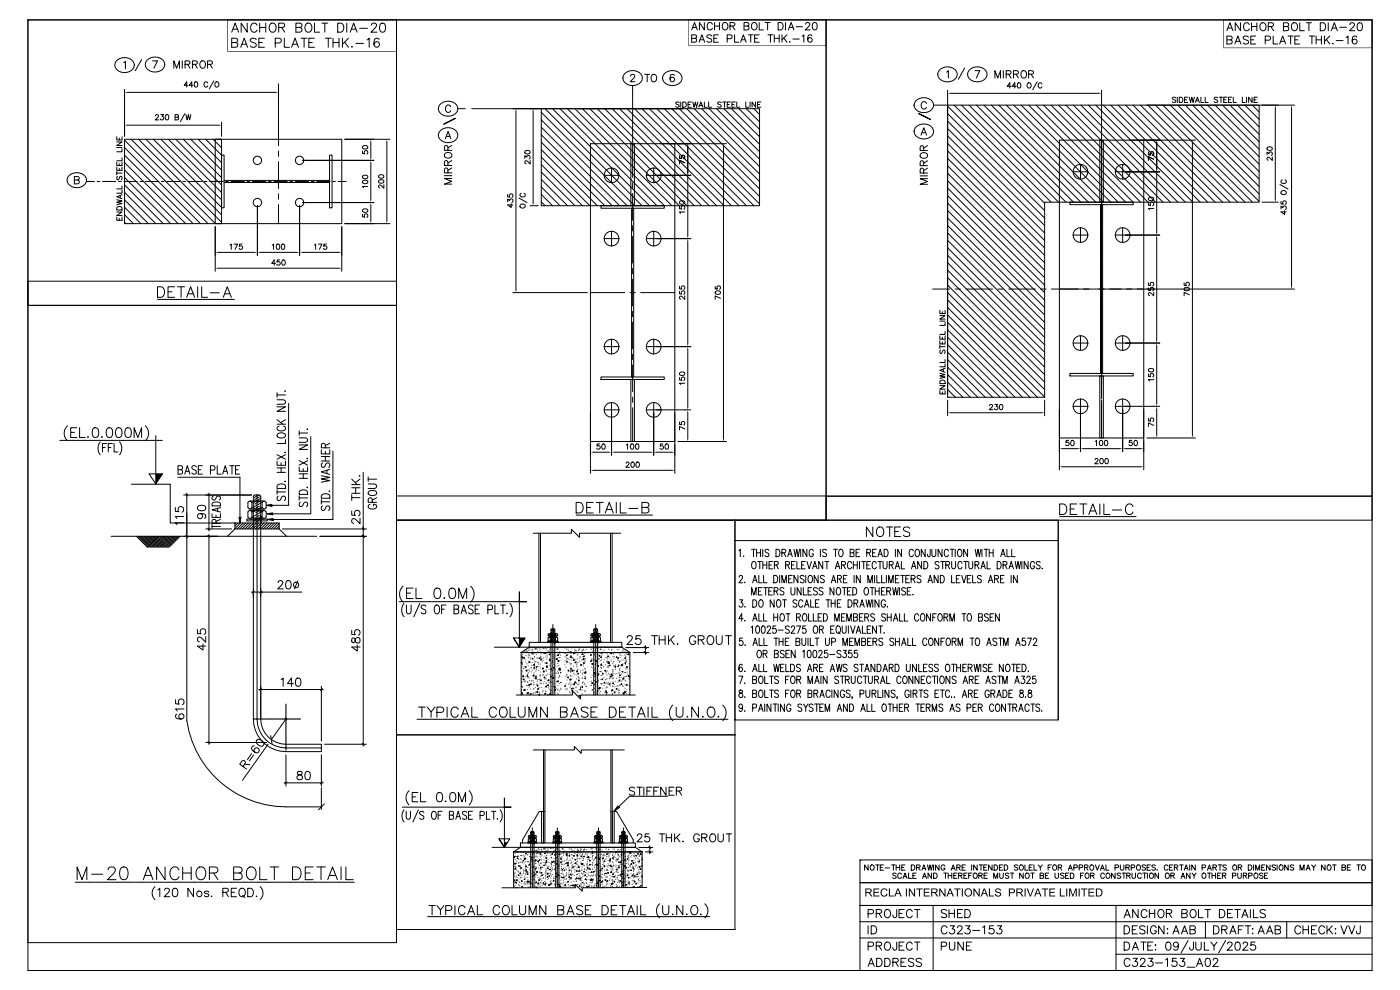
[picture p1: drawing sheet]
<svg xmlns="http://www.w3.org/2000/svg" width="420mm" height="297mm" viewBox="0 0 420 297" stroke-linecap="round" stroke-linejoin="round" font-family="sans-serif">
<g fill="none" stroke="#000" stroke-width=".3">
<path d="M8.4 6h110.5v85.6h-110.5zM8.4 6h403.2M35.3 17.9a3.1 3.1 0 0 1 5 1.6 3 3 0 0 1-2.9 2.3 3 3 0 0 1-3-2.3l.4-1.1zM37.1 18.8l.5-.4v2.2M42.5 17.8l-1.9 3.4M44.4 17.8a3.1 3.1 0 0 1 5 1.6 3 3 0 0 1-2.9 2.2 3 3 0 0 1-2.9-2.2l.1-.6zM45.7 18.2h1.5l-1 2.3M54.7 18.2v2.3M55.5 19.3l1.3-.1 .2-.3-.1-.4-1.4-.3v2.3M56.2 19.3l.8 1.2M57.7 19.3l1.3-.1 .2-.3-.1-.4-1.4-.3v2.3M58.5 19.3l.7 1.2"/>
<path d="M60.3 18.3a1.04 1.04 0 0 1 1.3 1.1 1.04 1.04 0 0 1-1.3 1l-.4-.8v-.5zM62.2 19.3l1.3-.1 .2-.3-.1-.4-1.4-.3v2.3M63 19.3l.7 1.2M68.2 15.5h50.8M68.3 5.9v9.7M69.5 9.7l1-2.8 1.1 2.8M69.5 12.8h1.1a.71 .71 0 0 1 .7 .7 .71 .71 0 0 1-.7 .7h-1.1v-2.7h1.1l.6 .2 .1 .5-.7 .6M69.9 8.7h1.3M72.2 14.2l1-2.7 1.1 2.7M72.6 13.3h1.3M74.1 6.9v2.8l-1.8-2.8v2.8M76.9 11.8a1.02 1.02 0 0 0-1-.4 1.02 1.02 0 0 0-.9 .7l.3 .4 1.3 .5 .3 .8a1.19 1.19 0 0 1-1.9 0"/>
<path d="M77.1 7.6a1 1 0 0 0-1.1-.7 1 1 0 0 0-.8 1.1v.6a1 1 0 0 0 .8 1.1 1 1 0 0 0 1.1-.7M77.6 12.8h1.1M77.9 6.9v2.8M77.9 8.2h1.8M79.3 11.5h-1.7v2.7h1.7M79.7 6.9v2.8M81 7.3a1 1 0 0 1 1.1-.3 1 1 0 0 1 .7 1v.6a1.03 1.03 0 0 1-1 1.1 1.03 1.03 0 0 1-1.1-1.1zM82.5 12.9h1.2a.71 .71 0 0 0 .7-.7 .71 .71 0 0 0-.7-.7h-1.2v2.7M83.6 8.2l1.5-.1 .3-.4-.1-.5-.6-.3h-1.1v2.8M84.5 8.2l.9 1.5M85.3 11.5v2.7h1.5M87.5 14.2l1-2.7 1 2.7"/>
<path d="M87.8 13.3h1.3M88.7 8.2h1.2a.71 .71 0 0 1 .7 .7 .71 .71 0 0 1-.7 .8h-1.2v-2.8h1.2l.5 .3v.8l-.5 .2M90.3 11.5h1.8M91.2 11.5v2.7M92 7.1a1.3 1.3 0 0 1 1.5 .5 1.3 1.3 0 0 1-.2 1.7 1 1 0 0 1-1.2 .3 1 1 0 0 1-.6-1l.1-1zM92.6 12.8h1.1M94.3 6.9v2.8h1.6M94.3 11.5h-1.7v2.7h1.7M96.5 6.9h1.8M97.4 6.9v2.8M97.5 11.5h1.8M98.4 11.5v2.7"/>
<path d="M99.9 12.8h1.8M99.9 11.5v2.7M101.3 6.9h.9a1.45 1.45 0 0 1 .9 1.4 1.45 1.45 0 0 1-.9 1.4h-.9zM101.7 11.5v2.7M102.7 11.5v2.7M103.4 12.6l1.1 1.6M104 6.9v2.8M104.5 11.5l-1.8 1.8M105 9.7l1.1-2.8 1 2.8M105.4 8.7h1.3M105.5 13.9v.3l.2-.2M106.7 13h2.3"/>
<path d="M107.9 8.5h2.3M110.1 12l.6-.5v2.7M111.4 7.6l.5-.7 .9 .3a.84 .84 0 0 1-.3 1.2l-1.3 1.3h1.8M113.7 11.8a.8 .8 0 0 0-1.2-.2 1.55 1.55 0 0 0 .5 2.6 .84 .84 0 0 0 .8-.9 .84 .84 0 0 0-.8-.8 .84 .84 0 0 0-.9 .8M114.2 7.1a.88 .88 0 0 1 1.3 .4 1.37 1.37 0 0 1-.9 2.2 1.73 1.73 0 0 1-.4-2.6zM118.9 6h128.8v150h-128.8zM118.9 5.9v9.7M206.4 13.7h41.4M206.5 5.9v7.9M207.4 9l.9-2.2 .8 2.2M207.4 11.5l1.4 .2 .1 .5-.5 .5h-1v-2.3l1.4 .3 .1 .4-.5 .4M207.7 8.2h1.1"/>
<path d="M209.6 12.7l.9-2.3 .8 2.3M210 11.9h1M211.2 6.8v2.2l-1.4-2.2v2.2M213.4 10.8a.83 .83 0 0 0-.8-.4 .83 .83 0 0 0-.6 .6l.2 .3 1 .4 .2 .6a.97 .97 0 0 1-1.4 0M213.7 7.3a.81 .81 0 0 0-1-.5 .81 .81 0 0 0-.6 .8v.5a.81 .81 0 0 0 .6 .9 .81 .81 0 0 0 1-.6M214.1 11.5h.8M214.3 6.8v2.2M214.3 7.8h1.5M215.4 10.4h-1.3v2.3h1.3M215.8 6.8v2.2M217 6.9a1.04 1.04 0 0 1 1.3 1 1.04 1.04 0 0 1-1.3 1l-.4-.8v-.5zM218.1 11.6l1.2-.1 .3-.3-.1-.5-1.4-.3v2.3"/>
<path d="M218.9 7.8l1.3-.1 .2-.3-.1-.4-1.4-.2v2.2M219.7 7.8l.7 1.2M220.3 10.4v2.3h1.3M222.1 12.7l.8-2.3 .9 2.3M222.4 11.9h1.1M223.1 7.8l1.4 .2 .1 .5-.5 .5h-1v-2.2l1.4 .2 .1 .4-.5 .4M224.4 10.4h1.5M225.1 10.4v2.3M225.8 6.9a1.04 1.04 0 0 1 1.3 1 1.04 1.04 0 0 1-1.3 1l-.4-.8v-.5zM226.3 11.5h.8M227.7 6.8v2.2h1.2M227.7 10.4h-1.4v2.3h1.4"/>
<path d="M229.5 6.8h1.4M230.2 6.8v2.2M230.3 10.4h1.5M231 10.4v2.3M232.2 11.5h1.5M232.2 10.4v2.3M233.4 6.8h.7a1.18 1.18 0 0 1 .8 1.1 1.18 1.18 0 0 1-.8 1.1h-.7zM233.7 10.4v2.3M234.5 10.4v2.3M235.1 11.4l.9 1.3M235.6 6.8v2.2M236 10.4l-1.5 1.5"/>
<path d="M236.4 9l.9-2.2 .8 2.2M236.7 8.2h1.1M236.8 12.4l.1 .2M237.8 11.7h1.9M238.7 8h1.9M240.5 10.9l.6-.5v2.3M241.6 7.3l.4-.5 .6 .1 .3 .3-.4 .7-1 1.1h1.5M243.5 10.8l-.1-.2a.72 .72 0 0 0-1.1 .3 1.29 1.29 0 0 0 .6 1.8 .69 .69 0 0 0 .7-.7 .69 .69 0 0 0-.6-.7 .69 .69 0 0 0-.8 .6M243.9 6.9a.72 .72 0 0 1 1.1 .3l.1 .5a.95 .95 0 0 1-.9 1.3 1.41 1.41 0 0 1-.3-2.1zM247.7 6h163.8v142.8h-163.8zM247.7 5.9v7.9M366.8 14.3h44.8"/>
<path d="M366.9 5.9v8.5M367.9 9.2l.9-2.4 1 2.4M367.9 11.9h1.1a.63 .63 0 0 1 .5 .7 .63 .63 0 0 1-.5 .6h-1.1v-2.4h1.1l.4 .2 .1 .5-.5 .4M368.3 8.4h1.1M370.3 13.2l.9-2.4 .9 2.4M370.7 12.4h1.1M372 6.8v2.4l-1.6-2.4v2.4M374.4 11.1a.9 .9 0 0 0-.8-.3 .9 .9 0 0 0-.8 .6l.3 .3 1.1 .5 .2 .7a1.05 1.05 0 0 1-1.6 0M374.6 7.4a.88 .88 0 0 0-1-.6 .88 .88 0 0 0-.7 .9v.6a.88 .88 0 0 0 .7 .9 .88 .88 0 0 0 1-.6M375.1 11.9h.9M375.3 6.8v2.4M375.3 8h1.6"/>
<path d="M376.6 10.8h-1.5v2.4h1.5M376.9 6.8v2.4M378.3 6.9a1.19 1.19 0 0 1 1.4 .8 1.19 1.19 0 0 1-.7 1.5 1.25 1.25 0 0 1-1.2-.9 1.25 1.25 0 0 1 .5-1.4zM379.4 12.1h1.1a.63 .63 0 0 0 .5-.7 .63 .63 0 0 0-.5-.6h-1.1v2.4M380.3 8l1.4-.2 .2-.3-.1-.5-.4-.2h-1.1v2.4M381.1 8l.8 1.2M381.8 10.8v2.4h1.4M383.8 13.2l.9-2.4 .9 2.4M384.1 12.4h1.1M384.9 8h1a.63 .63 0 0 1 .6 .6 .63 .63 0 0 1-.6 .6h-1v-2.4h1l.5 .2 .1 .5-.6 .5M386.3 10.8h1.6M387.1 10.8v2.4"/>
<path d="M387.7 6.9a1.19 1.19 0 0 1 1.5 .8 1.19 1.19 0 0 1-.8 1.5 1.25 1.25 0 0 1-1.1-.9 1.25 1.25 0 0 1 .4-1.4zM388.3 11.9h.9M389.8 6.8v2.4h1.4M389.8 10.8h-1.5v2.4h1.5M391.7 6.8h1.6M392.5 6.8v2.4M392.6 10.8h1.6M393.4 10.8v2.4M394.7 11.9h1.6M394.7 10.8v2.4M395.9 6.8h.8a1.28 1.28 0 0 1 .9 1.2 1.28 1.28 0 0 1-.9 1.2h-.8zM396.3 10.8v2.4"/>
<path d="M397.2 10.8v2.4M397.8 11.8l1 1.4M398.3 6.8v2.4M398.8 10.8l-1.6 1.6M399.2 9.2l1-2.4 .9 2.4M399.6 8.4h1.1M399.7 13l-.1 .1h.2M400.7 12.2h2.1M401.8 8.2h2M403.7 11.3l.6-.5v2.4M404.8 7.4l.5-.6 .7 .1 .2 .4-.3 .8-1.2 1.1h1.6M406.9 11.1a.7 .7 0 0 0-1-.2 1.37 1.37 0 0 0 .4 2.3 .74 .74 0 0 0 .7-.8 .74 .74 0 0 0-.7-.7 .74 .74 0 0 0-.8 .7"/>
<path d="M407.3 6.9a.78 .78 0 0 1 1.2 .4 1.12 1.12 0 0 1 .1 1.3 1.12 1.12 0 0 1-1.3 .5 1.85 1.85 0 0 1 0-2.2zM411.5 5.9v285.1h-403.1v-285M37.4 26.8v14.1M38.3 27.7h44.3M38.3 37.5h27.2M46.6 34.7l.3-.3 .6 .3-.9 1.3h1M48.2 34.4h.8l-.4 .6a.53 .53 0 0 1 .4 .8 .53 .53 0 0 1-.9-.1M49.8 34.4a.78 .78 0 0 1 .9 .6 .78 .78 0 0 1-.5 1l-.6-.3zM52.1 20.5v-2.3l.9 2.3 .8-2.3v2.3M52.5 35.1l1 .2 .1 .4-.4 .3h-.7v-1.6l1 .1 .1 .3-.4 .3M55.4 34.1l-1.3 2.4M55.7 34.4l.4 1.6 .4-1.6 .4 1.6 .3-1.6"/>
<path d="M56.4 25.6h-1.2l.8-1.1v1.6M57.9 25.6h-1.2l.8-1.1v1.6M58.5 24.6a.78 .78 0 0 1 .9 .6 .78 .78 0 0 1-.5 .9l-.6-.3zM62.3 24.9a.58 .58 0 0 0-.6-.4 .58 .58 0 0 0-.5 .6v.4a.58 .58 0 0 0 .5 .6 .58 .58 0 0 0 .6-.4M64.1 24.2l-1.3 2.4M64.7 24.6a.71 .71 0 0 1 1 .8 .71 .71 0 0 1-1.1 .5l-.2-.8zM66.4 36.6v4.3M83.5 25.1v18.6M132.3 31a3.1 3.1 0 0 1 5 1.6 3 3 0 0 1-2.9 2.2 3 3 0 0 1-2.9-2.2l.1-.6zM132.3 38.9a3.1 3.1 0 0 1 5 1.6 3 3 0 0 1-2.9 2.3 3 3 0 0 1-2.9-2.3l.1-.5zM133 37.2l3.6-1.7zM135.2 32a.81 .81 0 0 0-1-.5 .81 .81 0 0 0-.6 .8v.6a.81 .81 0 0 0 .6 .8 .81 .81 0 0 0 1-.5"/>
<path d="M137.3 32.6h2.3M141.5 32.6h30.8M154.7 33.5v53.3M159.9 33.5v27.3M162.3 32.6h65.5v29.1h-65.5zM162.3 38.2l23.5 23.5M162.3 35.9l25.8 25.8M162.3 33.7l28 28M163.5 32.6l29.1 29.1M165.7 32.6l29.1 29.1M167.9 32.6l29.1 29.1M170.2 32.6l29.1 29.1"/>
<path d="M172.4 32.6l29.1 29.1M173.2 32.6h31.6M174.6 32.6l29.1 29.1M176.9 32.6l29.1 29.1M179.1 32.6l29.1 29.1M181.4 32.6l29 29.1M183.6 32.6l29.1 29.1M185.8 32.6l29.1 29.1M187.7 21.8a3.1 3.1 0 0 1 4.9 1.6 3 3 0 0 1-2.9 2.3 3 3 0 0 1-2.9-2.3l.1-.6zM188.1 32.6l29.1 29.1M189.1 22.8l.4-.5h.4l.5 .4-.4 .8-1 1h1.5M189.7 25.7v27.5"/>
<path d="M190.3 32.6l29.1 29.1M192.5 32.6l29.1 29.1M193.4 22.3h1.4M194.1 22.3v2.2M194.8 32.6l29.1 29.1M195.7 22.4a1.04 1.04 0 0 1 1.3 1 1.04 1.04 0 0 1-1.3 1l-.4-.7 .1-.9zM197 32.6l29.1 29.1M199.2 32.6l28.6 28.5M199.6 21.8a3.1 3.1 0 0 1 5 1.6 3 3 0 0 1-3 2.3 3 3 0 0 1-2.9-2.3l.1-.6zM201.5 32.6l26.3 26.3M202.2 22.6l-.1-.2a.72 .72 0 0 0-1.1 .3 1.29 1.29 0 0 0 .6 1.8 .69 .69 0 0 0 .7-.6 .69 .69 0 0 0-.6-.8 .69 .69 0 0 0-.8 .7M203.7 30.8l-.4-.2-.6 .2 .1 .4 .9 .5-.4 .5-.6-.3"/>
<path d="M203.7 32.6l24.1 24.1M204.2 30.6v1.6M204.8 30.6h.5a.84 .84 0 0 1 .5 .8 .84 .84 0 0 1-.5 .8h-.5zM205.9 32.6l21.9 21.8M206.3 31.3h.6M207.3 30.6h-1v1.6h1M207.8 30.6l.3 1.6 .4-1.6 .4 1.6 .4-1.6M208.2 32.6l19.6 19.6M209.6 32.2l.6-1.6 .6 1.6M209.8 31.6h.8M210.4 32.6l17.4 17.4M211.2 30.6v1.6h.9"/>
<path d="M212.5 30.6v1.6h.9M212.7 32.6l15.1 15.1M214.9 32.6l12.9 12.9M216.3 30.8l-.4-.2-.7 .2 .2 .4 .9 .5-.4 .5-.7-.3M216.7 30.6h1.1M217.1 32.6l10.7 10.6M217.3 30.6v1.6M218.1 31.3h.6M219.1 30.6h-1v1.6h1M219.4 32.6l8.4 8.4M219.5 31.3h.6M220.5 30.6h-1v1.6h1"/>
<path d="M220.9 30.6v1.6h1M221.6 32.6l6.2 6.2M223.7 30.6v1.6h.9M223.8 32.6l4 3.9M224.9 30.6v1.6M226.1 32.6l1.7 1.7M226.6 30.6v1.6l-1.1-1.6v1.6M227.2 31.3h.6M228.2 30.6h-1v1.6h1M275 29.9a3.1 3.1 0 0 1 5 1.6 3 3 0 0 1-2.9 2.3 3 3 0 0 1-3-2.3l.1-.6zM275 37.8a3.1 3.1 0 0 1 5 1.6 3 3 0 0 1-2.9 2.3 3 3 0 0 1-3-2.3l.1-.6zM275.5 34.1l3.5 1.7z"/>
<path d="M276.5 39.8h1.1M277.8 31a.81 .81 0 0 0-.9-.5 .81 .81 0 0 0-.6 .8v.6a.81 .81 0 0 0 .6 .8 .81 .81 0 0 0 .9-.5M280 31.5h4.2M282.1 20.7a3.1 3.1 0 0 1 5 1.6 3 3 0 0 1-3 2.2 3 3 0 0 1-2.9-2.2l.4-1.1zM283.9 21.6l.5-.4v2.2M284.2 31.5h93.4v29.1h-64.3v58.5h-29.1zM284.2 38.5l29.1 29.1M284.2 36.3l29.1 29.1M284.2 34.1l29.1 29M284.2 31.8l29.1 29.1M284.2 27.1v91.1M285.1 28h44.3"/>
<path d="M286.1 31.5l29.1 29.1M288.4 31.5l29.1 29.1M289.3 20.4l-1.9 3.4M290.6 31.5l29.1 29.1M291 20.7a3.1 3.1 0 0 1 5 1.6 3 3 0 0 1-2.9 2.2 3 3 0 0 1-2.9-2.2l.1-.6zM292.4 21.2h1.4l-1 2.2M292.8 31.5l29.1 29.1M295.1 31.5l29.1 29.1M297.3 31.5l29.1 29.1M298.4 23.4v-2.2l.8 2.2 .9-2.2v2.2M299.5 31.5l29.1 29.1M300.9 21.2v2.2"/>
<path d="M301.7 22.2l1.3-.1 .2-.3-.1-.4-1.4-.2v2.2M301.8 31.5l29.1 29.1M302.5 22.2l.7 1.2M303.2 25.9h-1.1l.7-1.1v1.6M304 22.2l1.2-.1 .2-.3-.1-.4-1.3-.2v2.2M304 31.5l29.1 29.1M304.7 22.2l.7 1.2M304.7 25.9h-1.1l.7-1.1v1.6M305.3 24.9a.78 .78 0 0 1 .9 .6 .78 .78 0 0 1-.5 .9l-.5-.3zM306.3 31.5l29 29.1M306.6 21.3a1.04 1.04 0 0 1 1.3 1 1.04 1.04 0 0 1-1.3 1l-.4-.7v-.6zM308.2 25l.1-.1a.71 .71 0 0 1 1 .8 .71 .71 0 0 1-1.1 .5l-.2-.4z"/>
<path d="M308.5 22.2l1.2-.1 .3-.3-.1-.4-1.4-.2v2.2M308.5 31.5l29.1 29.1M309.2 22.2l.8 1.2M310.7 31.5l29.1 29.1M311 24.5l-1.3 2.4M312.5 25.2a.58 .58 0 0 0-.7-.4 .58 .58 0 0 0-.5 .6v.4a.58 .58 0 0 0 .5 .6 .58 .58 0 0 0 .7-.4M313 31.5l29.1 29.1M315.2 31.5l29.1 29.1M317.4 31.5l29.1 29.1M319.7 31.5l29.1 29.1M321.9 31.5l29.1 29.1M324.1 31.5l29.1 29.1"/>
<path d="M326.4 31.5l29.1 29.1M328.6 31.5l29.1 29.1M330.4 27.1v92.5M330.8 31.5l29.1 29.1M333.1 31.5l29.1 29.1M335.3 31.5l29.1 29.1M337.6 31.5l29 29.1M339.8 31.5l29.1 29.1M342 31.5l29.1 29.1M343.9 31.5h44.3M344.3 31.5l29.1 29.1M346.5 31.5l29.1 29.1"/>
<path d="M348.7 31.5l28.9 28.9M351 31.5l26.6 26.7M352.6 29.4l-.4-.3-.6 .3 .1 .3 .9 .6-.4 .4-.6-.2M353.1 29.1v1.6M353.2 31.5l24.4 24.4M353.7 29.1h.5a.84 .84 0 0 1 .5 .8 .84 .84 0 0 1-.5 .8h-.5zM355.2 29.9h.6M355.4 31.5l22.2 22.2M356.2 29.1h-1v1.6h1M356.7 29.1l.4 1.6 .3-1.6 .4 1.6 .4-1.6M357.7 31.5l19.9 20M358.5 30.7l.6-1.6 .6 1.6"/>
<path d="M358.7 30.2h.8M359.9 31.5l17.7 17.7M360.1 29.1v1.6h.9M361.4 29.1v1.6h.9M362.2 31.5l15.4 15.5M364.4 31.5l13.2 13.2M365.2 29.4l-.4-.3-.7 .3 .2 .3 .9 .6-.4 .4-.7-.2M365.6 29.1h1.1M366.2 29.1v1.6M366.6 31.5l11 11M367 29.9h.6M368 29.1h-1v1.6h1"/>
<path d="M368.4 29.9h.6M368.9 31.5l8.7 8.8M369.4 29.1h-1v1.6h1M369.9 29.1v1.6h.9M371.1 31.5l6.5 6.5M372.6 29.1v1.6h.9M373.3 31.5l4.3 4.3M373.8 29.1v1.6M375.5 29.1v1.6l-1.1-1.6v1.6M375.6 31.5l2 2.1M376.1 29.9h.6M377.1 29.1h-1v1.6h1"/>
<path d="M382.5 32.4v27.3M387.3 32.4v53.4M21 52.4a3.1 3.1 0 0 1 5 1.6 3 3 0 0 1-3 2.3 3 3 0 0 1-2.9-2.3l.1-.6zM22.3 54l1.4 .2 .1 .5-.6 .4h-.9v-2.2l1.4 .2 .1 .5-.6 .4M25.9 54.4h2.4M29.1 54.4h.8M30.7 54.4h4M35 59.9l1.6 .4-1.6 .3 1.6 .4-1.6 .4M35 50.1v1h1.6v-1M35 48.7v.9h1.6v-.9M35 42.6h1.6l-1.6 1h1.6M35 41v1h1.6v-1"/>
<path d="M35 51.9h1.6M35 51.4v1M35 44.2h1.6M35.2 52.9l-.2 .4 .2 .6 .4-.1 .5-.9 .5 .4-.2 .6M35.5 54.4h.9M35.8 41.4v.6M35.8 49v.6M35.8 50.5v.6M36.1 58.6v.8M36.6 58.4l-1.6 .6 1.6 .6M36.6 57v.9h-1.6M36.6 55.7v1h-1.6"/>
<path d="M36.6 47.3v.9h-1.6M36.6 44.6v.9h-1.6M37.2 54.4h4M37.4 41.8h29v25.3h-29zM37.4 42l25 25.1M37.4 44.3l22.7 22.8M37.4 46.5l20.5 20.6M37.4 48.7l18.3 18.4M37.4 51l16 16.1M37.4 53.2l13.8 13.9M37.4 55.5l11.6 11.6M37.4 57.7l9.3 9.4"/>
<path d="M37.4 59.9l7.1 7.2M39.3 41.8l25.3 25.3M41.6 41.8l24.8 24.9M42 54.4h.8M43.6 54.4h4M43.8 41.8l22.6 22.6M46 41.8l20.4 20.4M48.3 41.8l18.1 18.1M48.4 54.4h.8M50 54.4h4M50.5 41.8l15.9 15.9M52.7 41.8l13.7 13.7"/>
<path d="M54.8 54.4h.8M55 41.8l11.4 11.4M56.4 54.4h4M57.2 41.8l9.2 9.2M59.4 41.8l7 7M61.3 54.4h.8M61.7 41.8l4.7 4.7M62.9 54.4h4M63.9 41.8l2.5 2.5M64.5 41.8h38v25.3h-38zM66.1 41.8l.3 .3M66.4 46.5h.8v15.8h-.8z"/>
<path d="M67.2 54.7h31.6M67.2 54.1h31.6M67.7 54.4h.8M69.3 54.4h4M74.1 54.4h.8M75.7 54.4h4M80.5 54.4h.8M82.1 54.4h4.1M83.5 45.3v1.6M83.5 48.5v8M83.5 58.1v1.7M87 54.4h.8"/>
<path d="M88.6 54.4h4M90.7 48.1h21.4M93.4 54.4h.8M95 54.4h4M98.8 46.5h.8v15.8h-.8zM99.8 54.4h.8M101.4 54.4h2.4M103.4 41.8h13.5M108.7 45.3v.8h.7a.56 .56 0 0 1 0-.8 .56 .56 0 0 1 .8 .1 .56 .56 0 0 1-.2 .8M108.8 43.9a.79 .79 0 0 1 1-.3 .79 .79 0 0 1 .4 .9 .79 .79 0 0 1-.9 .3 .79 .79 0 0 1-.5-.9zM108.8 54.3a.79 .79 0 0 1 1-.3 .79 .79 0 0 1 .4 .9 .79 .79 0 0 1-.9 .3 .79 .79 0 0 1-.5-.9zM108.8 52.8a.79 .79 0 0 1 1-.3 .79 .79 0 0 1 .4 .9 .79 .79 0 0 1-.9 .3 .79 .79 0 0 1-.5-.9z"/>
<path d="M110.3 55.9h-1.6l.3 .4M111.2 42.7v4.5M111.2 49v10.8M113.6 54.1a.79 .79 0 0 1 1-.3 .79 .79 0 0 1 .4 .9 .79 .79 0 0 1-.9 .3 .79 .79 0 0 1-.5-.9zM113.6 52.6a.79 .79 0 0 1 1-.3 .79 .79 0 0 1 .4 .9 .79 .79 0 0 1-.9 .3 .79 .79 0 0 1-.5-.9zM115.1 55.4v1l-1.3-.9-.3 .6 .4 .3M116 42.7v23.5M133.3 52.7h2.2M133.4 46.1a1.1 1.1 0 0 1 1.3-.4 1.1 1.1 0 0 1 .7 1.3 1.1 1.1 0 0 1-1.4 .4 1.1 1.1 0 0 1-.6-1.3zM133.5 41.6l.9-2.2 .8 2.2M133.9 40.9h1M134.3 51.8l-.1-1.2-.3-.2-.4 .1-.2 1.3h2.2"/>
<path d="M134.3 49.6l-.1-1.2-.3-.3-.4 .2-.2 1.3h2.2M134.3 45.1l-.1-1.3-.3-.2-.4 .1-.2 1.4h2.2M135.5 53.5h-2.2l2.2 .9-2.2 .8h2.2M135.5 50.4l-1.2 .7M135.5 48.1l-1.2 .8M135.5 43.6l-1.2 .8M152.2 58.3v.7l.7 .1a.56 .56 0 0 1 0-.8 .56 .56 0 0 1 .8 .1 .56 .56 0 0 1-.2 .8M155.6 59.4l2.4 1.3M156.3 57.9a.58 .58 0 0 0-.4 .7 .58 .58 0 0 0 .6 .5h.4a.58 .58 0 0 0 .6-.5 .58 .58 0 0 0-.4-.7M157.4 47.5v-.8l.6 .4a.53 .53 0 0 1 .8-.4 .53 .53 0 0 1-.1 1M157.5 45.3a.79 .79 0 0 1 .9-.3 .79 .79 0 0 1 .5 .9 .79 .79 0 0 1-1 .3 .79 .79 0 0 1-.4-.9zM159 48.1v1.1l-1.3-1-.3 .6 .4 .3"/>
<path d="M162.3 58.3l3.4 3.4M162.3 56.1l5.7 5.6M162.3 53.8l7.9 7.9M162.3 51.6l10.1 10.1M162.3 49.3l12.4 12.4M162.3 47.1l14.6 14.6M162.3 44.9l16.8 16.8M162.3 42.6l19.1 19.1M162.3 40.4l21.3 21.3M177.1 43.1h25.3v89.3h-25.3zM181.2 52.6h4.4M183.4 50.4v4.4"/>
<path d="M189.2 43.1h1v18.6h-1zM189.7 54.8v1.6M189.7 58v8.1M193.8 52.6h13.4M196 50.4v4.4M198 43.1h19.9M203.8 46.7v.8h.7a.56 .56 0 0 1-.1-.8 .56 .56 0 0 1 .9 .1 .56 .56 0 0 1-.2 .8M205.4 48.8l-1.6-.7v1M206.3 44v7.7M206.3 53.5v17.1M217 44v87.5M275.9 52.7h2.3"/>
<path d="M276.1 46.2a1.1 1.1 0 0 1 1.3-.4 1.1 1.1 0 0 1 .7 1.2 1.1 1.1 0 0 1-1.4 .5 1.1 1.1 0 0 1-.6-1.3zM276.2 40.5l.9-2.2 .8 2.2M277 51.9l-.1-1.3-.3-.2-.4 .1-.3 1.4h2.3M277 49.7l-.1-1.3-.3-.2-.4 .1-.3 1.4h2.3M277 45.1l-.1-1.2-.3-.2-.4 .1-.3 1.3h2.3M278.2 53.6h-2.3l2.3 .8-2.3 .9h2.3M278.2 50.4l-1.2 .8M278.2 48.2l-1.2 .7M278.2 43.7l-1.2 .7M284.2 58.7l29.1 29M284.2 56.4l29.1 29.1M284.2 54.2l29.1 29.1"/>
<path d="M284.2 51.9l29.1 29.1M284.2 49.7l29.1 29.1M284.2 47.5l29.1 29.1M284.2 45.2l29.1 29.1M284.2 43l29.1 29.1M284.2 40.8l29.1 29.1M317.7 42h25.3v89.3h-25.3zM321.8 51.5h4.4M324 49.3v4.4M329.8 42h1.1v18.6h-1.1zM334.5 51.5h13.3M336.7 49.3v4.4"/>
<path d="M338.7 42h19.8M344.4 45.6v.8l.7 .1a.56 .56 0 0 1 0-.9 .56 .56 0 0 1 .8 .1 .56 .56 0 0 1-.2 .8M344.5 59.3a.79 .79 0 0 1 1-.3 .79 .79 0 0 1 .4 .9 .79 .79 0 0 1-1 .3 .79 .79 0 0 1-.4-.9zM346 47.7l-1.6-.7v1.1M346.9 42.9v7.7M346.9 52.4v17.2M357.6 42.9v87.5M380 46.5v-.9l.6 .5a.53 .53 0 0 1 .8-.4 .53 .53 0 0 1-.1 .9M380 44.3a.79 .79 0 0 1 1-.3 .79 .79 0 0 1 .5 .9 .79 .79 0 0 1-1 .3 .79 .79 0 0 1-.5-.9zM381.6 47.1v1l-1.3-1-.3 .6 .3 .3M383.9 55.3l2.4 1.4M384.4 57.3a.77 .77 0 0 1 .9-.1 .77 .77 0 0 1 .4 .8 .74 .74 0 0 1-1.1 .3 .74 .74 0 0 1-.2-1z"/>
<path d="M384.5 53.9a.58 .58 0 0 0-.3 .7 .58 .58 0 0 0 .6 .4h.3a.58 .58 0 0 0 .6-.4 .58 .58 0 0 0-.3-.7M35 65.1v1h1.6v-1M35 63.6h1.6l-1.6 1h1.6M35.2 62.1l.4-.2 .8 .2 .2 .9h-1.6zM35.8 65.5v.6M37.4 62.2l4.9 4.9M37.4 64.4l2.6 2.7M37.4 66.6l.4 .5M64.5 68v13.3M65.4 75.7h10.9M69 73.5l.4-.3v1.6M70.2 73.2h1l-.7 1.6"/>
<path d="M72.6 73.2h-.8v.7a.56 .56 0 0 1 .8 0 .56 .56 0 0 1-.1 .8 .56 .56 0 0 1-.8-.2M77.2 61.6v15M78.1 75.7h10.8M81.6 73.5l.4-.3v1.6M82.6 79h-1.1l.7-1.1v1.6M83.1 73.3a.78 .78 0 0 1 .9 .5 .78 .78 0 0 1-.6 1l-.5-.3zM83.5 61.4v5.7M83.9 77.9h-.8v.7a.56 .56 0 0 1 .8 0 .56 .56 0 0 1-.1 .8 .56 .56 0 0 1-.8-.2M84.6 73.3a.78 .78 0 0 1 .9 .5 .78 .78 0 0 1-.6 1l-.5-.3zM84.7 78a.78 .78 0 0 1 1 .6 .78 .78 0 0 1-.6 .9l-.5-.3zM89.8 61.6v15M90.7 75.7h10.9"/>
<path d="M90.7 60.7h21.4M94.3 73.5l.4-.3v1.6M95.5 73.2h1l-.7 1.6M97.9 73.2h-.8v.7a.56 .56 0 0 1 .8 0 .56 .56 0 0 1-.1 .8 .56 .56 0 0 1-.8-.2M102.5 68v13.3M103.4 67.1h13.5M108.7 64.3v.7l.7 .1a.56 .56 0 0 1 0-.8 .56 .56 0 0 1 .8 .1 .56 .56 0 0 1-.2 .8M108.8 62.8a.79 .79 0 0 1 1-.3 .79 .79 0 0 1 .4 .9 .79 .79 0 0 1-.9 .4 .79 .79 0 0 1-.5-1zM111.2 61.6v4.6M152.2 60.5v-.8l.6 .5a.53 .53 0 0 1 .9-.4 .53 .53 0 0 1-.2 .9M153.3 61.1v1.1l-1.1-.8h1.6M156 61.5a.74 .74 0 0 1 1-.3 .74 .74 0 0 1 .3 1 .77 .77 0 0 1-.9 .1 .77 .77 0 0 1-.4-.8z"/>
<path d="M159 61.7h2.4M162.3 60.5l1.2 1.2M180.2 61.7h19v.7h-19zM181.2 71.6h4.4M183.4 69.3v4.5M189.4 62.4h.6v50.6h-.6zM189.7 67.7v1.6M189.7 70.9v8M193.8 71.6h13.4M196 69.3v4.5M203.8 61.8v.8l.7 .1a.56 .56 0 0 1-.1-.9 .56 .56 0 0 1 .9 .1 .56 .56 0 0 1-.2 .8M203.9 60.4a.79 .79 0 0 1 .9-.3 .79 .79 0 0 1 .5 .9 .79 .79 0 0 1-1 .3 .79 .79 0 0 1-.4-.9z"/>
<path d="M205.4 63.6h-1.6l.3 .3M206.3 72.5v30.5M284.2 78.8l29.1 29.1M284.2 76.5l29.1 29.1M284.2 74.3l29.1 29.1M284.2 72.1l29.1 29.1M284.2 69.8l29.1 29.1M284.2 67.6l29.1 29.1M284.2 65.4l29.1 29.1M284.2 63.1l29.1 29.1M284.2 60.9l29.1 29.1M320.9 60.6h18.9v.8h-18.9z"/>
<path d="M321.8 70.5h4.4M324 68.3v4.4M330 61.4h.7v50.6h-.7zM334.5 70.5h13.3M336.7 68.3v4.4M344.4 60.8v.7l.7 .1a.56 .56 0 0 1 0-.8 .56 .56 0 0 1 .8 .1 .56 .56 0 0 1-.2 .8M346 62.5h-1.6l.3 .4M346.9 71.4v30.6M378.5 60.6h4.9M384.2 62.6v-.8l.6 .5a.53 .53 0 0 1 .8-.4 .53 .53 0 0 1-.2 .9M384.2 60.4v.7l.6 .1a.56 .56 0 0 1 0-.8 .56 .56 0 0 1 .9 .1 .56 .56 0 0 1-.3 .8M385.2 63.2v1.1l-1-.8h1.5"/>
<path d="M8.4 91.6h110.5v191.1h-110.5zM8.4 84.3h110.5v7.3h-110.5zM47.2 86h1.1a1.69 1.69 0 0 1 1.1 1.6 1.69 1.69 0 0 1-1.1 1.6h-1.1zM47.2 89.8h23.1M50.4 87.5h1.2M52.3 86h-1.9v3.2h1.9M53.3 86h2.1M54.3 86v3.2M56 89.2l1.2-3.2 1.2 3.2M56.4 88.1h1.5M59.3 86v3.2M60.5 86v3.2h1.8"/>
<path d="M63 87.8h2.8M65.4 80.4h36.2M67 89.2l1.2-3.2 1.2 3.2M67.4 88.1h1.5M153.8 87.7h22.4M177.1 87.7h10.2M188.9 87.7h1.6M189.7 80.5v1.6M189.7 83.7v8.1M189.7 93.4v1.6M189.7 96.6v8M192.1 87.7h10.3"/>
<path d="M203.8 87.4v.7l.7 .1a.56 .56 0 0 1-.1-.8 .56 .56 0 0 1 .9 .1 .56 .56 0 0 1-.2 .8M203.8 85.9v.7l.7 .1a.56 .56 0 0 1-.1-.9 .56 .56 0 0 1 .9 .1 .56 .56 0 0 1-.2 .9M205.4 88.7v1.1l-1.3-1-.3 .6 .4 .3M214.5 85.9v.7l.7 .1a.56 .56 0 0 1-.1-.9 .56 .56 0 0 1 .9 .1 .56 .56 0 0 1-.2 .9M214.6 87.4a.79 .79 0 0 1 .9-.3 .79 .79 0 0 1 .5 .9 .79 .79 0 0 1-1 .3 .79 .79 0 0 1-.4-.9zM216.1 89.5l-1.6-.8v1.1M279.7 86.7h5.1M281.8 94.6h1.6l-1.6 1.1h1.6M281.8 93.1v.9h1.6v-.9M281.8 96.3h1.6M282.6 93.4v.6M283.4 99.4v.9h-1.6"/>
<path d="M283.4 96.7v.9h-1.6M284.2 98.9l20.2 20.2M284.2 96.7l22.4 22.4M284.2 94.4l24.7 24.7M284.2 92.2l26.9 26.9M284.2 90l29.1 29M284.2 87.7l29.1 29.1M284.2 85.5l29.1 29.1M284.2 83.2l29.1 29.1M284.2 81l29.1 29.1M286.4 86.7h1.6M289.6 86.7h8.1"/>
<path d="M299.3 86.7h1.6M302.5 86.7h8M312.1 86.7h1.6M315.3 86.7h12.6M328.2 86.7h60M344.4 86.3v.8h.7a.56 .56 0 0 1 0-.8 .56 .56 0 0 1 .8 .1 .56 .56 0 0 1-.2 .8M344.4 84.8v.7l.7 .1a.56 .56 0 0 1 0-.8 .56 .56 0 0 1 .8 .1 .56 .56 0 0 1-.2 .8M346 87.7v1l-1.3-1-.3 .6 .4 .3M355.1 84.8v.7l.7 .1a.56 .56 0 0 1 0-.8 .56 .56 0 0 1 .8 .1 .56 .56 0 0 1-.2 .8M355.2 86.4a.79 .79 0 0 1 1-.3 .79 .79 0 0 1 .4 .9 .79 .79 0 0 1-1 .3 .79 .79 0 0 1-.4-.9zM356.7 88.4l-1.6-.7v1M83.1 119.9h1.8a.68 .68 0 0 1 .7 .6 .68 .68 0 0 1-.7 .7h-1.8"/>
<path d="M83.1 117.8v1.3M83.1 118.4h2.5M85.5 117.2l.1 .1h-.2M180.2 113h19v.8h-19zM181.2 103.9h4.4M183.4 101.7v4.4M189.2 113.8h1v18.6h-1zM189.7 106.2v1.6M189.7 109.4v8.1M189.7 119.1v1.6M193.8 103.9h13.4M196 101.7v4.4"/>
<path d="M203.8 113.2v.7l.7 .1a.56 .56 0 0 1-.1-.8 .56 .56 0 0 1 .9 .1 .56 .56 0 0 1-.2 .8M203.9 111.8a.79 .79 0 0 1 .9-.3 .79 .79 0 0 1 .5 .9 .79 .79 0 0 1-1 .3 .79 .79 0 0 1-.4-.9zM205.4 114.9h-1.6l.3 .4M206.3 104.8v17.2M281.8 117.1v1h1.6v-1M281.8 115.6h1.6l-1.6 1.1h1.6M281.8 111.9l1.6 .4-1.6 .4 1.6 .4-1.6 .4M281.8 102.2v.9h1.6v-.9M281.8 100.7v1h1.6v-1M281.8 104h1.6M281.8 103.4v1.1M282.1 114.1l.3-.1 .8 .1 .2 .9h-1.6z"/>
<path d="M282.1 104.9l-.3 .4 .3 .7 .3-.2 .4-.8 .4-.1 .2 .4-.2 .7M282.6 101.1v.6M282.6 102.5v.6M282.6 117.5v.6M282.9 110.7v.7M283.4 110.4l-1.6 .6 1.6 .6M283.4 109.1v.9h-1.6M283.4 107.8v.9h-1.6M284.2 119l.1 .1M284.2 116.8l2.3 2.3M284.2 114.6l4.6 4.5M284.2 112.3l6.8 6.8"/>
<path d="M284.2 110.1l9 9M284.2 107.8l11.3 11.3M284.2 105.6l13.5 13.5M284.2 103.4l15.7 15.7M284.2 101.1l18 18M320.9 112h18.9v.7h-18.9zM321.8 102.9h4.4M324 100.7v4.4M324 119.6v15.8M329.8 112.7h1.1v18.6h-1.1zM334.5 102.9h13.3M336.7 100.7v4.4"/>
<path d="M336.7 119.6v15.8M344.4 112.1v.8l.7 .1a.56 .56 0 0 1 0-.9 .56 .56 0 0 1 .8 .1 .56 .56 0 0 1-.2 .8M344.5 110.7a.79 .79 0 0 1 1-.3 .79 .79 0 0 1 .4 .9 .79 .79 0 0 1-1 .3 .79 .79 0 0 1-.4-.9zM346 113.9h-1.6l.3 .3M346.9 103.8v17.1M17.9 132.1h30.8M20.2 127.7a3 3 0 0 0 0 4.5M21.2 129.7h1.1M23 128.3h-1.8v2.9h1.8M23.9 128.3v2.9h1.6M26.4 130.9l-.2 .2h.3M28.1 128.4a.95 .95 0 0 1 1.4 .4 2.43 2.43 0 0 1-.3 2.3 .95 .95 0 0 1-1.4-.5 2.43 2.43 0 0 1 .3-2.2z"/>
<path d="M30.1 132.5a3.1 3.1 0 0 0 0 3.9M30.6 130.9l-.2 .2h.3M30.7 134.2h.8M32 133h-1.3v2.5M32.3 128.4a.95 .95 0 0 1 1.4 .4 2.43 2.43 0 0 1-.3 2.3 .95 .95 0 0 1-1.4-.5 2.43 2.43 0 0 1 .3-2.2zM32.5 134.2h.7M33.7 133h-1.2v2.5M34.2 133v2.5h1.2M35.1 128.4a.95 .95 0 0 1 1.4 .4 2.43 2.43 0 0 1-.3 2.3 .95 .95 0 0 1-1.4-.5 2.43 2.43 0 0 1 .3-2.2zM35.8 132.5a3.1 3.1 0 0 1 0 3.9M37.8 128.4a.95 .95 0 0 1 1.4 .4 2.43 2.43 0 0 1-.2 2.3 .95 .95 0 0 1-1.4-.5 2.43 2.43 0 0 1 .2-2.2zM40.2 131.2v-2.9l1.1 2.9 1.2-2.9v2.9"/>
<path d="M43.6 127.7a3 3 0 0 1 0 4.5M46.7 130.6v14.5M60.7 139.6h-1.2v2.6h1.2M65.1 139.6v2.6h1.2M68.9 139.6h1.3M69.6 139.6v2.6M71.9 139.6h-1.3v2.6h1.3M83.1 138.3v1.2h2.5v-1.2M83.1 122h2.5l-2.5 1.3h2.5M83.1 136.3l2.5 1.4M83.1 127.2h2.5M83.1 125.8l1.7 1.4"/>
<path d="M83.2 130.2a1.68 1.68 0 0 1 2.4 .2 1.37 1.37 0 0 1-1 1 1.37 1.37 0 0 1-1.4-.4zM83.7 127.8a.75 .75 0 0 0-.6 .9 .75 .75 0 0 0 1 .5h.6a.75 .75 0 0 0 .9-.5 .75 .75 0 0 0-.6-.9M84.3 138.8v.7M85.5 135.6l.1 .1h-.2M85.6 131.8v1.2h-2.5M85.6 136.3l-2.5 1.4M85.6 125.8l-1.4 .9M86.6 121v30.5h-5.1M89.7 133.4h2.6l-2.6 1.4h2.6M89.7 131.3h1.8a.68 .68 0 0 1 .8 .7 .68 .68 0 0 1-.8 .6h-1.8M89.7 129.2v1.3M89.7 138.1l2.6 1.4"/>
<path d="M89.7 129.8h2.6M92.1 137.4l.2 .1h-.3M92.1 128.6l.2 .1h-.3M92.3 138.1l-2.6 1.4M93.2 130.9v23.2h-11.4M96.4 134.9v1.2h2.5v-1.2M96.4 138.2h2.5M96.4 136.9h2.5M96.7 138.8a.67 .67 0 0 0-.3 .9 .67 .67 0 0 0 .8 .4l.6-1.1 .7-.2a.78 .78 0 0 1 0 1.4M97.6 134.3l-.1-1.2-.4-.2-.6 .2-.1 1.2h2.5M97.6 135.3v.8M97.6 136.9v1.3"/>
<path d="M98.9 132.9l-1.3 .7M99.8 135.3v20.5h-17.9M177.1 123.8v18.1M178 135.6h4.5M179.9 133.1h-.8l-.1 .7a.56 .56 0 0 1 .9 0 .56 .56 0 0 1-.1 .8 .56 .56 0 0 1-.8-.2M180.7 133.2a.78 .78 0 0 1 .9 .6 .78 .78 0 0 1-.5 .9l-.6-.3zM181.2 122.9h4.4M183.4 120.7v15.8M184.3 135.6h10.8M187.8 138.9l.3-.4 .6 .3-1 1.3h1M187.8 133.4l.4-.3v1.6M189.3 133.2a.78 .78 0 0 1 .9 .6 .78 .78 0 0 1-.6 .9l-.5-.3z"/>
<path d="M189.4 138.6a.78 .78 0 0 1 1 .6 .78 .78 0 0 1-.6 .9l-.5-.3zM189.7 122.3v10.1M190.8 133.2a.78 .78 0 0 1 .9 .6 .78 .78 0 0 1-.5 .9l-.6-.3zM190.9 138.6a.78 .78 0 0 1 1 .6 .78 .78 0 0 1-.6 .9l-.5-.3zM193.8 122.9h13.4M196 120.7v15.8M196.9 135.6h4.6M198.8 133.1h-.7l-.1 .7a.56 .56 0 0 1 .8 0 .56 .56 0 0 1-.1 .8 .56 .56 0 0 1-.8-.2M199.7 133.2a.78 .78 0 0 1 .9 .6 .78 .78 0 0 1-.6 .9l-.5-.3zM202.4 123.8v18.1M203.3 132.4h14.6M203.8 126.5v.8h.7a.56 .56 0 0 1-.1-.8 .56 .56 0 0 1 .9 .1 .56 .56 0 0 1-.2 .8"/>
<path d="M205.4 128.6l-1.6-.7v1M205.4 122.9h.1M205.4 132.4h.1M206.3 123.8v7.7M284.2 120v4.7M285.1 123.8h27.3M296.8 121.7l.3-.4 .6 .3-1 1.3h1.1M298.4 121.3h.8l-.5 .6a.53 .53 0 0 1 .4 .8 .53 .53 0 0 1-.9-.1M299.9 121.4a.78 .78 0 0 1 1 .5 .78 .78 0 0 1-.6 1l-.5-.3zM313.3 120v4.7M317.7 122.7v18.2M318.6 140h23.5"/>
<path d="M318.6 134.5h4.5M320.5 132.1h-.8v.6a.56 .56 0 0 1 .8 0 .56 .56 0 0 1-.1 .9 .56 .56 0 0 1-.8-.3M321.3 132.1a.78 .78 0 0 1 1 .6 .78 .78 0 0 1-.6 .9l-.5-.3zM321.8 121.8h4.4M324.9 134.5h10.9M328.4 137.9l.3-.4 .6 .3-1 1.3h1.1M328.5 132.4l.3-.3v1.5M329.9 132.1a.78 .78 0 0 1 .9 .6 .78 .78 0 0 1-.5 .9l-.5-.3zM330.1 137.6a.78 .78 0 0 1 .9 .5 .78 .78 0 0 1-.6 1l-.5-.3zM330.4 120v11.3M331.4 132.1a.78 .78 0 0 1 .9 .6 .78 .78 0 0 1-.5 .9l-.5-.3zM331.6 137.6a.78 .78 0 0 1 .9 .5 .78 .78 0 0 1-.6 1l-.5-.3z"/>
<path d="M334.5 121.8h13.3M337.6 134.5h4.5M339.5 132.1h-.8l-.1 .6a.56 .56 0 0 1 .9 0 .56 .56 0 0 1-.1 .9 .56 .56 0 0 1-.8-.3M340.3 132.1a.78 .78 0 0 1 .9 .6 .78 .78 0 0 1-.5 .9l-.6-.3zM343 122.7v18.2M343.9 131.3h14.6M344.4 125.5v.7l.7 .1a.56 .56 0 0 1 0-.9 .56 .56 0 0 1 .8 .1 .56 .56 0 0 1-.2 .9M346 127.6l-1.6-.8v1.1M346 121.8h.1M346 131.3h.1M346.9 122.7v7.7M39.4 145.2h11.7v11.6h19.3"/>
<path d="M44.7 142.1h4l-2 3zM52.6 152.1v1.2l1 .1a.88 .88 0 0 1 0-1.3 .88 .88 0 0 1 1.3 .2 .88 .88 0 0 1-.3 1.3M53.3 143.1h18.7v12M53.4 140.8h.9l.3 .3 .1 .6-.4 .5h-.9v-2.6h.9l.3 .3v.7l-.3 .2M55.1 156.8h-2.5l.5 .6M55.1 154.9h-2.5l.5 .6M55.1 148.4h20.4M55.4 142.2l.8-2.6 .8 2.6M55.7 141.3h1M55.7 148.1l.6 .6M56 147.9v68.1a30.2 30.2 0 0 0 29.8 25.9h10.6M58.9 140a.67 .67 0 0 0-.9-.4 .67 .67 0 0 0-.4 .9l1.1 .6 .2 .7a.78 .78 0 0 1-1.4 0"/>
<path d="M59.3 151.9a1.59 1.59 0 0 1 2.4 .3v.3a1.43 1.43 0 0 1-2.5 0zM59.5 140.8h.7M60 154a.77 .77 0 0 1 .7 1.1 .77 .77 0 0 1-1.2 .3 .77 .77 0 0 1 .1-1.3 1.72 1.72 0 0 1 2.1 .6l-.1 .6-.3 .1M61.7 158.6h7.8M62.4 148.1l.5 .6M62.4 158.3l.5 .6M62.7 147.9v11.3M63.1 141l1.2-.2 .2-.3-.2-.7-1.2-.2v2.6M63.6 154.1v1h2.5v-1M63.6 157.8h2.5M63.6 157.3v1.1M63.7 150.8a1.72 1.72 0 0 1 2.4 .3v.6h-2.5z"/>
<path d="M63.9 148.7a.6 .6 0 0 0-.3 .8 .6 .6 0 0 0 .8 .3l.5-.7a.64 .64 0 0 1 1.1-.2 .64 .64 0 0 1-.2 1M64.8 156.9l-.1-1-.4-.2-.6 .2-.1 1h2.5M64.8 154.5v.6M65.3 152.5v.8M66.1 152.2l-2.5 .7 2.5 .6M66.1 155.7l-1.3 .6M66.8 142.2l.8-2.6 .7 2.6M67.1 141.3h.9M70.4 156.8h13.3v1.8M70.4 156.8v1.8M70.4 158.6l-2.2 2.2M70.4 158.6h13.3"/>
<path d="M70.6 156.8l-.2 .2M70.6 140.8h.8M71.4 156.8l-1 .9M71.7 155.1h.5l-.2 1.7zM72.1 156.8l-1.7 1.7M72.9 156.8l-1.8 1.8M73.7 156.8l-1.8 1.8M74 155.7h6.1v.5h-6.1zM74.5 156.8l-1.8 1.8M75 153.1h4.2M75 150.2h4.2M75 152.7h4.2"/>
<path d="M75.3 156.8l-1.8 1.8M75.6 153.5l-.4-.4h-.5l-.4 .4v1.5l.4 .4h.5l.4-.4M75.6 153.5l1-.4h1l1 .4M75.6 152.2l1 .4h1l1-.4M75.6 150.7l1-.4h1l1 .4M75.6 150.7l-.4-.4h-.5l-.4 .4v1.5l.4 .4h.5l.4-.4M75.6 155l1 .4h1l1-.4M75.6 150.7v1.5M75.6 153.5v1.5M76 156.8l-1.7 1.8M76.8 156.8l-1.7 1.8M77.1 148.2v67.4"/>
<path d="M77.6 148.4l-1.6 .9M77.6 156.8l-1.8 1.8M77.8 153.1l-1.1 .7M77.8 151.8l-1.1 .6M77.8 149l-1.4 .8M77.8 150.4l-1.4 .8M77.8 155.9l-1.1 .6M77.8 154.5l-1.1 .7M78.2 152.2l-2.2 1.3M78.2 150.8l-2.2 1.3M78.2 149.4l-2.2 1.3M78.2 155l-2.2 1.3"/>
<path d="M78.2 153.6l-2.2 1.3M78.4 156.8l-1.8 1.8M78.6 153.5l.4-.4h.5l.3 .4v1.5l-.3 .4h-.5l-.4-.4M78.6 150.7l.4-.4h.5l.3 .4v1.5l-.3 .4h-.5l-.4-.4M78.6 150.7v1.5M78.6 153.5v1.5M79.2 156.8l-1.8 1.8M79.8 151.5l1.7-.3v.6zM80 156.8l-1.8 1.8M80 154.1l1.8-.3v.6zM80.2 155.8l1.7-.3v.6zM80.7 156.8l-1.7 1.8"/>
<path d="M81.5 156.8l-1.8 1.8M82.3 156.8l-1.8 1.8M83.1 156.8l-1.8 1.8M83.1 147.5h2.5M83.1 146.8v1.4M83.1 141.6h2.5M83.1 140.3h2.5M83.2 145.5a1.58 1.58 0 0 1 2.4 .3v.7h-2.5zM83.5 148.8a.67 .67 0 0 0-.4 .8 .67 .67 0 0 0 .8 .4l.6-1 .8-.2a.78 .78 0 0 1 0 1.3M83.7 158.6l2.2 2.2M83.7 157l-1.6 1.6M83.7 157.8l-.8 .8"/>
<path d="M83.7 158.5v.1M84.3 140.3v1.3M84.7 158.6h25.2M85.5 144.2l.1 .1h-.2M89.7 140.1v1.2h2.6v-1.2M89.7 149.3h2.6M89.7 148.6v1.4M89.7 143.4h2.6M89.7 142.1h2.6M89.9 147.3a1.58 1.58 0 0 1 2.4 .3v.6h-2.6zM90.1 150.6a.67 .67 0 0 0-.4 .8 .67 .67 0 0 0 .9 .4l.6-1 .7-.2a.78 .78 0 0 1 0 1.3M90.9 140.5v.8"/>
<path d="M90.9 142.1v1.3M92.1 146l.2 .1h-.3M96.4 142.7l2.5 .4-2.5 .5 2.5 .5-2.5 .5M96.4 150.5h2.5M96.4 149.8v1.3M96.5 148.4a1.58 1.58 0 0 1 2.4 .3v.7h-2.5zM96.7 151.7a.67 .67 0 0 0-.3 .9 .67 .67 0 0 0 .8 .4l.6-1.1 .7-.2a.78 .78 0 0 1 0 1.4M98.1 141v1M98.8 147.2l.1 .1h-.2M98.9 140.7l-2.5 .8 2.5 .8M105.5 153.3v1.1l1 .2a.88 .88 0 0 1 0-1.4 .88 .88 0 0 1 1.3 .2 .88 .88 0 0 1-.3 1.3M105.5 149.2h2.5"/>
<path d="M105.5 148.4v1.7M105.5 147.9h2.5M105.5 146.3h2.5M105.5 145.3h2.5M105.5 143.7l1.6 1.6M106.7 146.3v1.6M107.9 142.6l.1 .1h-.3M108 155.4v1.6l-1.2-1.1a.75 .75 0 0 0-1.2-.2l-.1 .8 .6 .4M108 143.7l-1.5 1M108.6 158.3l.6 .6M108.9 141.6v82.1M110.4 145.1h1.8a.68 .68 0 0 1 .8 .7 .68 .68 0 0 1-.8 .7h-1.8"/>
<path d="M110.4 143.7h2.5M110.4 143v1.4M110.5 147.4a1.68 1.68 0 0 1 2.4 .2 1.37 1.37 0 0 1-1 1.1 1.37 1.37 0 0 1-1.4-.5zM111 151.2a.75 .75 0 0 0-.6 .9 .75 .75 0 0 0 1 .5h.6a.76 .76 0 0 0 1-.7 .76 .76 0 0 0-1-.7v.5M111.6 150.6l-.1-1.1-.4-.2-.6 .2-.1 1.1h2.5M112.9 149.3l-1.3 .6M118.9 156h101.5v122.7h-101.5zM118.9 148.7h128.8v7.3h-128.8zM159.9 159.9h11.5v-1.2l2.4 2.4v-1.2h12.4M161.6 159.9v32.7M162.1 159.9v32.7M172.8 150.7h1a1.69 1.69 0 0 1 1.1 1.5 1.69 1.69 0 0 1-1.1 1.6h-1z"/>
<path d="M172.8 154.5h22.9M175.9 152.2h1.2M177.9 150.7h-2v3.1h2M178 141h23.5M178.8 150.7h2.1M179.9 150.7v3.1M181.5 153.8l1.2-3.1 1.2 3.1M182 152.8h1.5M183.1 159.9v32.7M183.6 159.9v32.7M184.8 150.7v3.1M186 150.7v3.1h1.8"/>
<path d="M188.6 152.5h2.7M192.5 152.2h1.4a.83 .83 0 0 1 .7 .8 .83 .83 0 0 1-.7 .8h-1.4v-3.1l1.8 .1a.73 .73 0 0 1 0 1.2l-.4 .2M220.4 156h97v59.9h-97zM220.4 156h.1M247.7 148.8h163.8v7.2h-163.8zM261.7 158v2.9l-1.9-2.9v2.9M263.1 158.4a1.06 1.06 0 0 1 1.2-.3 1.06 1.06 0 0 1 .7 1 1.26 1.26 0 0 1-.2 1.4 1.26 1.26 0 0 1-1.4 .3 1.78 1.78 0 0 1-.3-2.4zM265.9 158h1.9M266.8 158v2.9M268.3 159.4h1.1M270.1 158h-1.8v2.9h1.8M272.8 158.4a1.08 1.08 0 0 0-1-.4 1.08 1.08 0 0 0-.9 .7l.3 .4 1.1 .4a.7 .7 0 0 1 .5 .6 .7 .7 0 0 1-.2 .7 1.32 1.32 0 0 1-1.7-.3"/>
<path d="M317.4 156v59.9M317.8 151.1h1a1.69 1.69 0 0 1 1.1 1.6 1.69 1.69 0 0 1-1.1 1.6h-1zM317.8 154.9h22.9M321 152.6h1.2M322.9 151.1h-1.9v3.2h1.9M323.8 151.1h2.1M324.9 151.1v3.2M326.5 154.3l1.2-3.2 1.2 3.2M327 153.2h1.5M329.8 151.1v3.2M331 151.1v3.2h1.8M333.6 152.9h2.7"/>
<path d="M339.8 151.9a1.16 1.16 0 0 0-1.3-.8 1.16 1.16 0 0 0-1 1.2 1.38 1.38 0 0 0 .3 1.5 1.38 1.38 0 0 0 1.5 .3l.5-.6M33.3 160.8h61.7M40.9 160.8l3.3 3.3M41.3 160.8l3.1 3.1M41.7 160.8l2.9 2.9M42.1 160.8l2.7 2.7M42.5 160.8l2.5 2.5M42.9 160.8l2.3 2.3M43.3 160.8l2.1 2.1M43.7 160.8l1.9 1.9M44.1 160.8l1.7 1.7M44.4 160.8l1.5 1.5"/>
<path d="M44.8 160.8l1.3 1.3M45.2 160.8l1.1 1.1M45.6 160.8l.9 .9M46 160.8l.7 .7M46.4 160.8l.5 .5M46.8 160.8l.3 .3M47.2 160.8l.1 .2M47.5 160.9l-3.2 3.2M47.7 161.1l-3 3M47.8 160.8l3.2 3.1M47.9 161.3l-2.8 2.8M48.1 161.5l-2.6 2.6"/>
<path d="M48.2 160.8l3 2.9M48.3 161.7l-2.4 2.4M48.5 161.9l-2.2 2.2M48.6 160.8l2.8 2.7M48.7 162.1l-2 2M48.9 162.3l-1.8 1.8M49 160.8l2.5 2.5M49.1 162.5l-1.7 1.6M49.3 162.6l-1.5 1.5M49.4 160.8l2.3 2.4M49.5 162.8l-1.3 1.3M49.7 163l-1.1 1.1"/>
<path d="M49.8 160.8l2.1 2.2M49.9 163.2l-.9 .9M50.1 163.4l-.7 .7M50.2 160.8l1.9 2M50.3 163.6l-.5 .5M50.5 163.8l-.3 .3M50.6 160.8l1.7 1.8M50.7 164l-.1 .1M51 160.8l1.5 1.6M51.4 160.8l1.3 1.4M51.7 160.8l1.2 1.2M52.1 160.8l1 1"/>
<path d="M52.5 160.8l.8 .8M52.9 160.8l.6 .6M53.3 160.8l.4 .4M53.7 160.8l.2 .2M54.1 160.8h.1M55.7 160.5l.6 .6M62.4 160.5l.5 .6M62.7 160.3v62.9M75.4 177.5h15.1M76.3 177.3l-.6 .5M78.5 177.3l-.6 .5M83.4 174.7l.5-.6 .8 .2a.77 .77 0 0 1-.2 1.1l-1.2 1.2h1.6"/>
<path d="M86 174.2a.81 .81 0 0 1 1.2 .4 1.25 1.25 0 0 1-.8 2 1.59 1.59 0 0 1-.4-2.4zM89.3 174.2l-1 2.4M95.9 160.8h14M108.6 160.5l.6 .6M120.9 175.8a3.2 3.2 0 0 0 0 4.7M121.9 177.8h1.2M123.9 176.4h-2v3.1h2M124.8 176.4v3.1h1.7M130.6 176.5a1.02 1.02 0 0 1 1.5 .4 2.58 2.58 0 0 1-.3 2.4 1.02 1.02 0 0 1-1.5-.4 2.58 2.58 0 0 1 .3-2.4zM133.2 179.2l-.1 .1h.3M135 176.5a1.02 1.02 0 0 1 1.5 .4 2.58 2.58 0 0 1-.3 2.4 1.02 1.02 0 0 1-1.5-.4 2.58 2.58 0 0 1 .3-2.4zM137.6 179.5v-3.1l1.2 3.1 1.1-3.1v3.1"/>
<path d="M141.1 175.8a3.2 3.2 0 0 1 0 4.7M221.6 165.1l.4-.4v2.2M221.7 173.1l.3-.6h.3l.4 .5-.3 .7-.8 1.1h1.2M221.8 179.9h.9l-.5 .8a.65 .65 0 0 1 .6 1 .65 .65 0 0 1-1.2-.1M223 166.7l.1 .1M223.4 174.5v.1M225.4 164.7h1.2M225.4 178.4v-2.2l.7 2.2 .7-2.2v2.2M225.7 174.8l.7-2.3 .7 2.3M225.7 168.5l.2-.1a1.14 1.14 0 0 1 .9 1.1 1.14 1.14 0 0 1-.9 1.1 1.47 1.47 0 0 1-.2-2.1zM225.8 179.9a1.18 1.18 0 0 1 1.2 .7 1.18 1.18 0 0 1-.4 1.4l-.8 .1zM226 174h.8"/>
<path d="M226 164.7v2.2M226.9 164.7v2.2M226.9 165.8h1.2M227.3 168.4h1.1M227.4 177.3h.7M227.6 172.5v2.3h1M227.8 168.4v2.2M227.9 180l.1-.1a1.14 1.14 0 0 1 .9 1.1 1.14 1.14 0 0 1-.9 1.1 1.47 1.47 0 0 1-.1-2.1zM228.1 164.7v2.2M228.5 176.2h-1.1v2.2h1.1M228.7 164.7v2.2M228.8 168.4v2.2"/>
<path d="M228.8 169.4h1.2M229 172.5v2.3h1M229 176.2h1.2M229.6 176.2v2.2M230 168.4v2.2M230.5 177.3h.7M230.6 165l-.4-.3-.8 .3 .2 .5 .8 .5 .2 .3v.3l-.4 .3-.8-.3M230.6 169.4h.7M231.6 176.2h-1.1v2.2h1.1M231.7 168.4h-1.1v2.2h1.1M232 172.5a1.18 1.18 0 0 1 1.2 .8 1.18 1.18 0 0 1-.3 1.3l-.9 .2zM232.1 177.3l1.1-.2 .1-.3-.1-.5-1.1-.1v2.2"/>
<path d="M232.2 179.9v2.2l-1.2-2.2v2.2M232.2 169.4l1-.1 .2-.3-.2-.5-1-.1v2.2M232.7 164.7a1.18 1.18 0 0 1 1.2 .7 1.18 1.18 0 0 1-.3 1.4l-.9 .1zM232.7 177.3l.6 1.1M232.8 169.4l.6 1.2M233.2 180l.1-.1a1.14 1.14 0 0 1 .9 1.1 1.14 1.14 0 0 1-.9 1.1 1.47 1.47 0 0 1-.1-2.1zM233.8 172.5v2.3M234.5 174.8v-2.3l.7 2.3 .6-2.3v2.3M234.5 165.8l1-.1 .2-.4-.2-.5-1-.1v2.2M234.7 179.9h1.2M235.1 165.8l.6 1.1M235.1 176.5l-.4-.3-.8 .3 .2 .5 .9 .6 .1 .5-.4 .3-.8-.3"/>
<path d="M235.3 179.9v2.2M235.6 169.4l1-.1 .2-.3-.2-.5-1-.1v2.2M236.2 169.4l.6 1.2M236.2 166.9l.7-2.2 .7 2.2M236.5 173.6h.7M236.5 166.2h.8M237.2 176.2v1.6l.5 .6 .6-.3 .1-1.9M237.4 169.4h.6M237.6 172.5h-1.1v2.3h1.1M238.1 164.7l.4 2.2 .4-2.2 .5 2.2 .4-2.2M238.5 168.4h-1.1v2.2h1.1M239 168.4v2.2h1"/>
<path d="M239.3 172.5v2.3l-1.2-2.3v2.3M240.1 164.7v2.2M240.2 176.2v2.2l-1.1-2.2v2.2M240.4 169.4h.7M240.9 176.2v2.2h1M241.1 172.9l-.4-.4-.7 .4 .1 .5 1 .5v.5l-.4 .4-.7-.4M241.5 168.4h-1.1v2.2h1.1M241.6 172.5v2.3M242 164.7v2.2l-1.2-2.2v2.2M242 168.4l.7 2.2 .7-2.2M242.3 177.3h.7M242.7 172.6l.1-.1a1.14 1.14 0 0 1 .9 1.1 1.14 1.14 0 0 1-.9 1.2 1.47 1.47 0 0 1-.1-2.2z"/>
<path d="M243.1 179.9v2.2h1M243.4 176.2h-1.1v2.2h1.1M243.7 170.6l.7-2.2 .6 2.2M243.9 165.2a.65 .65 0 0 0-.8-.5 .65 .65 0 0 0-.4 .8v.6a.66 .66 0 0 0 .6 .8 .66 .66 0 0 0 .6-.8h-.4M243.9 169.8h.9M245.1 176.5l-.4-.3-.8 .3 .2 .5 .9 .6 .1 .5-.4 .3-.8-.3M245.3 172.5v2.3l-1.1-2.3v2.3M245.6 179.9h-1.1v2.2h1.1M246 164.7v2.2M246.7 168.4v2.2l-1.2-2.2v2.2M246.8 176.5l-.4-.3-.8 .3 .2 .5 .8 .5 .2 .3v.3l-.4 .3-.8-.3M247.2 172.9l-.4-.4-.8 .4 .2 .5 .8 .4 .2 .3v.3l-.4 .4-.8-.4"/>
<path d="M247.4 168.4h1.2M247.7 179.9h1.2M247.9 165l-.4-.3-.8 .3 .2 .5 .8 .5 .2 .3v.3l-.4 .3-.8-.3M248 168.4v2.2M248.3 179.9v2.2M249.3 179.9v2.2M249.3 174.8l.7-2.3 .7 2.3M249.6 174h.8M250 164.7h1.2M250.1 176.2v2.2l-1.2-2.2v2.2M250.4 179.9v2.2M250.5 170.6l.7-2.2 .7 2.2"/>
<path d="M250.6 164.7v2.2M250.8 169.8h.8M251.1 176.3l.2-.1a1.14 1.14 0 0 1 .8 1.1 1.14 1.14 0 0 1-.8 1.1 1.47 1.47 0 0 1-.2-2.1zM251.2 173.6l1-.1 .1-.3-.1-.6-1-.1v2.3M251.8 173.6l.5 1.2M251.8 164.8l.2-.1a1.14 1.14 0 0 1 .9 1.1 1.14 1.14 0 0 1-.9 1.1 1.47 1.47 0 0 1-.2-2.1zM252.2 179.9h-1.1v2.2h1.1M252.4 169.4l1-.1 .1-.3-.1-.5-1-.1v2.2M252.6 176.2h1.2M252.9 173.6h.7M253 169.4l.5 1.2M253.2 176.2v2.2"/>
<path d="M254 172.5h-1.1v2.3h1.1M254.1 177.3h.7M254.3 179.9a1.18 1.18 0 0 1 1.2 .7 1.18 1.18 0 0 1-.3 1.4l-.9 .1zM255 165.8l1 .2 .1 .5-.4 .4h-.7v-2.2l1 .2v.6l-.3 .3M255.2 176.2h-1.1v2.2h1.1M255.4 168.9a.65 .65 0 0 0-.8-.5 .65 .65 0 0 0-.5 .8v.5a.65 .65 0 0 0 .5 .9 .65 .65 0 0 0 .8-.6M255.7 176.2a1.18 1.18 0 0 1 1.2 .7 1.18 1.18 0 0 1-.3 1.4l-.9 .1zM255.9 169.4h1.2M255.9 168.4v2.2M256.1 172.5v2.3M256.7 165.8h.7M257.1 168.4v2.2"/>
<path d="M257.8 168.4v2.2M257.8 164.7h-1.1v2.2h1.1M258 172.5v2.3l-1.2-2.3v2.3M258.4 168.4h1.2M259 168.4v2.2M259.4 176.3l.2-.1a1.14 1.14 0 0 1 .9 1.1 1.14 1.14 0 0 1-.9 1.1 1.47 1.47 0 0 1-.2-2.1zM259.7 179.9l.4 2.2 .5-2.2 .4 2.2 .4-2.2M259.9 165.8l1-.1 .2-.4-.2-.5-1-.1v2.2M260 169.4h.6M260.3 174.8v-2.3l.6 2.3 .7-2.3v2.3M260.5 165.8l.6 1.1M261 176.2h1.1"/>
<path d="M261 168.4h-1v2.2h1M261.6 176.2v2.2M261.7 165.8h.7M261.7 179.9v2.2M262.3 172.5v2.3M262.5 177.3h1.2M262.5 176.2v2.2M262.8 164.7h-1.1v2.2h1.1M262.8 168.9a.65 .65 0 0 0-.8-.5 .65 .65 0 0 0-.4 .8v.5a.65 .65 0 0 0 .4 .9 .65 .65 0 0 0 .8-.6M263 172.5v2.3h1M263.3 166.9l.7-2.2 .6 2.2M263.3 168.4h1.2"/>
<path d="M263.5 166.2h.9M263.6 179.9v2.2l-1.2-2.2v2.2M263.7 176.2v2.2M263.9 168.4v2.2M264.3 177.3h.7M264.4 172.5v2.3h1M264.8 168.4v1.5l.5 .7 .6-.3 .1-1.9M265.1 164.7a1.18 1.18 0 0 1 1.3 .7 1.18 1.18 0 0 1-.4 1.4l-.9 .1zM265.4 176.2h-1.1v2.2h1.1M265.8 172.5v2.3M265.9 177.3l1-.2 .2-.3-.2-.5-1-.1v2.2M266.5 174.8v-2.3l.7 2.3 .6-2.3v2.3"/>
<path d="M266.5 177.3l.6 1.1M266.7 169.4l1-.1 .2-.3-.2-.5-1-.1v2.2M267.3 169.4l.6 1.2M267.7 176.2l.4 2.2 .4-2.2 .5 2.2 .4-2.2M268.5 170.6l.6-2.2 .7 2.2M268.5 164.7v2.2M268.5 173.6h.7M268.7 169.8h.9M269.6 172.5h-1.1v2.3h1.1M269.7 176.2v2.2M270.1 172.5h1.2M270.3 168.4v2.2h1"/>
<path d="M270.4 164.7v2.2l-1.2-2.2v2.2M270.7 172.5v2.3M271.6 176.5l-.4-.3-.8 .3 .2 .5 .8 .5 .2 .3v.3l-.4 .3-.8-.3M271.6 173.6h.7M272.1 177.3h.7M272.7 172.5h-1.1v2.3h1.1M273.2 176.2h-1.1v2.2h1.1M273.2 173.6l1-.1 .2-.3-.2-.6-1-.1v2.3M273.3 170.6l.7-2.2 .7 2.2M273.6 169.8h.8M273.8 178.2l.1 .1M273.8 173.6l.6 1.2"/>
<path d="M273.9 165.2a.65 .65 0 0 0-.8-.5 .65 .65 0 0 0-.5 .8v.6a.65 .65 0 0 0 .5 .8 .65 .65 0 0 0 .8-.5M274.8 164.8l.1-.1a1.14 1.14 0 0 1 .9 1.1 1.14 1.14 0 0 1-.9 1.1 1.47 1.47 0 0 1-.1-2.1zM276.2 172.9l-.4-.4-.8 .4 .2 .5 .8 .4 .2 .3v.3l-.4 .4-.8-.4M276.4 168.4v2.2l-1.2-2.2v2.2M277.1 168.4a1.18 1.18 0 0 1 1.2 .7 1.18 1.18 0 0 1-.4 1.4l-.8 .1zM277.5 164.7v2.2l-1.2-2.2v2.2M278.3 174.8l.7-2.3 .6 2.3M278.5 174h.9M279 164.7l-.2 2.1h-.5l-.2-.6M279.5 164.7v1.6l.5 .6 .6-.3 .1-1.9M281.3 172.5v2.3l-1.2-2.3v2.3M281.6 168.7l-.4-.3-.8 .3 .2 .5 .9 .5 .1 .6-.4 .3-.8-.3"/>
<path d="M282 172.5a1.18 1.18 0 0 1 1.2 .8 1.18 1.18 0 0 1-.4 1.3l-.8 .2zM282.1 168.4h1.2M282.5 164.7v2.2l-1.2-2.2v2.2M282.7 168.4v2.2M283.6 169.4l1-.1 .2-.3-.2-.5-1-.1v2.2M284.2 169.4l.6 1.2M284.4 165.2a.65 .65 0 0 0-.8-.5 .65 .65 0 0 0-.4 .8v.6a.65 .65 0 0 0 .4 .8 .65 .65 0 0 0 .8-.5M284.9 164.7h1.2M285.4 172.5v2.3h1M285.4 168.4v1.5l.5 .7 .6-.3 .1-1.9M285.5 164.7v2.2M286.5 164.7v2.2"/>
<path d="M286.8 173.6h.7M287.5 164.8l.1-.1a1.14 1.14 0 0 1 .9 1.1 1.14 1.14 0 0 1-.9 1.1 1.47 1.47 0 0 1-.1-2.1zM287.9 172.5h-1.1v2.3h1.1M288.4 172.5l.7 2.3 .7-2.3M288.5 168.9a.65 .65 0 0 0-.8-.5 .65 .65 0 0 0-.4 .8v.5a.65 .65 0 0 0 .4 .9 .65 .65 0 0 0 .8-.6M289 168.4h1.2M289.6 168.4v2.2M290.1 173.6h.7M290.2 164.7v2.2l-1.2-2.2v2.2M290.5 168.4v1.5l.5 .7 .6-.3 .1-1.9M291.2 172.5h-1.1v2.3h1.1M291.7 172.5v2.3h1"/>
<path d="M292.4 169.4l1-.1 .2-.3-.2-.5-1-.1v2.2M292.4 164.7l.5 2.2 .4-2.2 .4 2.2 .4-2.2M293 169.4l.6 1.2M294.2 170.6l.6-2.2 .7 2.2M294.3 172.9l-.4-.4-.8 .4 .2 .5 .8 .4 .2 .3v.3l-.4 .4-.8-.4M294.4 169.8h.9M294.5 164.7v2.2M295.1 164.7h1.2M295.7 164.7v2.2M296 168.4v2.2h1M296.4 174.8l.7-2.3 .7 2.3M296.7 174h.8"/>
<path d="M296.7 165.8h1.1M296.7 164.7v2.2M297.8 164.7v2.2M298.3 173.6l1-.1 .1-.3-.1-.6-1-.1v2.3M298.9 173.6l.5 1.2M299 168.4a1.18 1.18 0 0 1 1.3 .7 1.18 1.18 0 0 1-.4 1.4l-.9 .1zM300 173.6h.7M300.1 166.9l.7-2.2 .7 2.2M300.4 166.2h.8M300.8 169.4l1-.1 .2-.3-.2-.5-1-.1v2.2M301.1 172.5h-1.1v2.3h1.1M301.4 169.4l.6 1.2"/>
<path d="M302 164.7v2.2h1M302.6 170.6l.7-2.2 .6 2.2M302.8 169.8h.9M303.2 172.5v2.3M303.4 164.7v2.2h1M304.4 168.4l.5 2.2 .4-2.2 .4 2.2 .4-2.2M305.1 172.5v2.3l-1.2-2.3v2.3M306.5 168.4v2.2M308.3 168.4v2.2l-1.2-2.2v2.2M310.3 168.9a.65 .65 0 0 0-.8-.5 .65 .65 0 0 0-.5 .8v.5a.66 .66 0 0 0 .6 .9 .66 .66 0 0 0 .7-.9h-.5M311.9 168.7l-.4-.3-.7 .3 .1 .5 .9 .4 .1 .3v.4l-.4 .3-.7-.3M312.5 170.4l.1 .1"/>
<path d="M317.4 162.1h-97M59.2 188.8v1.2l1.1 .1a.88 .88 0 0 1 0-1.4 .88 .88 0 0 1 1.3 .2 .88 .88 0 0 1-.4 1.3M60.9 193.2v1.7l-1.7-1.2h2.5M61.7 190.9v1.7l-1.2-1.2a.75 .75 0 0 0-1.2-.1l-.1 .7 .6 .4M105.5 189v1.2l1 .1a.88 .88 0 0 1 0-1.3 .88 .88 0 0 1 1.3 .2 .88 .88 0 0 1-.3 1.3M105.6 191.4a.94 .94 0 0 0 .2 1.3l.6-.3a.89 .89 0 0 1 .4-1 .89 .89 0 0 1 1.1 0l.1 .8a.71 .71 0 0 1-.8 .7 .71 .71 0 0 1-.7-.8l-.1-.5a.5 .5 0 0 0-.8-.2zM107.1 193.4v1.8l-1.6-1.2h2.5M119.7 180.4h38.2h-2.1v-2.9v16.6l-1.8-2.8h3.5l-1.7 2.8-1.8-2.8M121.2 180.9a3.2 3.2 0 0 0 0 4M121.9 181.4v1.9a.71 .71 0 0 0 .7 .8 .71 .71 0 0 0 .7-.8v-1.9M125.9 180.9l-1.8 4M127.7 181.8a.7 .7 0 0 0-.9-.4 .7 .7 0 0 0-.4 .9l1.1 .6 .2 .8a.82 .82 0 0 1-1.4 0"/>
<path d="M130.6 181.5l.2-.1a1.43 1.43 0 0 1 1.1 1.1 1.43 1.43 0 0 1-.5 1.4l-.2 .2a1.43 1.43 0 0 1-1.1-1.1 1.43 1.43 0 0 1 .5-1.5zM132.4 182.7h.8M133.7 181.4h-1.3v2.7M136.2 182.7h.9a.72 .72 0 0 1 .5 .7 .72 .72 0 0 1-.5 .7h-.9v-2.7h.9l.4 .3 .1 .5-.5 .5M138.3 184.1l.8-2.7 .8 2.7M138.6 183.2h1M141.9 181.8a.7 .7 0 0 0-.9-.4 .7 .7 0 0 0-.4 .9l1.1 .6 .2 .8a.82 .82 0 0 1-1.4 0M142.5 182.7h.8M143.8 181.4h-1.3v2.7h1.3M146.3 182.8h.9a.72 .72 0 0 0 .5-.7 .72 .72 0 0 0-.5-.7h-.9v2.7M148.3 194.1h38.2l2.4 1.6M148.4 181.4v2.7h1.2"/>
<path d="M150.1 181.4h1.4M150.8 181.4v2.7M152 183.8v.3l.1-.2M152.9 180.9a3.2 3.2 0 0 1 0 4M156.3 198.7l.2-.2v.4M156.3 198.8l.2 .1M156.3 195.7h32.6M156.3 195.7v12.7M156.3 195.7h.1M156.4 196.7h.1M156.5 199.1h.1M156.5 197.1l.3-.1-.1 .2z"/>
<path d="M156.6 199.9h.1M156.6 198.7h.1M156.7 197.5h.1M156.7 197h.1M156.7 196.3h.1M156.7 199.2h.1M156.8 198h.1M157.2 197.2h.1M157.2 197.2v.2h-.2zM157.3 195.2h.1M157.4 199.9h.1M157.6 197.9h.1"/>
<path d="M157.6 198.6h.1M157.6 195.3h.1M157.7 196.5h.1M157.7 199.8v.3h-.2zM157.9 195.2h.1M158 199.1h.1M158.1 195.3h.1M158.3 196.7h.1M158.4 199.6h.1M158.4 198.5h.1M158.4 195h.1M158.5 197.3h.1"/>
<path d="M158.5 196.1h.1M158.6 196.4h.1M158.6 198.8h.1M158.6 194.5h.1M158.7 198.5l.2-.1-.1 .2zM158.7 192.6h27.8v1.5h-27.8zM158.7 194.1l-2.4 1.6M158.7 196.6h.1M158.9 195h.1M159 197.7h.1M159.1 197.3h.1M159.5 199.5h.1"/>
<path d="M159.5 194.9h.1M159.5 195.9l.3-.1-.1 .2zM159.6 198.7h.1M159.7 194.7h.1M159.8 195.2h.1M159.8 197.4v.2h-.2zM159.9 196.2h.1M160.2 199.4h.1M160.3 198.2h.1M160.3 200.1h.1M160.3 196.8h.1M160.3 199.1v.4l-.3-.1z"/>
<path d="M160.3 195.8h.1M160.3 197.1h.1M160.3 198.8h.1M160.4 194.5h.1M160.5 194.6h.1M160.6 194.7h.1M160.7 198.4h.1M160.8 200l.2-.1v.2zM160.8 196.3h.1M160.8 194.4h.1M161 197.3h.1M161 194.7h.1"/>
<path d="M161.2 197.4h.1M161.2 198.7h.1M161.2 195.3h.1M161.4 198.7h.1M161.5 199.2h.1M161.6 199.9h.1M161.7 197.4l.2-.1-.1 .2zM161.7 194.6h.1M161.9 195.3h.1M162.1 199.1h.1M162.1 198h.1M162.2 196.7h.1"/>
<path d="M162.2 197.3h.1M162.2 197h.1M162.2 195.9h.1M162.2 194.7h.1M162.3 197.6l.1 .2h-.2zM162.6 198.5h.1M162.8 198.1h.1M162.8 194.4h.1M162.9 197.4h.1M162.9 195.9h.1M163 194.4h.1M163.1 195.8h.1"/>
<path d="M163.3 194.4h.1M163.4 198.8h.1M163.5 197.1h.1M163.6 195.7l-.2 .2 .3 .1-.1-.3M163.6 198.8h.1M163.7 194.6h.1M163.9 199.6h.1M163.9 197.7h.1M163.9 198.9h.1M163.9 194.3h.1M164 196.5h.1M164.1 198.7l-.3 .1 .2 .1 .1-.2"/>
<path d="M164.1 197h.1M164.1 195.2h.1M164.1 199.7v.3h-.3zM164.2 192.3h3.2v.3h-3.2zM164.5 195.3h.1M164.7 196.2l.2-.1v.2zM164.7 191h2.2M164.7 190.7h2.2M164.7 190h2.2M164.7 195.4h.1M164.7 194.7h.1M164.8 199.5h.1"/>
<path d="M164.8 198.2h.1M164.8 197.5h.1M164.9 197.7h.1M164.9 197.8l.1 .2h-.3zM165 194.2h.1M165 190.2l-.2-.2-.4 .2 .2 .5 .4-.2M165 190.2l.8-.2 .8 .2M165 190.5l.8 .2 .8-.2M165 192l.8 .2 .8-.2M165 191.2l.8-.2 .8 .2M165 191.2l-.2-.2-.4 .2v.8l.2 .2 .4-.2M165 190.2v.3"/>
<path d="M165 191.2v.8M165 194.4h.1M165.3 198.9h.1M165.5 194.1h.1M165.7 199.8h.1M165.7 198.7h.1M165.7 198.1h.1M165.8 197.5h.1M165.8 196.7h.1M165.8 198.5h.1M165.8 187.3v21.1M165.8 196.3h.1"/>
<path d="M166 197.1h.1M166.1 188.6l-.9 .4M166.2 199.3h.1M166.2 188.9l-.8 .4M166.2 189.6l-.8 .4M166.2 190.3l-.6 .3M166.2 192.5l-.6 .3M166.2 191.7l-.6 .4M166.2 191l-.6 .4M166.2 195.1h.1M166.4 189.1l-1.2 .7M166.4 189.8l-1.2 .7"/>
<path d="M166.4 191.3l-1.2 .6M166.4 192l-1.2 .6M166.4 190.5l-1.2 .7M166.6 190.2l.2-.2 .4 .2-.1 .5-.5-.2M166.6 191.2l.2-.2 .4 .2v.8l-.1 .2-.5-.2M166.6 190.2v.3M166.6 191.2v.8M166.7 196.6h.1M166.7 197.6h.1M166.8 197.7l.3-.1-.1 .2zM167 197.4h.1M167 194.6h.1"/>
<path d="M167.1 197.9h.1M167.1 199.7h.1M167.1 194.7h.1M167.2 199h.1M167.3 194.4h.1M167.3 194.7h.1M167.5 196.2v.4l-.3-.1zM167.5 198.1v.2h-.2zM167.5 199.6h.1M167.6 198.4h.1M167.6 197.2h.1M167.7 196h.1"/>
<path d="M167.8 198.1h.1M167.8 195.4h.1M167.9 197.2h.1M168 196.5h.1M169.4 199.3h.1M169.4 198.2h.1M169.4 194.3h.1M169.5 197h.1M169.5 195.7h.1M169.5 195.8h.1M169.8 197.3h.1M169.8 194.7h.1"/>
<path d="M169.9 197.8h.1M170 196.6l-.2-.1 .3-.1-.1 .2M170 198.3l.1 .2h-.2zM170.2 195.6h.1M170.2 197.5h.1M170.3 196.2h.1M170.3 194.7h.1M170.5 195.1h.1M170.6 197.7h.1M170.6 195.5h.1M170.6 198.7h.1M171 199.1h.1"/>
<path d="M171.1 195.4h.1M171.1 196.6h.1M171.2 199.1h.1M171.2 196h.1M171.2 197.9h.1M171.2 195.4h.1M171.2 195.5h.1M171.3 196.8v.4l-.3-.1zM171.3 196.7h.1M171.3 199h.1M171.5 194.3h.1M171.6 197.3h.1"/>
<path d="M171.7 197.4h.1M172 199.8h.1M172 197.9l.2-.1-.1 .3zM172 197.4h.1M172.1 195.8l.1 .2h-.3zM172.4 195.3h.1M172.4 194.7h.1M172.5 197.8h.1M172.6 195.9h.1M172.6 198.5l.1 .2h-.3zM172.7 195.1h.1M172.8 195.2h.1"/>
<path d="M172.9 199.7h.1M172.9 198.4h.1M172.9 199.2h.1M173 198.8h.1M173 200.1h.1M173.1 197.7h.1M173.1 196.4h.1M173.2 196.2h.1M173.4 198.7h.1M173.4 195.1h.1M173.6 194.7h.1M173.6 197.4h.1"/>
<path d="M173.7 194.3h.1M173.7 194.8h.1M173.8 198.3h.1M173.9 197h.1M174.1 197.1h.1M174.1 199.4l.3-.1-.1 .2zM174.2 199.5h.1M174.4 197.9h.1M174.4 195.5h.1M174.5 195h.1M174.7 196v.3l-.2-.1zM174.8 196.9h.1"/>
<path d="M174.8 195.1h.1M174.9 199.8h.1M174.9 199.3h.1M174.9 197.4h.1M174.9 198.6h.1M174.9 194.7h.1M175 196.2h.1M175 194.9h.1M175.1 197.4v.3h-.3zM175.2 198.1h.1M175.2 198.7v.2h-.2zM175.2 196.7l-.2 .1 .2 .1v-.2"/>
<path d="M175.3 195.9h.1M175.5 198.3h.1M175.6 197.5h.1M175.7 194.9h.1M177.1 192.3h3.1v.3h-3.1zM177.1 198.2l.3-.1-.1 .2zM177.2 194.7h.1M177.3 196.3v.2h-.2zM177.4 199.1h.1M177.4 197.8h.1M177.4 197.6h.1M177.4 194.7h.1"/>
<path d="M177.5 191h2.3M177.5 190.7h2.3M177.5 190h2.3M177.5 198h.1M177.7 195.5h.1M177.8 198.9v.3h-.2zM177.9 194.6h.1M177.9 195.6h.1M177.9 190.2l-.2-.2-.5 .2 .2 .5 .5-.2M177.9 190.2l.7-.2 .8 .2M177.9 190.5l.7 .2 .8-.2M177.9 192l.7 .2 .8-.2"/>
<path d="M177.9 191.2l.7-.2 .8 .2M177.9 191.2l-.2-.2-.5 .2v.8l.2 .2 .5-.2M177.9 190.2v.3M177.9 191.2v.8M178 194.2h.1M178 195.7h.2M178.2 195.7h.1M178.2 198.1h.1M178.3 196.3h.1M178.4 196.4h.1M178.4 197.7h.1M178.5 199.3h.1"/>
<path d="M178.6 198.1h.1M178.6 196.9h.1M178.6 187.3v21.1M178.7 195.7h.1M178.7 199.5h.1M178.8 198.9h.1M178.9 188.6l-.8 .4M179 198.3h-.4l.3-.3 .1 .3M179 194.4h.1M179 188.9l-.7 .4M179 189.6l-.7 .4M179 190.3l-.6 .3"/>
<path d="M179 192.5l-.6 .3M179 191.7l-.6 .4M179 191l-.6 .4M179.1 195h.1M179.2 189.1l-1.1 .7M179.2 189.8l-1.1 .7M179.2 191.3l-1.1 .6M179.2 192l-1.1 .6M179.2 190.5l-1.1 .7M179.2 199.7l.3-.1-.1 .2zM179.3 196.3h.1M179.4 197.7h.1"/>
<path d="M179.4 194.4h.1M179.4 190.2l.2-.2 .5 .2-.2 .5-.5-.2M179.4 191.2l.2-.2 .5 .2v.8l-.2 .2-.5-.2M179.4 190.2v.3M179.4 191.2v.8M179.5 199.7h.1M179.6 197.6h.1M179.7 197.5h.1M179.8 196.5l.1 .2h-.2zM180 194.7h.1M180 194.3h.1M180.1 200.1h.1"/>
<path d="M180.1 195.8h.1M180.1 197.1l.3-.1-.1 .2zM180.1 198.1h.1M180.1 194.2h.1M180.1 194.8h.1M180.3 194.9h.1M180.3 199.2l.1 .2h-.2zM180.3 199h.1M180.3 196h.1M180.4 197.9h.1M180.4 196.6h.1M180.6 199.5h.1"/>
<path d="M180.6 196.1h.1M180.9 199.9h.1M181 198.6h.1M181 195.6h.1M181.2 195h.1M181.2 194.1h.1M181.3 197.7h.1M181.6 199.4h.1M181.6 194.1h.1M181.7 197.2h.1M181.9 198.5h.1M182 197.2h.1"/>
<path d="M182 195.9h.1M182 198.2h.1M182.1 200h.1M182.2 198.8h.1M182.2 197.6h.1M182.3 198.5l.2-.1-.1 .2zM182.3 196.4h.1M182.3 194.1h.1M182.3 199.7h.1M182.4 196.7v.2h-.2zM182.5 199.6h.1M182.5 194.7h.1"/>
<path d="M182.7 198.6l.1 .3h-.3zM182.8 194.2h.1M182.8 197.1h.1M182.9 195.8h.1M182.9 199.4v.2h-.2zM183.1 195.9l.3-.1-.1 .2zM183.2 197.8h.1M183.3 198.3h.1M183.4 194.9h.1M183.5 194.9h.1M183.7 199h.1M183.8 195.7h.1"/>
<path d="M183.8 196.8h.1M183.9 196h.1M183.9 198.3h.1M184 198.5h.1M184 199.7h.1M184 197.4h.1M184.1 196.1h.1M184.2 196.9h.1M184.3 195.6h.1M184.4 194.1h.1M184.4 200l.2-.1v.2zM184.4 199.7h.1"/>
<path d="M184.5 199.8h.1M184.6 199.4h.1M185 196.9v.3l-.2-.1zM185.1 194.7h.1M185.1 197.9h.1M185.3 197.4l.2-.1-.1 .2zM185.5 199.6v.2h-.2zM185.5 199.3h.1M185.5 198h.1M185.5 194.9h.1M185.8 198.6h.1M185.8 199.5h.1"/>
<path d="M185.8 196.1h.1M185.9 198.3h.1M185.9 198.4h.1M185.9 195.9h.1M185.9 197.1h.1M185.9 196.5h.1M185.9 194.1h.1M186.3 195.6h.1M186.3 199.8h.1M186.4 197.9h.1M186.5 196.6h.1M186.5 194.1h.1"/>
<path d="M186.6 199.2v.3h-.3zM186.6 199.4h.1M186.6 195.6h.1M186.7 195.5h.1M186.7 194.9h.1M186.8 199.1h.1M186.9 195h.1M187 198h.1M187.4 196.5h.1M187.4 195.4h.1M187.4 198.8l.3-.1-.1 .2zM187.5 197.2l.1 .2h-.2z"/>
<path d="M187.6 199.2h.1M187.6 194.9h.1M187.6 195.7h.1M187.7 198.1h.1M187.7 194.2h6.9M187.7 196.8h.1M187.7 196.1h.1M187.8 197.8h.1M187.8 198.5h.1M187.9 198.3h.1M188 196.1h.1M188 199.8l.1 .3h-.2z"/>
<path d="M188.1 191.2l.5-.6 .9 .3a.82 .82 0 0 1-.2 1.1l-1.3 1.3h1.8M188.2 199.9h.1M188.3 196.2l.2-.1v.2zM188.7 196.3h.1M188.7 199.1h.1M188.8 195.6h.1M188.9 195.7h.1M188.9 195.7v12.7M189.9 195.7h4.7M192 190.6h-1.2l-.2 1.1a.93 .93 0 0 1 1.4 0 .93 .93 0 0 1-.1 1.4 .93 .93 0 0 1-1.4-.3M193.2 193.9l.6 .6M193.2 195.4l.6 .6"/>
<path d="M193.5 193.6v2.7M195.4 190.6h1.8M196.3 190.6v2.7M197.7 190.6v2.7M197.7 191.9h1.8M199.5 190.6v2.7M200.5 190.6v2.7M201.1 191.7l1.1 1.6M202.2 190.6l-1.7 1.8M203.2 193v.3l.2-.2M208.6 191.2a.97 .97 0 0 0-1.1-.6 .97 .97 0 0 0-.7 1v.7a.95 .95 0 0 0 .9 1 .95 .95 0 0 0 .9-1h-.6M209.4 191.9l1.5-.2 .3-.3-.2-.5-.5-.3h-1.1v2.7"/>
<path d="M210.3 191.9l.9 1.4M212.3 191a.98 .98 0 0 1 1.1-.4 .98 .98 0 0 1 .7 1v.7a1.01 1.01 0 0 1-1.1 1 1.01 1.01 0 0 1-1-1zM214.8 190.6v1.9a.89 .89 0 0 0 .9 .8 .89 .89 0 0 0 .9-.8v-1.9M217.6 190.6h1.7M218.5 190.6v2.7M222.6 199.5l-.5-.3a1.31 1.31 0 0 0 .1 2.2 .63 .63 0 0 0 .5-.9 .63 .63 0 0 0-1-.2l-.1 .4M222.7 191.3h-.9v1a.66 .66 0 0 1 .9 0 .66 .66 0 0 1-.1 1 .66 .66 0 0 1-.9-.2M222.9 185.5h-1.3l.8-1.5v2.2M223.4 186v.1M223.4 181.9l.1 .1M223.4 193.3l.1 .2M225.3 188.1l.4-.4v2.2"/>
<path d="M225.7 186.2l.7-2.2 .7 2.2M225.8 193.6l.7-2.3 .7 2.3M226 185.5h.8M226.1 192.8h.8M226.9 187.8l.4-.1a1.45 1.45 0 0 1 0 2.2h-.2a1.64 1.64 0 0 1-.2-2.1zM227.3 195.1l.2-.1a1.14 1.14 0 0 1 .9 1.1 1.14 1.14 0 0 1-.9 1.1 1.47 1.47 0 0 1-.2-2.1zM227.6 184v2.2h1M227.6 199.2v2.2h1M227.7 191.3v2.3h1M228.5 187.8l.5-.1a1.45 1.45 0 0 1 0 2.2h-.2a1.64 1.64 0 0 1-.3-2.1zM228.9 196.1l1-.1 .1-.4-.1-.5-1-.1v2.2M229 184v2.2h1"/>
<path d="M229 199.2v2.2h1M229.1 191.3v2.3h1M229.5 196.1l.5 1.1M230.1 188.2l.3-.5 .5 .1 .2 .3-.3 .7-.8 1.1h1.2M232 199.2l.5 2.2 .4-2.2 .4 2.2 .4-2.2M232 184v2.2M232 185.1h1.2M232.1 191.3h1.2M232.2 196.1l1.1 .2 .1 .5-.4 .4h-.8v-2.2l1.1 .2v.6l-.3 .3M232.7 187.7h-.9v.9a.66 .66 0 0 1 .9 .1 .66 .66 0 0 1-.1 .9 .66 .66 0 0 1-.9-.1M232.7 191.3v2.3M233.2 184v2.2"/>
<path d="M233.4 189h1.5M233.6 191.3v2.3M233.6 192.4h1.2M234.2 184.1l.2-.1a1.14 1.14 0 0 1 .9 1.1 1.14 1.14 0 0 1-.9 1.1 1.47 1.47 0 0 1-.2-2.1zM234.8 191.3v2.3M235.2 199.2h-1.1v2.2h1.1M235.2 195.3l-.4-.3-.8 .3 .2 .5 .8 .5 .2 .3v.3l-.4 .3-.8-.3M235.5 192.4h.7M235.7 199.2v2.2h1M235.7 196.1h.7M235.7 184h1.2M236.3 184v2.2"/>
<path d="M236.6 191.3h-1.1v2.3h1.1M236.7 188l-.4-.3-.8 .3 .2 .5 .9 .5 .1 .3v.3l-.4 .3-.8-.3M236.8 195h-1.1v2.2h1.1M237.1 199.2a1.18 1.18 0 0 1 1.2 .7 1.18 1.18 0 0 1-.4 1.4l-.8 .1zM237.3 188.2l.3-.5 .6 .1 .1 .3-.2 .7-.9 1.1h1.2M238.5 195v2.2l-1.2-2.2v2.2M238.7 192.4l1.1 .2 .1 .5-.4 .5h-.8v-2.3l1.1 .3 .1 .4-.4 .4M238.9 185.1l1-.1 .1-.3-.1-.6-1-.1v2.2M238.9 187.7h1.2l-.9 2.2M239 180.2l-.4-.3-.8 .3 .2 .5 .8 .4 .2 .3v.4l-.4 .3-.8-.3M239.4 185.1l.6 1.1M240 199.5l-.4-.3-.7 .3 .1 .5 .9 .4 .1 .4v.3l-.4 .3-.7-.3"/>
<path d="M240.5 191.3v1.6l.5 .7 .6-.4v-1.9M240.7 195.4l.5-.4v2.2M240.8 180.4a.65 .65 0 0 0-.8-.5 .65 .65 0 0 0-.5 .8v.5a.65 .65 0 0 0 .5 .9 .65 .65 0 0 0 .8-.6M241 184.1l.1-.1a1.14 1.14 0 0 1 .9 1.1 1.14 1.14 0 0 1-.9 1.1 1.47 1.47 0 0 1-.1-2.1zM241.3 182.1l.6-2.2 .7 2.2M241.5 181.3h.9M241.6 187.7h-.8l-.1 .9a.66 .66 0 0 1 .9 .1 .66 .66 0 0 1-.1 .9 .66 .66 0 0 1-.9-.1M242.3 191.3v2.3M242.3 195.1l.5-.1a1.45 1.45 0 0 1 0 2.2h-.2a1.64 1.64 0 0 1-.3-2.1zM242.5 184v2.2h1M243 191.3v2.3h1M243.9 184v2.2h1"/>
<path d="M244 195.1l.4-.1a1.45 1.45 0 0 1 0 2.2h-.1a1.64 1.64 0 0 1-.3-2.1zM244.2 187.8l.2-.1a1.14 1.14 0 0 1 .9 1.1 1.14 1.14 0 0 1-.9 1.1 1.47 1.47 0 0 1-.2-2.1zM244.4 191.3h1.2M244.5 180.9h.7M245 191.3v2.3M245.3 185.1h.7M245.5 195.5l.4-.5 .5 .1 .2 .3-.3 .8-.8 1h1.1M245.7 188.7l1-.1 .2-.3-.2-.5-1-.1v2.2M246.3 188.7l.6 1.2M246.4 184h-1.1v2.2h1.1M246.9 199.2h-1.1v2.2h1.1M246.9 184a1.18 1.18 0 0 1 1.3 .8 1.18 1.18 0 0 1-.4 1.3l-.9 .1z"/>
<path d="M247.5 191.3v1.6l.6 .7 .5-.4 .1-1.9M248.2 195h-.9l-.1 1a.66 .66 0 0 1 1 0 .66 .66 0 0 1-.1 .9 .66 .66 0 0 1-1-.1M248.8 196.3h1.5M249.1 188.7h.7M249.3 180.9h1.1M249.4 192.5l1-.1 .2-.3-.2-.6-1-.2v2.3M250.2 187.7h-1.1v2.2h1.1M250.3 186.2v-2.2l.7 2.2 .7-2.2v2.2M250.8 199.2l.4 2.2 .5-2.2 .4 2.2 .4-2.2M251 187.8l.2-.1a1.14 1.14 0 0 1 .9 1.1 1.14 1.14 0 0 1-.9 1.1 1.47 1.47 0 0 1-.2-2.1zM251.1 180.9h.7M251.5 189.5l.5 .6"/>
<path d="M252.2 195.3l-.4-.3-.8 .3 .2 .5 .8 .5 .2 .3v.3l-.4 .3-.8-.3M252.3 185.1h.7M252.6 187.7v1.6l.5 .6 .6-.3v-1.9M252.8 193.6v-2.3l.6 2.3 .7-2.3v2.3M252.9 195h.9l-.5 .8a.65 .65 0 0 1 .5 1 .65 .65 0 0 1-1.1 0M253.4 184h-1.1v2.2h1.1M253.9 186.2v-2.2l.7 2.2 .7-2.2v2.2M254 199.5l-.4-.3-.8 .3 .2 .5 .9 .4 .1 .4v.3l-.4 .3-.8-.3M254.4 187.7v2.2M254.8 192.4h.7M255.1 187.7l.7 2.2 .6-2.2M255.4 195h-.8l-.1 1a.66 .66 0 0 1 .9 0 .66 .66 0 0 1-.1 .9 .66 .66 0 0 1-.9-.1"/>
<path d="M255.9 191.3h-1.1v2.3h1.1M256 185.1l1.1 .2v.5l-.4 .4h-.7v-2.2l1.1 .2v.7l-.4 .2M256.1 180.9l1-.1 .2-.3-.2-.5-1-.1v2.2M256.4 193.6v-2.3l.7 2.3 .6-2.3v2.3M256.7 180.9l.6 1.2M256.8 189.9l.6-2.2 .7 2.2M257 189.2h.9M257.1 195h-.9v1a.66 .66 0 0 1 .9 0 .66 .66 0 0 1-.1 .9 .66 .66 0 0 1-.9-.1M257.3 199.5l-.4-.3-.8 .3 .2 .5 .8 .4 .2 .4v.3l-.4 .3-.8-.3M257.7 185.1h.7M257.8 199.2h1.2M257.9 182.1l.6-2.2 .7 2.2"/>
<path d="M258.1 181.3h.9M258.4 199.2v2.2M258.4 192.4l1.1 .2 .1 .5-.4 .5h-.8v-2.3l1.1 .3v.6l-.3 .2M258.6 187.7v2.2h1M258.8 184h-1.1v2.2h1.1M259.3 185.1l1-.1 .2-.3-.2-.6-1-.1v2.2M259.9 185.1l.6 1.1M260.1 188.7h.6M260.2 192.4h.7M261.2 187.7h-1.1v2.2h1.1M261.3 191.3h-1.1v2.3h1.1M261.8 192.4l1-.1 .2-.3-.2-.5-1-.2v2.3"/>
<path d="M262.3 184.3l-.4-.3-.8 .3 .2 .6 .8 .4 .2 .3v.3l-.4 .3-.8-.3M262.4 199.2v2.2l-1.2-2.2v2.2M262.4 192.4l.6 1.2M262.8 187.7v2.2l-1.1-2.2v2.2M263 199.2a1.18 1.18 0 0 1 1.2 .7 1.18 1.18 0 0 1-.3 1.4l-.9 .1zM263.5 187.7h1.2M264.1 187.7v2.2M264.7 191.7l-.4-.4-.7 .4 .1 .5 .9 .4 .1 .3v.3l-.4 .4-.7-.4M265.1 189.7l.1 .1M265.5 180.4a.65 .65 0 0 0-.8-.5 .65 .65 0 0 0-.4 .8v.5a.66 .66 0 0 0 .6 .9 .66 .66 0 0 0 .6-.9h-.4M265.6 184.3l-.5-.3-.7 .3 .2 .6 .8 .4 .2 .3v.3l-.5 .3-.7-.3M266.1 185.1h1.2"/>
<path d="M266.1 184v2.2M266.1 181.9l.1 .1M267.3 184v2.2M267.9 186.2l.7-2.2 .7 2.2M268 191.7l-.4-.4-.8 .4 .2 .5 .9 .4 .1 .3v.3l-.4 .4-.8-.4M268.2 185.5h.8M268.4 199.2a1.18 1.18 0 0 1 1.2 .7 1.18 1.18 0 0 1-.3 1.4l-.9 .1zM268.5 192.4h1.2M268.5 191.3v2.3M269.7 191.3v2.3M269.8 184v2.2h1M270.4 193.6l.7-2.3 .6 2.3"/>
<path d="M270.6 192.8h.9M271.2 184v2.2h1M271.8 199.2v1.6l.5 .6 .6-.3 .1-1.9M272.2 191.3v2.3h1M273.7 191.3v2.3h1M274.8 199.2v2.2l-1.1-2.2v2.2M275.5 184.6a.65 .65 0 0 0-.8-.6 .65 .65 0 0 0-.5 .9v.5a.65 .65 0 0 0 .5 .8 .65 .65 0 0 0 .8-.5M275.5 199.2v2.2h1M276.4 184.1l.1-.1a1.14 1.14 0 0 1 .9 1.1 1.14 1.14 0 0 1-.9 1.1 1.47 1.47 0 0 1-.1-2.1zM278 191.9a.65 .65 0 0 0-.8-.5 .65 .65 0 0 0-.5 .8v.5a.65 .65 0 0 0 .5 .8 .65 .65 0 0 0 .8-.5M278 199.2h-1.1v2.2h1.1M278.8 191.5l.2-.2a1.14 1.14 0 0 1 .8 1.2 1.14 1.14 0 0 1-.8 1.1 1.47 1.47 0 0 1-.2-2.1z"/>
<path d="M279.1 184v2.2l-1.2-2.2v2.2M279.7 199.5l-.4-.3-.8 .3 .2 .5 .9 .4 .1 .4v.3l-.4 .3-.8-.3M279.7 185.1h.7M280.8 184h-1.1v2.2M281.4 199.5l-.4-.3-.8 .3 .2 .5 .8 .4 .2 .4v.3l-.4 .3-.8-.3M281.5 191.3v2.3l-1.2-2.3v2.3M281.6 184.1l.1-.1a1.14 1.14 0 0 1 .9 1.1 1.14 1.14 0 0 1-.9 1.1 1.47 1.47 0 0 1-.1-2.1zM282.2 192.4h.7M283.1 185.1l1-.1 .2-.3-.2-.6-1-.1v2.2M283.3 191.3h-1.1v2.3M283.7 185.1l.6 1.1M283.9 199.3l.1-.1a1.14 1.14 0 0 1 .9 1.1 1.14 1.14 0 0 1-.9 1.1 1.47 1.47 0 0 1-.1-2.1z"/>
<path d="M284 191.5l.2-.2a1.14 1.14 0 0 1 .9 1.2 1.14 1.14 0 0 1-.9 1.1 1.47 1.47 0 0 1-.2-2.1zM284.9 186.2v-2.2l.6 2.2 .7-2.2v2.2M285.4 199.2h1.1M285.5 192.4l1.1-.1 .1-.3-.1-.5-1.1-.2v2.3M286 199.2v2.2M286.1 192.4l.6 1.2M286.9 199.2v2.2M287.3 193.6v-2.3l.7 2.3 .7-2.3v2.3M288.1 199.2v2.2M288.5 184h1.2M289.1 184v2.2M289.8 199.2h-1.1v2.2h1.1"/>
<path d="M290.3 184.1l.2-.1a1.14 1.14 0 0 1 .9 1.1 1.14 1.14 0 0 1-.9 1.1 1.47 1.47 0 0 1-.2-2.1zM290.9 191.3h1.2M291.5 191.3v2.3M292.1 199.2l.4 2.2 .5-2.2 .4 2.2 .4-2.2M292.8 191.5l.2-.2a1.14 1.14 0 0 1 .8 1.2 1.14 1.14 0 0 1-.8 1.1 1.47 1.47 0 0 1-.2-2.1zM293.5 185.1l1.1 .2v.5l-.4 .4h-.7v-2.2l1.1 .2v.7l-.4 .2M294.1 199.2v2.2M295.9 193.6l.7-2.3 .7 2.3M296 199.5l-.4-.3-.8 .3 .2 .5 .8 .4 .2 .4v.3l-.4 .3-.8-.3M296.2 192.8h.8M296.4 184.3l-.4-.3-.8 .3 .2 .6 .8 .4 .2 .3v.3l-.4 .3-.8-.3M296.9 185.1h.7"/>
<path d="M297.6 199.2h-1.1v2.2h1.1M298 184h-1.1v2.2h1.1M298.9 191.7l-.4-.4-.7 .4 .1 .5 .9 .4 .1 .3v.3l-.4 .4-.7-.4M299.5 191.3h1.1M299.7 184v2.2l-1.2-2.2v2.2M300 191.3v2.3M300.9 199.2v2.2l-1.2-2.2v2.2M301 193.6v-2.3l.6 2.3 .7-2.3v2.3M301.9 199.3l.2-.1a1.14 1.14 0 0 1 .8 1.1 1.14 1.14 0 0 1-.8 1.1 1.47 1.47 0 0 1-.2-2.1zM303.4 199.2h1.2M304 199.2v2.2M304.6 193.6l.7-2.3 .6 2.3"/>
<path d="M304.8 192.8h.9M306 199.2h-1.1v2.2h1.1M306.5 199.2a1.18 1.18 0 0 1 1.2 .7 1.18 1.18 0 0 1-.3 1.4l-.9 .1zM307.5 191.3h-.9l-.1 1a.66 .66 0 0 1 1 0 .66 .66 0 0 1-.1 1 .66 .66 0 0 1-1-.2M308.1 191.3h1.2l-.8 2.3M309.9 191.9l.3-.6h.4l.3 .5-.2 .7-.9 1.1h1.2M52.7 209.8v1.2l1 .1a.89 .89 0 0 1 0-1.3 .89 .89 0 0 1 1.4 .2 .89 .89 0 0 1-.4 1.3M53 214.2a.74 .74 0 0 0-.2 1 1.45 1.45 0 0 0 2.4-.4 .78 .78 0 0 0-.8-.8 .78 .78 0 0 0-.8 .8 .78 .78 0 0 0 .7 .8M55.2 212.6h-2.5l.4 .6M76 215.6v-66.7l.4-.5h1.3l.5 .5v66.7M76 215.6a9.8 9.8 0 0 0 9.8 9.8h10.6v-2.2h-10.6M76 215.6h.2"/>
<path d="M76.3 215.6h.1M76.4 215.6h.4M76.9 215.6h.1M77.1 215.6h.4M77.1 215.6a8.7 8.7 0 0 0 8.7 8.7h10.6M77.6 215.6h.1M77.6 206.8h19.4M77.7 215.6h.4M78.2 215.6a7.6 7.6 0 0 0 7.6 7.6M78.2 215.6h.1M78.4 215.6h.4M78.5 206.5l-.6 .5"/>
<path d="M78.8 215.6h.1M79 215.6h.4M79.5 215.6h.1M79.6 215.6h.5M80.1 215.6h.1M80.3 215.6h.4M80.8 215.6h.1M80.9 215.6h.4M81.4 215.6h.1M81.6 215.6h.4M82.1 215.6h.1M82.2 215.6h.4"/>
<path d="M82.7 215.6h.1M82.9 215.6h.4M83.3 215.6h.1M83.5 215.6h.4M84 215.6h.1M84.1 215.6h.4M84.3 203.8l.6-.5v2.5M84.6 215.6h.1M84.8 215.6h.4M85.3 215.6h.1M85.4 215.6h.4M85.8 211.1v.4"/>
<path d="M85.8 211.6v.1M85.8 211.7v.4M85.8 212.2v.1M85.8 212.4v.4M85.8 212.9v.1M85.8 213v.4M85.8 213.5v.1M85.8 213.7v.4M85.8 214.2h.1M85.8 214.3v.4M85.8 214.8v.1M85.8 215v.4"/>
<path d="M85.8 215.4v.1M85.8 216v-.4l-4.4 6.2M85.8 216.1v.1M85.8 216.2v.4M85.8 216.7v.1M85.8 216.9v.4M85.8 217.4h.1M85.8 217.5v.4M85.8 218v.1M85.8 218.2v.4M85.8 218.7h.1M85.8 218.8v.4"/>
<path d="M85.8 219.3v.1M85.8 219.5v.4M85.8 219.9v.1M85.9 215.6h.1M86.1 215.6h.4M86.6 215.6h.1M86.7 215.6h.4M87.2 215.6h.1M87.4 215.6h.4M87.8 215.6h.1M88 205h-1.8l1.2-1.7v2.5M88 215.6h.4"/>
<path d="M88.5 215.6h.1M88.6 215.6h.4M88.9 203.4a.81 .81 0 0 1 1.2 .4 1.25 1.25 0 0 1-.8 2 1.59 1.59 0 0 1-.4-2.4zM89.1 215.6h.1M89.3 215.6h.4M89.8 215.6h.1M89.9 215.6h.2M96.4 205.8v16.4M96.7 206.5l-.6 .5M125 215.7h93.3M125.5 212h2M126.5 212v3.1"/>
<path d="M128.1 212l1.2 1.5 1.1-1.5M129.3 213.5v1.6M131 213.6h1.3a.8 .8 0 0 0 .8-.8 .8 .8 0 0 0-.8-.8h-1.3v3.1M134.1 212v3.1M137.4 212.7a1.12 1.12 0 0 0-1.3-.7 1.12 1.12 0 0 0-.9 1.2 1.34 1.34 0 0 0 .3 1.4 1.34 1.34 0 0 0 1.5 .3l.4-.6M138.3 215.1l1.2-3.1 1.1 3.1M138.7 214.1h1.5M141.5 212v3.1h1.7M148.9 212.7a1.12 1.12 0 0 0-1.3-.7 1.12 1.12 0 0 0-.9 1.2 1.34 1.34 0 0 0 .3 1.4 1.34 1.34 0 0 0 1.5 .3l.4-.6M150.1 212.5a1.13 1.13 0 0 1 1.2-.4 1.13 1.13 0 0 1 .8 1.1 1.34 1.34 0 0 1-.3 1.4 1.34 1.34 0 0 1-1.5 .3 1.89 1.89 0 0 1-.2-2.4zM153 212v3.1h1.7M154.8 208.4h16.9v-1.2l2.4 2.4v-1.2h16.4"/>
<path d="M155.4 212v2.2a1.03 1.03 0 0 0 1 .9 1.03 1.03 0 0 0 1.1-.9v-2.2M156.3 207.1h.1M156.4 205.9h.1M156.4 203.5h.1M156.4 204.7h.1M156.5 202.3h.1M156.5 201.1h.1M156.5 205.7h.1M156.5 203.7h.1M156.5 208.2h.1M156.6 204.4h.1M156.6 207.7l.1 .2h-.3z"/>
<path d="M156.7 201.5h.1M156.7 206h.1M156.8 208.3h.1M156.9 203.7l.3-.1-.1 .2zM156.9 207h.1M156.9 200.4h.1M156.9 202.6l.1 .3h-.3zM157.1 200.5h.1M157.4 204.5h.1M157.4 206.7l.1 .3h-.4zM157.4 204.3h.1M157.4 204.2h.1"/>
<path d="M157.5 203h.1M157.7 200.9h.1M157.8 201.1l.2-.1v.2zM157.9 205.5h.1M157.9 207.9h.1M158.1 208h.1M158.1 206.8h.1M158.1 202.3h.1M158.2 207.8l.2-.1v.2zM158.2 205.6h.1M158.2 204.6h.1M158.2 202.5v.3"/>
<path d="M158.2 202.5l-.2 .2 .2 .1M158.2 204.4h.1M158.2 208.1h.1M158.3 202h.1M158.3 203.3h.1M158.3 200.9h.1M158.4 202.9h.1M158.4 201.6h.1M158.6 203.3h.1M158.6 207.8h.1M158.6 215.1v-3.1l1.2 3.1 1.2-3.1v3.1M158.6 206h.1"/>
<path d="M158.7 205.2v.3M158.7 205.2l-.2 .2 .2 .1M158.7 208.4h.1M158.7 201.2h.1M158.7 205.7h.1M158.8 204.1h.1M158.9 200.5h.1M159.1 205.2l.2-.1-.1 .2zM159.2 206.7h.1M159.2 208h.1M159.2 207.9v.3l-.2-.1zM159.3 201.5h.1"/>
<path d="M159.4 200.2h.1M159.4 204.2h.1M159.5 204.1h.1M159.6 201h.1M159.8 202.7h.1M159.9 208h.1M159.9 207.8h.1M160 205.4h.1M160 206.6h.1M160 204.2h.1M160 202.4h.1M160.1 203h.1"/>
<path d="M160.1 206.6h.1M160.1 201.8h.1M160.1 205.2h.1M160.1 204.7h.1M160.2 200.6h.1M160.2 202.5l-.3 .1 .2 .1 .1-.2M160.3 200.1v.2h-.2zM160.5 207.8h.1M160.5 206.1h.1M160.7 201.3h.1M160.7 202.9h.1M160.7 207.5h.1"/>
<path d="M160.7 200.6h.1M160.8 203.2v.3h-.3zM160.8 202.8v.2M160.8 202.8l-.2 .2h.2M160.8 200.8h.1M160.8 205.3h.1M161 205.1h.1M161.1 203.9h.1M161.2 206.6l.2-.1v.2zM161.2 207.3l.1 .3h-.3zM161.2 204.3h.1M161.3 205.5v.2"/>
<path d="M161.3 205.5l-.2 .2h.2M161.4 206.3h.1M161.5 201.1h.1M161.5 203.8h.1M161.5 208.3h.1M161.7 207.5h.1M161.7 208h.1M161.8 208.2v.2h-.2zM161.8 206.3h.1M161.8 205.1h.1M161.9 203.9h.1M162 202.7h.1"/>
<path d="M162 203.7h.1M162 202.5h.1M162 201.5h.1M162 202.4h.1M162 204.8h.1M162.1 200.4h.1M162.1 204l.2-.1-.1 .2zM162.4 204.9h.1M162.5 206.2h.1M162.7 200.7h.1M162.8 207.5h.1M162.8 202.6h.1"/>
<path d="M162.8 207.1h.1M162.8 200.3l.1 .2h-.2zM162.9 202.3h.1M162.9 200.5h.1M162.9 205h.1M162.9 201.4l.3-.1-.1 .2zM163 201h.1M163.2 204.4h.1M163.3 203.6h.1M163.3 208l.3-.1-.1 .3zM163.3 203l.1 .2M163.3 203l-.1 .2h.2"/>
<path d="M163.4 201.1h.1M163.6 206h.1M163.6 207.3h.1M163.6 207.4h.1M163.6 203.4h.1M163.6 207.9h.1M163.7 204.9h.1M163.7 206h.1M163.7 208.1h.1M163.7 203.7h.1M163.8 202.5h.1M163.8 201.3h.1"/>
<path d="M163.8 200.9h.1M163.8 205.7l.1 .2M163.8 205.7l-.1 .2h.2M163.9 200.1h.1M163.9 202.5h.1M163.9 204.9h.1M164.1 212v3.1l-2-3.1v3.1M164.2 205.4l.3-.1-.1 .3zM164.3 202.1h.1M164.3 208.4h.1M164.4 206.3h.1M164.6 203.8v.3h-.3z"/>
<path d="M164.6 205.9h.1M164.6 200.8h.1M164.6 204.7h.1M164.8 202.2h.1M164.8 206.8h.1M165 207.2h.1M165 200.1h.1M165 204.6h.1M165.1 207.9v.3h-.3zM165.1 202.8h.2l-.1 .2zM165.1 204.5h.1M165.2 200.7h.1"/>
<path d="M165.2 208.4v-19.6l.3-.2h.7l.2 .2v19.6M165.4 208.2h.1M165.4 201.2h.1M165.4 207h.1M165.4 200.5v.2h-.2zM165.5 205.8h.1M165.5 204.6h.1M165.6 203.5h.1M165.6 203.3h.1M165.6 204.5h.1M165.6 202.2h.1M165.6 208.2h.1"/>
<path d="M165.7 201.1h.1M165.7 203h.1M165.7 207.6h.1M165.8 202.6h.1M165.8 205h.1M165.9 203.2v.2M165.9 203.2l-.2 .2h.2M165.9 200.3l.3-.1-.1 .2zM166 205.8h.1M166.3 206.4h.1M166.3 208.3h.1M166.3 206.9l.3-.1-.1 .2z"/>
<path d="M166.4 205.9v.2M166.4 205.9l-.2 .2h.2M166.5 203.1h.1M166.5 200.8h.1M166.5 201.8h.1M166.9 204.4h.1M166.9 206.4h.1M167 204.6h.1M167 201.9h.1M167.1 204.3h.1M167.2 207.9h.1M167.2 208.2h.1"/>
<path d="M167.2 201.3h.1M167.3 206.8h.1M167.3 206.9h.1M167.3 205.5h.1M167.4 203.2h.1M167.4 204.4h.1M167.4 204.4l-.2-.1 .3-.1-.1 .2M167.4 202h.1M167.4 201.7h.1M167.5 200.8h.1M167.5 200.4h.1M167.5 208.3h.1"/>
<path d="M167.7 202.7h.1M167.7 205h.1M167.8 202.6h.1M167.8 207.2h.1M167.8 202.9h.1M167.9 200.3l.1 .3h-.3zM168 200.7v.3h-.2zM168.1 213.5h1.3a.8 .8 0 0 1 .7 .8 .8 .8 0 0 1-.7 .8h-1.3v-3.1l1.7 .2a.71 .71 0 0 1 0 1.1l-.4 .2M168.1 206.8h.1M168.2 206.5h.1M168.2 204.6v.1M168.2 201.6v.2"/>
<path d="M169.4 205.7l.2-.1-.1 .3zM169.4 208.4h.1M169.5 206.6h.1M169.6 202.8h.1M169.7 205.1h.1M169.7 200.1h.1M169.9 206.9h.1M169.9 202.3h.1M170 204h.1M170.1 202.6h.1M170.1 206.6h.1M170.2 203.1l.3-.1-.1 .3z"/>
<path d="M170.3 201h.1M170.5 205.2h.1M170.5 201l.1 .2h-.2zM170.8 207.7h.1M170.8 204.7h.1M170.9 207.5h.1M170.9 206.2h.1M171 203.9h.1M171 205.1h.1M171 202.5h.1M171 203.7l.1 .2M171 202.7h.1"/>
<path d="M171 201.2h.1M171 203.7l-.1 .2h.2M171.1 200.5l.2-.1v.3zM171.1 201.5h.1M171.1 215.1l1.2-3.1 1.1 3.1M171.1 200.3h.1M171.1 201.2h.1M171.1 205.7h.1M171.2 203.6h.1M171.2 208.1h.1M171.4 203.8h.1M171.5 207.2l.2-.1v.2z"/>
<path d="M171.5 202.9h.1M171.5 206.4l-.1 .2h.2l-.1-.2M171.6 205.2h.1M171.6 214.1h1.4M171.8 200.9v.3h-.3zM171.8 206.3h.1M172 201.1h.1M172 206.5h.1M172 206.6h.1M172 201.9h.1M172.2 201.1h.1M172.2 205l.1 .3h-.4z"/>
<path d="M172.4 204.6l.2-.1-.1 .2zM172.4 202.3h.1M172.7 206.2h.1M172.7 207.2h.1M172.7 204.9h.1M172.7 204.8h.1M172.8 206h.1M172.8 204.8h.1M172.9 203.6h.1M172.9 202.4h.1M173 201.2h.1M173 201.5h.1"/>
<path d="M173.1 207.4h.1M173.1 201.2l.1 .2h-.3zM173.2 208.5h.1M173.2 200.8h.1M173.2 205.3h.1M173.2 202l.3-.1-.1 .2zM173.3 200.9h.1M173.3 207.7h.1M173.4 203.2h.1M173.4 202.9h.1M173.5 205.3h.1M173.6 203.9l.1 .2"/>
<path d="M173.6 203.9l-.2 .2h.3M173.6 208.6l.3-.1-.1 .2zM173.6 204.8h.1M173.7 203.5h.1M173.9 206.7h.1M174 209h.1M174 206h.1M174.1 201.6h.1M174.1 206.1h.1M174.1 206.6l-.2 .2h.3l-.1-.2M174.1 201.2h.1M174.5 206l.2-.1v.2z"/>
<path d="M174.5 208.1h.1M174.5 203.4h.1M174.6 205.7h.1M174.6 207h.1M174.6 202h.1M174.7 204.6h.1M174.7 204.9h.1M174.7 203.4h.1M174.8 202.2h.1M174.8 201h.1M174.9 201.6h.1M175 204.6h.1"/>
<path d="M175.3 200.5h.1M175.3 205h.1M175.4 207.1h.1M175.4 203h.1M175.4 203.4l.2-.1-.1 .2zM175.4 205.4h.1M175.5 202.8h.1M175.5 207.4h.1M175.5 201.9h.1M175.6 200.7h.1M175.6 201.5l-.3 .3h.3v-.3M175.7 201.4v.2h-.2z"/>
<path d="M175.8 205.8v.1M176.4 212.5a1.15 1.15 0 0 0-1.2-.5 1.15 1.15 0 0 0-.9 .7l.3 .5 1.2 .4a.74 .74 0 0 1 .5 .6 .74 .74 0 0 1-.2 .7 1.4 1.4 0 0 1-1.8-.3M177.2 205.6h.1M177.2 213.5h1.2M177.2 204.3h.1M177.2 203.1h.1M177.3 205.4h.1M177.4 200.1h.1M177.4 204.6h.1M177.5 204.9l.3-.1-.1 .2zM177.5 202.5h.1M177.5 207h.1"/>
<path d="M177.6 206.8h.1M177.7 206.9h.1M177.8 200.4h.1M178 201.3h.1M178.1 208.4v-19.6l.2-.2h.7l.2 .2v19.6M178.2 204.2h.1M178.2 207.6h.1M178.2 202.9h.1M178.3 201.6v.3l-.2-.1zM178.3 206.5h.1M178.3 200.9h.1M178.3 205.4h.1"/>
<path d="M178.3 205.2h.1M178.4 202.8h.1M178.4 204.1h.1M178.4 201.7h.1M178.5 200.5h.1M178.5 205h.1M178.6 202.4l-.2-.1 .2-.1v.2M178.6 205.4h.1M178.7 201.8h.1M178.8 204.3v.3M178.8 204.3l-.2 .2 .2 .1M178.9 207.9h.1"/>
<path d="M179.1 202.7h.1M179.1 212h-1.9v3.1h1.9M179.1 201.5h.1M179.2 203.2h.1M179.2 205.5h.1M179.2 207l.1 .3-.2-.1zM179.4 202.1v.3h-.3zM179.5 204h.1M179.5 204.3h.1M179.6 202.1h.1M179.6 206.7h.1M179.7 207h.1"/>
<path d="M179.8 207.8h.1M179.9 206.2v.3h-.3zM179.9 206.5h.1M179.9 201.4h.1M179.9 206.2l-.3 .1 .2 .1 .1-.2M180 207.4h.1M180 201.3h.1M180.1 206.2h.1M180.1 205h.1M180.2 203.8h.1M180.2 202.6h.1M180.3 200.3h.1"/>
<path d="M180.3 201.4h.1M180.3 200.5h.1M180.3 205h.1M180.4 205.1h.1M180.4 202.6h.1M180.5 203.7l.3-.1-.1 .2zM180.6 201.9h.1M180.7 206.4h.1M180.8 205.1h.1M180.8 201.9l.1 .2h-.2zM181.1 203.3h.1M181.2 205.6h.1"/>
<path d="M181.2 207.6h.1M181.3 204.6l.1 .2M181.3 204.6l-.2 .2h.3M181.4 201.1l.2-.1v.2zM181.4 201.2h.1M181.6 207h.1M181.6 203.9h.1M181.7 205h.1M181.7 201.8h.1M181.7 206.3h.1M181.8 203.7h.1M181.8 207.7h.2v.2z"/>
<path d="M181.8 208.3h.1M181.8 201.5h.1M181.8 207.3l.1 .2h-.3zM181.9 207.2h.1M181.9 205.9h.1M182 203.6h.1M182 204.8h.1M182 202.4h.1M182.1 201.2h.1M182.1 206.2h.1M182.3 205.2h.1M182.4 200.2h.1"/>
<path d="M182.4 204.7h.1M182.5 201.9h.1M182.7 205.2l.2-.1-.1 .2zM182.7 202.3h.1M182.7 203.6h.1M182.7 212h1.1a1.63 1.63 0 0 1 1 1.5 1.63 1.63 0 0 1-1 1.6h-1.1zM183 203.4h.1M183 205.7h.1M183.1 204.8h.1M183.2 202.7l.1 .3h-.4zM183.4 202.1v.2h-.2zM183.4 207.3h.1"/>
<path d="M183.5 207.1h.1M183.5 202.6l.3-.1-.1 .2zM183.6 202.1h.1M183.6 200.9h.1M183.6 203.6h.1M183.6 208.1h.1M183.7 206.9h.1M183.7 208.1h.1M183.7 201.6h.1M183.7 206.8v.3l-.3-.1zM183.7 205.7h.1M183.8 204.5h.1"/>
<path d="M183.8 201.4h.1M183.8 205.9h.1M183.8 203.3h.1M183.9 204.8v.2M183.9 204.8l-.2 .2h.2M183.9 202.1h.1M183.9 200.9h.1M184 203.4h.1M184.2 205.3h.1M184.4 207.2h.1M184.4 207.5v.2h-.2zM184.4 205.9h.1"/>
<path d="M184.5 202h.1M184.5 204.3h.1M184.6 200.8h.1M184.8 206.6l.2-.1v.2zM184.9 203.5h.1M185 202h.1M185 205.7h.1M185.3 205.8h.1M185.3 204.5h.1M185.4 207.2h.1M185.5 207.8h.1M185.6 206.7h.1"/>
<path d="M185.6 204.3h.1M185.6 205.4h.1M185.6 201.6h.1M185.7 204l.2-.1-.1 .2zM185.7 203h.1M185.7 201.9h.1M185.7 207.1h.1M185.7 203.2h.1M185.7 207.7h.1M185.8 200.7h.1M185.8 213.5h1.2M185.9 200.6h.1"/>
<path d="M185.9 201.1h.1M185.9 205.6h.1M186 202.3v.2h-.2zM186.1 205.4h.1M186.2 204.4h.1M186.3 203.1h.1M186.4 202.1h.1M186.5 205v.2M186.5 205l-.2 .2h.2M186.5 201.4l.3-.1-.1 .2zM186.6 204h.1M186.6 205.6h.1"/>
<path d="M186.8 203.6h.1M186.9 205.8h.1M186.9 208l.3-.1-.1 .3zM187 207.7v.2h-.2zM187 203.3l.1 .3h-.3zM187 208.1h.1M187.1 203h.1M187.2 201.7h.1M187.3 207.6h.1M187.3 207.3h.1M187.4 206.4h.1M187.4 205.2h.1"/>
<path d="M187.5 204h.1M187.5 202.8h.1M187.5 201.7h.1M187.5 207.3l.1 .4-.4-.1zM187.6 201.6h.1M187.6 200.5h.1M187.6 204.2h.1M187.7 212h-1.9v3.1h1.9M187.8 205.4l.3-.1-.1 .3zM187.8 207.4h.1M187.9 202.8h.1M187.9 208h.1"/>
<path d="M188 206.8h.1M188 200.7h.1M188 205.2h.1M188 205.4h.1M188.1 201.6h.1M188.2 200.3h.1M188.3 202.2h.1M188.5 202.8h.1M188.5 202.5l.1 .3-.2-.1zM188.6 212h2M188.7 203.6h.1M188.7 208.1h.1"/>
<path d="M188.8 205.9h.1M188.9 206.6h.1M188.9 205.4h.1M188.9 202.8h-.2h.2M189.6 212v3.1M191.2 215.1l1.1-3.1 1.2 3.1M191.6 214.1h1.5M194.4 212v3.1M195.5 212v3.1h1.8M201.8 211.4a3.1 3.1 0 0 0 0 4.7M202.8 212v2.2a1.03 1.03 0 0 0 1 .9 1.03 1.03 0 0 0 1-.9v-2.2M206.1 214.8v.3l.2-.2"/>
<path d="M209.5 212v3.1l-2.1-3.1v3.1M210.8 214.8v.3l.1-.2M212.4 212.5a1.13 1.13 0 0 1 1.3-.4 1.13 1.13 0 0 1 .7 1.1 1.34 1.34 0 0 1-.3 1.4 1.34 1.34 0 0 1-1.4 .3 1.89 1.89 0 0 1-.3-2.4zM215.4 214.8v.3l.2-.2M216.7 211.4a3.1 3.1 0 0 1 0 4.7M221.6 202.7h1.2l-.9 2.3M221.8 207v.7a.81 .81 0 0 1 .9 .5 .81 .81 0 0 1-.4 .9 .7 .7 0 0 1-.8-.7 .7 .7 0 0 1 .9-.6l.3-.6a.59 .59 0 0 0-.9-.2zM222.7 211.8l-.3 .6a.59 .59 0 0 1-.8-.7 .59 .59 0 0 1 1-.3l.1 .4a1.06 1.06 0 0 1-.7 1.5l-.3-.3M223.4 213.1v.1M223.4 208.9v.1M223.4 204.8v.1M223.4 201.2v.1"/>
<path d="M225.7 212.3l1-.1 .2-.4-.2-.6-1-.1v2.2M225.7 208l1.1 .2 .1 .5-.4 .4h-.8v-2.2l1.1 .2 .1 .5-.4 .4M225.7 203.8l1.1 .2 .1 .5-.4 .5h-.8v-2.3l1.1 .3 .1 .4-.4 .4M225.7 201.4l.7-2.2 .7 2.2M226 200.7h.8M227.5 213.3l.7-2.2 .6 2.2M227.7 212.6h.9M227.8 207l.2-.1a1.14 1.14 0 0 1 .9 1.1 1.14 1.14 0 0 1-.9 1.1 1.47 1.47 0 0 1-.2-2.1zM227.8 202.9l.2-.2a1.14 1.14 0 0 1 .9 1.2 1.14 1.14 0 0 1-.9 1.1 1.47 1.47 0 0 1-.2-2.1zM229.3 206.9v2.2h1M229.3 202.7v2.3h1M229.3 211.1v2.2"/>
<path d="M230.8 206.9h1.2M230.8 202.7h1.2M231.2 211.1v2.2l-1.2-2.2v2.2M231.4 202.7v2.3M231.4 206.9v2.2M231.9 211.1h1.1M232.5 211.1v2.2M233.4 211.1v2.2M233.5 207.2l-.5-.3-.7 .3 .2 .6 .9 .5 .1 .5-.5 .3-.7-.3M233.5 203.1l-.5-.4-.7 .4 .2 .5 .8 .4 .2 .3v.3l-.5 .4-.7-.4M234.1 200.2h.6M235.2 211.1v2.2l-1.1-2.2v2.2"/>
<path d="M235.6 208h.6M235.6 203.8h.6M236.7 206.9h-1.1v2.2M236.7 202.7h-1.1v2.3M237.2 211.6a.65 .65 0 0 0-.8-.5 .65 .65 0 0 0-.5 .8v.6a.66 .66 0 0 0 .6 .8 .66 .66 0 0 0 .7-.8h-.4M237.4 207l.2-.1a1.14 1.14 0 0 1 .9 1.1 1.14 1.14 0 0 1-.9 1.1 1.47 1.47 0 0 1-.2-2.1zM237.4 202.9l.2-.2a1.14 1.14 0 0 1 .9 1.2 1.14 1.14 0 0 1-.9 1.1 1.47 1.47 0 0 1-.2-2.1zM238.9 208l1.1-.1 .1-.3-.1-.6-1.1-.1v2.2M238.9 203.8l1.1-.1 .1-.3-.1-.5-1.1-.2v2.3M239.5 208l.6 1.1M239.5 203.8l.6 1.2M240.5 211.4l-.5-.3-.7 .3 .1 .5 .9 .5 .2 .3v.3l-.5 .3-.7-.3"/>
<path d="M241 211.1l.6 1.1 .7-1.1M241.6 212.2v1.1M242.1 201.4l.7-2.2 .7 2.2M242.3 208l1.1 .2 .1 .5-.4 .4h-.8v-2.2l1.1 .2 .1 .5-.4 .4M242.3 205v-2.3l.7 2.3 .7-2.3v2.3M242.4 200.7h.8M243.8 211.4l-.4-.3-.7 .3 .1 .5 .9 .5 .1 .3v.3l-.4 .3-.7-.3M244 200.2l1-.1 .2-.3-.2-.5-1-.1v2.2M244.1 208l1-.1 .2-.3-.2-.6-1-.1v2.2M244.3 205l.7-2.3 .7 2.3M244.3 211.1h1.2M244.6 204.2h.8"/>
<path d="M244.6 200.2l.6 1.2M244.7 208l.6 1.1M244.9 211.1v2.2M245.8 200.2h.6M245.9 209.1l.6-2.2 .7 2.2M245.9 212.2h.6M246.1 208.4h.8M246.2 202.7v2.3M246.9 211.1h-1v2.2h1M247.5 213.3v-2.2l.6 2.2 .7-2.2v2.2M248 202.7v2.3l-1.1-2.3v2.3M249 207.5a.65 .65 0 0 0-.8-.6 .65 .65 0 0 0-.5 .9v.5a.65 .65 0 0 0 .5 .8 .65 .65 0 0 0 .8-.5"/>
<path d="M249 201.4l.6-2.2 .7 2.2M249.2 200.7h.9M249.5 206.9v2.2M251.1 213.3l.7-2.2 .6 2.2M251.3 206.9v2.2l-1.1-2.2v2.2M251.3 212.6h.9M251.5 203.1l-.4-.4-.8 .4 .2 .5 .8 .4 .2 .3v.3l-.4 .4-.8-.4M252 202.7h1.2M252.6 202.7v2.3M253.3 207.5a.65 .65 0 0 0-.8-.6 .65 .65 0 0 0-.5 .9v.5a.66 .66 0 0 0 .6 .9 .66 .66 0 0 0 .7-.9h-.5M253.5 203.8l1-.1 .2-.3-.2-.5-1-.2v2.3M254.1 211.1v2.2l-1.2-2.2v2.2"/>
<path d="M254.1 203.8l.6 1.2M254.8 211.1a1.18 1.18 0 0 1 1.2 .7 1.18 1.18 0 0 1-.4 1.4l-.8 .1zM255 207.2l-.5-.3-.7 .3 .1 .6 .9 .4 .2 .3v.3l-.5 .3-.7-.3M255.3 202.7v1.6l.5 .7 .6-.4 .1-1.9M255.6 209h-.1h.1l-.1 .6M257.9 208.1l1-.1 .2-.3-.2-.7-1-.1v2.2M258.2 213.3l.6-2.2 .7 2.2M258.4 203.3a.65 .65 0 0 0-.8-.5 .65 .65 0 0 0-.5 .8v.5a.65 .65 0 0 0 .5 .9 .65 .65 0 0 0 .8-.6M258.4 212.6h.9M258.9 202.7h1.2M259.3 201.4l.7-2.2 .7 2.2M259.5 202.7v2.3"/>
<path d="M259.6 200.7h.8M259.7 206.9v1.6l.5 .6 .6-.3 .1-1.9M260 211.1v2.2h1M260.4 202.7v1.6l.5 .7 .6-.4 .1-1.9M261.4 211.1v2.2h1.1M261.5 208l1-.1 .2-.3-.2-.6-1-.1v2.2M262.1 208l.6 1.1M262.3 203.8l1-.1 .2-.3-.2-.5-1-.2v2.3M262.9 203.8l.6 1.2M263.3 206.9v2.2h1M264.1 205l.6-2.3 .7 2.3M264.3 204.2h.8"/>
<path d="M264.7 206.9v2.2M264.8 211.2l.2-.1a1.14 1.14 0 0 1 .9 1.1 1.14 1.14 0 0 1-.9 1.1 1.47 1.47 0 0 1-.2-2.1zM264.8 201.4l.7-2.2 .7 2.2M265.1 200.7h.8M265.9 202.7v2.3h1M266.3 211.1h1.2M266.6 206.9v2.2l-1.2-2.2v2.2M266.7 200.2l1-.1 .1-.3-.1-.5-1-.1v2.2M266.9 211.1v2.2M267.3 200.2l.5 1.2M267.8 212.2h1.2M267.8 211.1v2.2"/>
<path d="M268.4 207.2l-.4-.3-.7 .3 .1 .6 .9 .4 .1 .3v.3l-.4 .3-.7-.3M269 211.1v2.2M269.1 209h-.2h.2l-.2 .6M269.7 212.2h.7M270.2 203.3a.65 .65 0 0 0-.8-.5 .65 .65 0 0 0-.5 .8v.5a.65 .65 0 0 0 .5 .9 .65 .65 0 0 0 .8-.6M270.8 211.1h-1.1v2.2h1.1M271 202.9l.2-.2a1.14 1.14 0 0 1 .9 1.2 1.14 1.14 0 0 1-.9 1.1 1.47 1.47 0 0 1-.2-2.1zM271.3 212.2l1-.1 .2-.4-.2-.5-1-.1v2.2M271.9 212.2l.6 1.1M272.6 207.5a.65 .65 0 0 0-.8-.6 .65 .65 0 0 0-.4 .9v.5a.66 .66 0 0 0 .6 .9 .66 .66 0 0 0 .6-.9h-.4M273.2 206.9v2.2M273.7 202.7v2.3l-1.1-2.3v2.3"/>
<path d="M273.8 208l1-.1 .2-.3-.2-.6-1-.1v2.2M274.4 208l.6 1.1M274.7 211.1h1.1M275.3 211.1v2.2M275.6 202.7v2.3l-1.2-2.3v2.3M275.6 206.9h1.2M276.2 212.2h.7M276.2 206.9v2.2M276.3 203.8h.6M276.9 200.2h.7M277.3 211.1h-1.1v2.2h1.1M277.4 202.7h-1.1v2.3h1.1"/>
<path d="M277.8 212.2l1-.1 .2-.4-.2-.5-1-.1v2.2M278.3 207.2l-.4-.3-.8 .3 .2 .6 .8 .4 .2 .3v.3l-.4 .3-.8-.3M278.4 212.2l.6 1.1M279.1 203.3a.65 .65 0 0 0-.8-.5 .65 .65 0 0 0-.4 .8v.5a.65 .65 0 0 0 .4 .9 .65 .65 0 0 0 .8-.6M279.6 213.3v-2.2l.6 2.2 .7-2.2v2.2M279.6 202.7h1.2M280.2 202.7v2.3M280.4 208h.7M281.2 202.7v2.3M281.5 206.9h-1.1v2.2h1.1M282 206.9h1.2M282.2 202.9l.1-.2a1.14 1.14 0 0 1 .9 1.2 1.14 1.14 0 0 1-.9 1.1 1.47 1.47 0 0 1-.1-2.1z"/>
<path d="M282.6 206.9v2.2M282.8 211.4l-.5-.3-.7 .3 .1 .5 .9 .5 .2 .3v.3l-.5 .3-.7-.3M284.8 207.5a.65 .65 0 0 0-.8-.6 .65 .65 0 0 0-.5 .9v.5a.65 .65 0 0 0 .5 .8 .65 .65 0 0 0 .8-.5M284.9 213.3l.6-2.2 .7 2.2M284.9 202.7v2.3l-1.2-2.3v2.3M285.1 212.6h.9M285.4 208.9l.1 .1M286.2 208.9l.1 .1M286.7 203.1l-.4-.4-.8 .4 .2 .5 .8 .4 .2 .3v.3l-.4 .4-.8-.4M286.9 200.2h1.2M287.9 211.4l-.4-.3-.8 .3 .2 .5 .8 .5 .2 .3v.3l-.4 .3-.8-.3M288.6 209.1l.6-2.2 .7 2.2"/>
<path d="M288.7 200.2h.7M288.8 205l.7-2.3 .7 2.3M288.8 208.4h.9M289.1 204.2h.8M290 212.3l1-.1 .2-.4-.2-.6-1-.1v2.2M290.3 200.2l1.1-.1 .1-.3-.1-.5-1.1-.1v2.2M290.4 208l1-.1 .2-.3-.2-.6-1-.1v2.2M290.7 203.8l1-.1 .2-.3-.2-.5-1-.2v2.3M290.9 200.2l.6 1.2M291 208l.6 1.1M291.3 203.8l.6 1.2M291.8 212.2h.6"/>
<path d="M292.2 208h.7M292.4 203.8h.7M292.9 211.1h-1.1v2.2h1.1M293.3 206.9h-1.1v2.2h1.1M293.4 212.2l1-.1 .2-.4-.2-.5-1-.1v2.2M293.5 202.7h-1.1v2.3h1.1M294 212.2l.6 1.1M295.6 205l.7-2.3 .7 2.3M295.9 204.2h.8M296.5 200.2h.7M296.7 207.5a.65 .65 0 0 0-.8-.6 .65 .65 0 0 0-.5 .9v.5a.66 .66 0 0 0 .6 .9 .66 .66 0 0 0 .7-.9h-.5M297.2 208l1-.1 .1-.3-.1-.6-1-.1v2.2"/>
<path d="M297.8 208l.5 1.1M298 211.6a.65 .65 0 0 0-.8-.5 .65 .65 0 0 0-.5 .8v.6a.65 .65 0 0 0 .5 .8 .65 .65 0 0 0 .8-.5M298.7 203.1l-.4-.4-.8 .4 .2 .5 .8 .4 .2 .3v.3l-.4 .4-.8-.4M298.9 211.2l.1-.1a1.14 1.14 0 0 1 .9 1.1 1.14 1.14 0 0 1-.9 1.1 1.47 1.47 0 0 1-.1-2.1zM298.9 209.1l.7-2.2 .7 2.2M299.2 208.4h.8M299.2 202.7h1.2M299.8 202.7v2.3M300.7 205v-2.3l.7 2.3 .7-2.3v2.3M300.8 206.9a1.18 1.18 0 0 1 1.2 .8 1.18 1.18 0 0 1-.4 1.3l-.8 .1zM301.5 211.1v2.2l-1.1-2.2v2.2M302.2 211.1h1.2"/>
<path d="M302.6 208h.6M302.8 211.1v2.2M303.7 206.9h-1.1v2.2h1.1M303.7 212.2l1-.1 .2-.4-.2-.5-1-.1v2.2M304.3 205l.7-2.3 .7 2.3M304.3 212.2l.6 1.1M304.6 204.2h.8M304.9 200.2h.7M305.5 213.3l.7-2.2 .7 2.2M305.8 212.6h.8M305.9 207v.7a.81 .81 0 0 1 .9 .5 .81 .81 0 0 1-.3 .9 .7 .7 0 0 1-.8-.7 .7 .7 0 0 1 .9-.6l.3-.6a.59 .59 0 0 0-1-.2zM306.4 202.7h.9l-.5 .9a.65 .65 0 0 1 .5 1 .65 .65 0 0 1-1.1-.1"/>
<path d="M307.5 208.9l.1 .1M308 203.3l.3-.6 .5 .2 .2 .3-.3 .7-.8 1.1h1.1M308.4 201.2l.1 .1M308.5 207v.7a.81 .81 0 0 1 .9 .5 .81 .81 0 0 1-.4 .9 .7 .7 0 0 1-.8-.7 .7 .7 0 0 1 .9-.6l.3-.6a.59 .59 0 0 0-.9-.2zM308.6 211.6a.65 .65 0 0 0-.8-.5 .65 .65 0 0 0-.4 .8v.6a.65 .65 0 0 0 .4 .8 .65 .65 0 0 0 .8-.5M309.1 211.1h1.2M309.7 211.1v2.2M310.6 202.7h-.9l-.1 1a.66 .66 0 0 1 1 0 .66 .66 0 0 1-.1 1 .66 .66 0 0 1-.9-.2M311.8 211.4l-.4-.3-.8 .3 .2 .5 .9 .5 .1 .3v.3l-.4 .3-.8-.3M312.4 213.1l.1 .1M61.7 222.6h18.3M62.4 222.4l.5 .5"/>
<path d="M72.9 229.8l.7-1.2-.2-.4-.4-.2-.5 .3-.6 .9 2 1.4M73.3 229.2l1.6 .1M75.4 226l-1.2 1.8M76 226.4l-1.2 1.8M76.2 223.7a.73 .73 0 0 0-.8 .7 1.43 1.43 0 0 0 2.2 1 .77 .77 0 0 0-.2-1.1 .77 .77 0 0 0-1 .2 .77 .77 0 0 0 .1 1.1M77 221.9a1.43 1.43 0 0 1 2.1 1.5l-.2 .1a1.43 1.43 0 0 1-2-1.4zM80.4 223.2l-7.7 10.8M81.2 220.6l.4 2.4M85.2 234.7h11.8M85.8 220.1v.4M85.8 220.6v.1M85.8 220.7v.4"/>
<path d="M85.8 221.2v.1M85.8 221.4v.4M85.8 221.9h.1M85.8 222v.4M85.8 222.5v.1M85.8 222.7v.4M85.8 223.2h.1M85.8 223.3v.4M85.8 223.8v.1M85.8 224v.4M85.8 224.4v.1M85.8 224.6v.4"/>
<path d="M85.8 226.3v9.4M86 234.5l-.5 .5M89.3 231.4a.5 .5 0 0 0 .2 .9 .89 .89 0 0 1 1 .3 .89 .89 0 0 1 0 1.1l-.9 .1a.71 .71 0 0 1-.6-.8 .71 .71 0 0 1 .8-.6l.4-.1a.5 .5 0 0 0 .3-.9zM91.8 231.4a.81 .81 0 0 1 1.2 .4 1.25 1.25 0 0 1-.9 2 1.59 1.59 0 0 1-.3-2.4zM96.4 226.3v9.4M96.4 236.2v6.5M96.7 234.5l-.6 .5M97.3 223.2h12.6M108.6 222.9l.6 .6M118.9 220.4h101.5M118.9 220.4h.1M122.7 237.1a2.86 2.86 0 0 0 0 4.2"/>
<path d="M123.6 239h1.1M125.3 237.6h-1.7v2.8h1.7M126.1 237.6v2.8h1.6M131.3 237.8a.9 .9 0 0 1 1.3 .4 1.4 1.4 0 0 1-.9 2.2 1.77 1.77 0 0 1-.4-2.6zM135.3 237.8a.9 .9 0 0 1 1.3 .4 1.4 1.4 0 0 1-1 2.2 1.77 1.77 0 0 1-.3-2.6zM140.7 237.1a2.86 2.86 0 0 1 0 4.2M159.9 224.9h12.4v-1l2 2v-1h12.9M163 224.9v27.9M163.4 224.9v27.9M183.2 224.9v27.9M183.6 224.9v27.9M190.3 236.4a.91 .91 0 0 0-.8-.4 .91 .91 0 0 0-.8 .6l.3 .4 1.1 .4 .2 .7a1.06 1.06 0 0 1-1.6 0"/>
<path d="M191 236h1.6M191.8 236v2.5M193.1 236v2.5M194 237.2h.9M195.5 236h-1.5v2.5M196.1 237.2h.9M197.6 236h-1.5v2.5M199.7 236v2.5l-1.6-2.5v2.5M200.3 238.8h-11.5l-3.3 3.1M200.6 237.2h1M202.1 236h-1.5v2.5h1.5M202.8 237.2l1.4-.1 .2-.4-.1-.4-.4-.3h-1.1v2.5"/>
<path d="M203.6 237.2l.8 1.3M220.4 220.4h.1M49.5 260v3.8l-2.5-3.8v3.8M54.8 260v3.8M57.3 260v3.8M77.9 260v3.8h2.2M81 260h2.5M82.3 260v3.8M87.7 260h1.3a2.04 2.04 0 0 1 1.3 1.9 2.04 2.04 0 0 1-1.3 1.9h-1.3zM93.9 260h-2.4v3.8h2.4M95 260h2.5M96.3 260v3.8"/>
<path d="M97.3 241.1l-1.8 1.7M102.3 260v3.8M103.7 260v3.8h2.2M120.6 242h32.6h-1.9v-2.7v14.8l-1.6-2.6h3.2l-1.6 2.6-1.6-2.6M121.2 242.8a2.89 2.89 0 0 0 0 3.7M121.8 243.3v1.7a.64 .64 0 0 0 .7 .7 .64 .64 0 0 0 .6-.7v-1.7M125.5 242.8l-1.7 3.7M127.1 243.6a.63 .63 0 0 0-.8-.3 .63 .63 0 0 0-.4 .8l1 .6 .2 .6a.74 .74 0 0 1-1.3 0M129.8 243.4l.1-.1a1.3 1.3 0 0 1 1 1 1.3 1.3 0 0 1-.4 1.3l-.2 .1a1.3 1.3 0 0 1-1-1 1.3 1.3 0 0 1 .5-1.3zM131.4 244.4h.7M132.6 243.3h-1.2v2.4M133.7 240.2v.2l.1-.1"/>
<path d="M134.8 244.4h.8l.3 .3 .1 .5-.4 .5h-.8v-2.4h.8l.3 .2v.7l-.3 .2M136.7 245.7l.7-2.4 .7 2.4M137 244.9h.9M137.5 240.4v-2.8l1.1 2.8 1-2.8v2.8M140 243.6a.63 .63 0 0 0-.9-.3 .63 .63 0 0 0-.3 .8l1 .6 .2 .6a.74 .74 0 0 1-1.3 0M140.5 244.4h.7M141.7 243.3h-1.2v2.4h1.2M144 244.5l1.1-.1 .1-.3-.1-.7-1.1-.1v2.4M145.9 243.3v2.4h1.1M147.4 243.3h1.3M147.6 254.1h42.9l2.1 1.3M148.1 243.3v2.4"/>
<path d="M149.2 245.4l.1 .2M150 242.8a2.89 2.89 0 0 1 0 3.7M154 255.4h.1M154 255.4h38.6M154 255.4v10.8M154.1 255.8h.1M154.3 257.1h-.3l.2-.3 .1 .3M154.3 259l.2-.1zM154.4 259.8h.1M154.4 256.8h.1M154.5 258.8h.1M154.5 257.8h.1"/>
<path d="M154.6 255.8h.1M154.6 256.8h.1M154.7 260h.1M154.7 256.9h.1M154.7 259h.1M154.8 258.9h.1M154.9 258.3h.1M155.1 256.8l.2-.1zM155.2 255.6h.1M155.2 255.5h.1M155.2 257.2l-.1 .2zM155.4 257.6h.1"/>
<path d="M155.5 258.9h.1M155.5 257.8h.1M155.5 256.7h.1M155.6 258.7h.1M155.7 259.5l-.2 .2zM155.9 259.9h.1M156 259.9h.1M156 259.6h.1M156.1 258.6h.1M156.1 252.8h34.4v1.3h-34.4zM156.1 252.8h.1M156.1 254.1l-2.1 1.3"/>
<path d="M156.1 257.6h.1M156.2 255.5h.1M156.2 256.5h.1M156.3 257.7h.1M156.3 256.5h.1M156.5 256.6h.1M156.6 258.4h.1M156.6 258.6h.1M156.6 258.7h.1M156.8 255.6h.1M156.9 258h.2zM157.1 256.5h.1"/>
<path d="M157.2 256.8h.1M157.2 257.3h.1M157.2 258.8h.1M157.4 257.4l-.1 .2zM157.4 257.5h.1M157.5 257.3v.3h-.3zM157.6 259.3h.1M157.6 259.9h.1M157.6 255.8h.2zM157.6 257.4h.1M157.6 258.4h.1M157.7 256.3h.1"/>
<path d="M157.7 259.6h.1M157.8 259.7l-.1 .2zM158.2 258.4h.1M158.2 256.3h.1M158.3 252.5h2.7v.3h-2.7zM158.3 258.3h.1M158.4 255.7h.1M158.5 259.5h.1M158.5 258.5h.1M158.7 259.3l.2-.1zM158.7 251.4h1.9M158.7 251.2h1.9"/>
<path d="M158.7 250.6h1.9M158.8 256.9h.1M158.9 258.8h.1M159 256.9h.1M159 250.8l-.2-.2-.4 .2 .2 .3 .4-.2M159 250.8l.6-.2 .7 .2M159 250.9l.6 .3 .7-.3M159 252.3l.6 .2 .7-.2M159 251.6l.6-.2 .7 .2M159 251.6l-.2-.2-.4 .2v.7l.2 .1 .4-.1M159 250.8v.1M159 251.6v.7"/>
<path d="M159.1 255.4h.1M159.1 259.2h.1M159.2 258.2h.1M159.2 256.1h.1M159.2 257.1h.1M159.2 260h.1M159.3 258.4h.1M159.4 257.3h.1M159.4 257.1l.2-.1zM159.6 257.6l-.2 .2zM159.6 248.2v17.9M159.7 259.4h.1"/>
<path d="M159.8 258.5h.1M159.9 249.3l-.7 .4M160 249.6l-.7 .3M160 250.2l-.7 .3M160 250.8l-.5 .3M160 252.6l-.5 .3M160 252l-.5 .3M160 251.4l-.5 .3M160 259.8h.1M160 259.9l-.1 .2zM160 255.7h.1M160 256h.1"/>
<path d="M160.1 256.1h.1M160.1 257.1h.1M160.1 258h.1M160.1 249.8l-.9 .5M160.1 250.4l-.9 .6M160.1 251.6l-.9 .6M160.1 252.2l-.9 .6M160.1 251l-.9 .6M160.3 250.8l.2-.2 .4 .2-.2 .3-.4-.2M160.3 251.6l.2-.2 .4 .2v.7l-.2 .1-.4-.1M160.3 250.8v.1M160.3 251.6v.7"/>
<path d="M160.4 255h.1M160.4 256.9h.1M160.5 258.2h.1M160.5 258.9h.1M160.6 259.9h.1M160.7 255.1h.1M160.7 258.9h.1M160.7 257.8v.3h-.2zM160.7 257.9h.1M160.7 256.6h.1M160.8 255.9h.1M160.8 256.9h.1"/>
<path d="M160.9 255h.1M160.9 256h.1M161 255.2h.1M161.2 258.3l.2-.1zM161.2 257h.1M161.3 254.9h.1M161.3 255.5l-.1 .2zM161.4 258.6h.1M161.5 254.5h.1M161.6 259.1h.1M161.6 255.8h.1M161.7 254.8h.1"/>
<path d="M161.7 255.7h.1M161.7 259.5h.1M161.8 257.8l-.2 .2zM161.9 257.7h.1M162 256.1l.2-.1zM162 257h.1M162.1 255.8h.1M162.1 259h.1M162.2 259.7h.1M162.3 254.8h.1M162.3 257.7h.1M162.3 258.7h.1"/>
<path d="M162.3 256.7h.1M162.3 259h.1M162.4 254.7h.1M162.4 255.7h.1M162.4 258h.1M162.4 243.3h.6v9.5h-.6zM162.5 255.1h.1M162.5 256.3h.1M162.6 255.5h.1M163 254.4h.1M163 259.5l.2-.1zM163.1 258.6h.1"/>
<path d="M163.1 254.6h.1M163.1 257.9h.1M163.2 254.7h.1M163.2 256.7h.1M163.3 255.9h.1M163.4 254.4h.1M163.4 243.3h-1.7l-5 8.5v1M163.5 258.9h.1M163.5 254.6h.1M163.5 259.2h.1M163.5 255.9h-.1l.1-.2v.2M163.6 257.1h.1"/>
<path d="M163.6 257.4h.1M163.7 259h.1M163.7 255.1h.1M163.7 259.5h.1M163.8 257.3l.2-.1zM163.8 258.5h.1M163.8 256.5h.1M163.8 257.5h.1M163.9 255.5h.1M163.9 258l-.1 .2zM163.9 256.6h.1M163.9 258.3l.1 .3h-.3z"/>
<path d="M164 255.6h.1M164.1 254.5h.1M164.2 255.1h.1M164.2 255.5h.1M164.2 256h.1M164.2 259.9h.1M164.3 257.7h.1M164.5 254.7h.1M164.6 259.8h.1M164.6 258.7h.1M164.7 255.5h.1M164.9 255.9h.1"/>
<path d="M165 254.4h.1M165 256.5h.1M165.2 254.4h.1M165.3 257.1h.1M165.3 259.3h.1M165.3 259.1h.1M165.3 258.9h.1M165.4 258.3h.1M165.4 259.7h.1M165.4 254.4h.1M165.4 256.3h.1M165.4 257.3h.1"/>
<path d="M165.4 258.6h.1M165.4 257.1h.1M165.6 258.5l.2-.1zM165.7 255.9l-.2 .2 .2-.2M165.8 252.5h2.7v.3h-2.7zM165.8 254.5h.1M165.9 255.6h.1M166 254.3h.1M166 255.7h.1M166 259.6h.1M166.1 258.2l-.1 .2zM166.1 255h.1"/>
<path d="M166.2 257.5h.1M166.2 258.5h.1M166.2 251.4h1.9M166.2 251.2h1.9M166.2 250.6h1.9M166.3 258.8h.1M166.3 256.3l.2-.1zM166.5 250.8l-.2-.2-.4 .2 .2 .3 .4-.2M166.5 250.8l.6-.2 .7 .2M166.5 250.9l.6 .3 .7-.3M166.5 252.3l.6 .2 .7-.2M166.5 251.6l.6-.2 .7 .2"/>
<path d="M166.5 251.6l-.2-.2-.4 .2v.7l.2 .1 .4-.1M166.5 250.8v.1M166.5 251.6v.7M166.5 255.1h.1M166.5 259.6h.1M166.5 256h.1M166.6 255.2h.1M166.7 254.7h.1M166.7 255.4l-.2 .2 .3 .1v-.3M166.9 254.2h.1M166.9 258.1h.1M166.9 259.1h.1"/>
<path d="M166.9 257.2h.1M166.9 254.4h.1M166.9 257.1h.1M166.9 257.4h.1M166.9 259.2h.1M167 256.1h.1M167 256.2h.1M167 258.6h.1M167.1 248.2v17.9M167.2 258.8v.3h-.3zM167.2 256.8h.1M167.2 254.1h.1"/>
<path d="M167.3 258.4h.1M167.3 249.3l-.7 .4M167.4 259.7h.2zM167.4 249.6l-.6 .3M167.4 250.2l-.6 .3M167.4 250.8l-.4 .3M167.4 252.6l-.4 .3M167.4 252l-.4 .3M167.4 251.4l-.4 .3M167.5 255.7h.1M167.6 249.8l-1 .5M167.6 250.4l-1 .6"/>
<path d="M167.6 251.6l-1 .6M167.6 252.2l-1 .6M167.6 251l-1 .6M167.7 256.1h.1M167.8 259.3h.1M167.8 250.8l.2-.2 .3 .2-.1 .3-.4-.2M167.8 251.6l.2-.2 .3 .2v.7l-.1 .1-.4-.1M167.8 250.8v.1M167.8 251.6v.7M167.9 256.3h-.2l.1-.2 .1 .2M167.9 255h.1M167.9 258.8h.1"/>
<path d="M168.1 257.2h.1M168.1 256.1h.1M168.1 257.5h.2zM168.3 258.4l-.2 .2zM168.4 259.9h.1M168.4 258.9h.1M168.4 259.3h.1M168.5 256.9h.1M168.5 257.9h.1M168.5 255.9h.1M168.5 257.3h.1M168.6 254.5h.1"/>
<path d="M168.6 259.2h.1M168.7 254.6h.1M168.8 254.3h.1M168.8 254.7h.1M168.8 258.3h.1M168.9 256h.1M169 256.5h.1M169 255.4v.1M169.1 255.7h.1M169.2 259.2h.1M169.2 258.1h.1M169.3 255.2h.1"/>
<path d="M169.5 258.9h.1M169.6 259h.1M169.7 256.1h.1M169.9 258.8l.2-.1zM169.9 259.7h.1M170 258.7h.1M170 258h.1M170 255.9v.3l-.2-.1zM170 256.3l-.1 .2 .1-.2M170 256.6h.1M170 257.7h.1M170 256.9h.1"/>
<path d="M170.1 255.6h.1M170.1 257.4h.1M170.2 259.3h.1M170.3 259.1h.1M170.4 259.3v.3h-.2zM170.5 258.8l-.2-.1 .1-.1 .1 .2M170.6 254.3h.1M170.6 258h.1M170.7 256.6l.2-.1zM170.7 255.8h.1M170.7 260h.1M170.7 256.8h.1"/>
<path d="M170.7 256.2h.1M170.8 255.7h.1M170.9 254.7h.1M171.1 257.9h.1M171.1 259h.1M171.2 255.4h.1M171.3 258.7h.1M171.3 254.6h.1M171.3 256.2h.1M171.4 260h.1M171.5 258.5h.1M171.5 259.5h.1"/>
<path d="M171.6 255h.1M171.6 257.5h.1M171.6 255.6h.1M171.6 255.3h.1M171.6 256.4h.1M171.7 257.4h.1M171.7 260l.2-.1zM171.8 259.4h.1M171.9 256.7h.1M172.1 255.2h.1M172.2 255.2h.1M172.2 255.3h.1"/>
<path d="M172.2 256.5l-.2 .2zM172.2 258.8h.1M172.2 259.9h.1M172.3 255.9h.1M172.4 254.3h.1M172.4 257.7h.1M172.5 255.9h.1M172.5 259.7h.1M172.5 257.8l.2-.1zM172.6 258.8l-.1 .1 .1-.1M172.7 255.5h.1M172.8 259h.1"/>
<path d="M173 258.7h.1M173 256.3h.1M173 259.3h.1M173 257.7h.1M173.1 257.3h.1M173.1 258.3h.1M173.1 258.4h.1M173.1 255.1h.1M173.1 254.6h.1M173.1 256.2h.1M173.2 256.4l.1 .3-.3-.1zM173.3 254.9h.1"/>
<path d="M173.3 259.8h.1M173.3 257.5h.1M173.4 255.7l-.2-.1 .2-.1v.2M173.4 259.4h.1M173.5 255.1h.1M173.6 259.8l.1 .3h-.3zM173.8 257.6h.1M173.8 256.4h.1M173.9 255.9h.1M174 255h.1M174.1 254.6h.1M174.1 258.6h.1"/>
<path d="M174.1 257.4h.1M174.2 254.3h.1M174.2 254.7h.1M174.2 255.6h.1M174.2 259.4h.1M174.3 259l.2-.1zM174.3 259.1h.1M174.4 256.7l-.2 .1zM174.5 260h.1M174.6 259h.1M174.6 256.3h.1M174.7 257h.1"/>
<path d="M174.7 258h.1M174.7 256h.1M174.8 259.1h-.2l.2-.1v.2M174.9 255.3h.1M174.9 258.1h.1M175 254.9h.1M175 257.4h.1M175 257.6h.1M175 259.5h.1M175 256.8l.2-.1zM175.1 254.9h.1M175.3 254.6h.1"/>
<path d="M175.3 259.5h.1M175.3 254.8h.1M175.6 256h.1M175.7 256.2h.1M175.9 254.8h.1M175.9 257.1h.1M176 259.2h.1M176 259.4h.1M176 259.1h.1M176.1 258.3h.1M176.1 258.8h.1M176.1 259.8h.1"/>
<path d="M176.2 257.8h.1M176.2 256.8h.1M176.2 256.4h.1M176.3 255.8h.1M176.5 256.9v.3l-.3-.1zM176.5 256.9l-.1 .1zM176.6 257.6h.1M176.6 259.6h.1M176.6 257.8h.1M176.8 258.2h.1M176.8 258h.2zM176.8 257.1h.1"/>
<path d="M177 259.1l-.2 .2 .2-.1M177.1 259.3h.1M177.2 254.6h.1M177.2 256.1h.1M177.4 254.6h.1M177.6 255.8h.2zM177.6 255.3h.1M177.6 257h.1M177.6 259.2h.1M177.6 259.6h.1M177.6 255.9h.1M177.6 256.8h.1"/>
<path d="M177.7 257.6h.1M177.7 258.6h.1M177.7 254.5h.1M177.7 255.4h.1M177.7 256.6h.1M177.7 258.8h.1M177.8 254.2h.1M177.8 255.6h.1M177.8 256.5h.1M178 258.1h.1M178.1 252.5h2.7v.3h-2.7zM178.2 257.7h.1"/>
<path d="M178.3 259.6h.1M178.4 257.5h.1M178.4 255.8h.1M178.5 251.4h1.9M178.5 251.2h1.9M178.5 250.6h1.9M178.6 259.3l.2-.1zM178.7 254.4h.1M178.7 257.1l-.1 .1zM178.8 254.8h.1M178.8 256.9h.1M178.8 250.8l.7-.2 .6 .2"/>
<path d="M178.8 250.8l-.2-.2-.3 .2 .1 .3 .4-.2M178.8 250.9l.7 .3 .6-.3M178.8 252.3l.7 .2 .6-.2M178.8 251.6l-.2-.2-.3 .2v.7l.1 .1 .4-.1M178.8 251.6l.7-.2 .6 .2M178.8 250.8v.1M178.8 251.6v.7M178.8 256.1h.1M179 249.8l1 .5M179 250.4l1 .6M179 251.6l1 .6M179 252.2l1 .6"/>
<path d="M179 251l1 .6M179 254.4h.1M179.1 259h.1M179.1 259.3l-.1 .2zM179.2 249.6l.6 .3M179.2 250.2l.6 .3M179.2 250.8l.4 .3M179.2 252.6l.4 .3M179.2 252l.4 .3M179.2 251.4l.4 .3M179.2 258.4h.1M179.2 259.4h.1"/>
<path d="M179.2 259.3h.1M179.3 249.3l.7 .4M179.3 257.4h.1M179.3 256.4h.1M179.4 257.1l.2-.1zM179.4 256.5h.1M179.5 248.2v17.9M179.5 255.7h.1M179.5 258.5h.1M179.6 254.3h.1M179.6 254.6h.1M179.7 254.2h.1"/>
<path d="M179.7 254.7h.1M179.7 257.4v.3l-.2-.1zM179.8 254.8h.1M179.8 258.9h.1M179.8 257.8h.1M179.9 257.8h.1M179.9 259.7h.1M180.1 257.1h.1M180.1 250.8l.2-.2 .4 .2-.2 .3-.4-.2M180.1 251.6l.2-.2 .4 .2v.7l-.2 .1-.4-.1M180.1 250.8v.1M180.1 251.6v.7"/>
<path d="M180.2 259.9h.1M180.4 255.4h.1M180.4 256.2h.1M180.5 254.9h.1M180.5 254.2h.1M180.6 256.6h.1M180.6 257.7h.1M180.7 259.2h.1M180.8 258.2h.1M180.8 257.2h.1M180.8 259.4h.1M180.9 257.2l-.2 .2z"/>
<path d="M180.9 254.1h.1M180.9 256.2h.1M181 258.8h.1M181.1 256.6h.1M181.2 258.3l.2-.1zM181.2 256.2h.1M181.2 260h.1M181.3 258.2h.1M181.3 259.5l-.1 .2zM181.4 256.5h.1M181.4 257.8h.1M181.5 254.2h.1"/>
<path d="M181.5 259.8h.1M181.7 254.6h.1M181.8 257.6h.1M181.9 254.2h.1M181.9 256.1l.2-.1zM181.9 256.8h.1M182 256.3h.1M182.1 259.7h.1M182.3 260h.1M182.3 258h.1M182.3 259h.1M182.4 257h.1"/>
<path d="M182.4 254.8h.1M182.4 256h.1M182.5 254.8h.1M182.5 259.4h.1M182.6 256.4h.1M182.7 256.7h.1M182.8 259.6h.1M182.9 258.5h.1M182.9 255.9h.1M182.9 259.7h.1M182.9 257.9l.1 .3-.3-.1zM183 259.5l.2-.1z"/>
<path d="M183 257.9h.1M183.1 257.4l-.2 .2zM183.1 259.8h.1M183.1 257.9h.1M183.2 255.4h.1M183.2 243.3h1.7l5 8.5v1M183.2 254.2h.1M183.5 259.7l-.2 .2zM183.6 243.3h.6v9.5h-.6zM183.6 258.4h.1M183.6 256.3h.1M183.7 257.3h.1"/>
<path d="M183.7 256.5h.1M183.7 257.3l.2-.1zM183.8 254.6h.1M183.8 258.8h.1M183.8 259.8h.1M183.9 257.8h.1M183.9 256.8h.1M184 255.8h.1M184 259.4h.1M184 259.5h.1M184.2 254.8h.1M184.3 256.8h.1"/>
<path d="M184.5 257.2h.1M184.5 256.1h.1M184.6 254.2h.1M184.7 258h.1M184.7 259.9h.1M184.7 255.6h.1M184.7 259.4h.1M184.7 255.4h.1M184.8 258.3h.1M184.9 257.6h.1M184.9 255.4h.1M185.2 255.4h.1"/>
<path d="M185.2 256h.1M185.2 257.6l-.1 .2zM185.3 255.3h.1M185.3 254.8h.1M185.3 256.4h.1M185.3 241.6l.5 .5-1.8 1.2zM185.4 254.9h.1M185.4 259.6h.1M185.4 258.6h.1M185.5 257.6h.1M185.5 256.2h.1M185.5 255.5h.1"/>
<path d="M185.5 256.5h.1M185.6 257h.1M185.6 252.5h2.7v.3h-2.7zM185.7 259.9l-.2 .2zM185.7 259.6h.1M185.7 258.6l-.2-.1 .2-.1v.2M185.8 255.2h.1M185.9 256.8h.1M185.9 259.2h.1M186 254.8h.1M186 255.4h.1M186 251.4h1.9"/>
<path d="M186 251.2h1.9M186 250.6h1.9M186.2 258.4l-.3 .2 .3 .1v-.3M186.3 256.3l.2-.1zM186.3 258h.1M186.3 250.8l.7-.2 .6 .2M186.3 250.8l-.2-.2-.4 .2 .2 .3 .4-.2M186.3 250.9l.7 .3 .6-.3M186.3 252.3l.7 .2 .6-.2M186.3 251.6l-.2-.2-.4 .2v.7l.2 .1 .4-.1M186.3 251.6l.7-.2 .6 .2M186.3 250.8v.1"/>
<path d="M186.3 251.6v.7M186.3 260h.1M186.4 255.9h.1M186.5 249.8l.9 .5M186.5 250.4l.9 .6M186.5 251.6l.9 .6M186.5 252.2l.9 .6M186.5 251l.9 .6M186.5 259.1h.1M186.6 257.3h.1M186.7 249.6l.6 .3M186.7 250.2l.6 .3"/>
<path d="M186.7 250.8l.4 .3M186.7 252.6l.4 .3M186.7 252l.4 .3M186.7 251.4l.4 .3M186.7 258h.1M186.7 259.1h.1M186.8 249.3l.6 .4M186.9 259.4h.1M186.9 256.5h.1M186.9 255.4h.1M186.9 258.4h.1M187 248.2v17.9"/>
<path d="M187 255.5l-.2 .2zM187 257.4h.1M187 256.4h.1M187.2 255.9h.1M187.2 259.8h.1M187.3 259.6h.1M187.3 259.7h.2zM187.4 257.8l-.1 .2zM187.5 257.9h.1M187.5 256.8h.1M187.5 256.9h.1M187.6 250.8l.2-.2 .4 .2-.2 .3-.4-.2"/>
<path d="M187.6 251.6l.2-.2 .4 .2v.7l-.2 .1-.4-.1M187.6 250.8v.1M187.6 251.6v.7M187.8 259h.1M187.9 258.1h.1M188 260h.1M188.2 257.6l-.1-.1h.2l-.1 .1M188.3 256.7h.1M188.3 258.8h.1M188.3 255.6h.1M188.4 257h.1M188.5 259.2h.1"/>
<path d="M188.5 258.2h.1M188.5 256.6h.1M188.6 257.1h.1M188.6 256.1h.1M188.6 257.8h.1M188.9 259.9h.1M188.9 259.7h.1M189 255.4h.1M189 255.6h.1M189 259.5h.1M189 255.4v.3h-.2zM189.1 255.5h.1"/>
<path d="M189.1 257h.1M189.2 255.9h-.2l.2-.2v.2M189.4 258.9v.3l-.2-.1zM189.4 256.6h.1M189.5 258.2h.1M189.6 258l-.2 .2zM189.7 259.8h.1M189.7 258.7h.1M189.9 258.8l.2-.1zM190 259.9h.1M190 258.5h.1M190 258.9h.1"/>
<path d="M190.1 258h.1M190.1 256.6h.1M190.1 255.9h.1M190.1 256.9h.1M190.1 256.7h.1M190.5 258.6h.1M190.6 254.1h.1M190.6 257.5h.1M190.6 259.8h.1M190.8 257h.1M190.8 259.2h.1M190.8 256.7l-.2-.1 .2-.1v.2"/>
<path d="M190.9 259.6h.1M191.1 258.3h.1M191.1 250.6l.5-.6 .7 .2 .2 .3-.3 .8-1.2 1.1h1.6M191.3 257.4h.1M191.3 256.3h.1M191.3 255.9l-.1 .2 .1-.2M191.5 259.7h.1M191.5 254.1h4.3M191.6 258.8h.1M191.6 257.8h.1M191.6 258.5h.1M191.7 255.7h.1"/>
<path d="M191.7 256.7h.1M191.7 260l.2-.1zM191.7 258.2l-.1 .2zM191.8 258.2h.1M191.9 256.4h.1M192.1 256.2h.1M192.2 259.8h.1M192.2 255.9l.1 .3h-.3zM192.4 257.1h.1M192.4 257.3h.1M192.5 258.9h.1M192.6 255.4v10.7"/>
<path d="M192.6 259.5l-.2 .1 .2 .1M192.6 257.7l-.2 .1 .2 .1M192.6 255.4h.1M193.5 255.4h2.3M194.6 253.9l.5 .5M194.6 255.2l.5 .5M194.7 250h-1.2l-.1 1.1a.85 .85 0 0 1 1.3 0 .85 .85 0 0 1-.2 1.2 .85 .85 0 0 1-1.2-.3M194.9 253.6v2.4M197.8 250h1.5M198.5 250v2.4M199.8 251.2h1.6M199.8 250v2.4"/>
<path d="M201.4 250v2.4M202.3 250v2.4M202.9 251.1l1 1.3M203.9 250l-1.6 1.6M204.8 252.2v.2l.1-.1M209.7 250.6a.88 .88 0 0 0-1-.6 .88 .88 0 0 0-.7 1v.5a.86 .86 0 0 0 .9 1 .86 .86 0 0 0 .8-1h-.5M210.4 251.2l1.4-.1 .2-.4-.1-.4-.5-.3h-1v2.4M211.2 251.2l.8 1.2M213 250.4a.88 .88 0 0 1 1.1-.3 .88 .88 0 0 1 .5 .9v.5a.91 .91 0 0 1-.9 1 .91 .91 0 0 1-.9-1zM215.3 250v1.8a.81 .81 0 0 0 .8 .6 .81 .81 0 0 0 .8-.6v-1.8M217.8 250h1.6M218.6 250v2.4"/>
<path d="M257.9 257.9h153.6v6.8h-153.6zM260.3 259.3v1.6l-1-1.6v1.6M261.1 259.6l.2-.2a.72 .72 0 0 1 .9 .8 .72 .72 0 0 1-1.1 .5l-.1-.4zM262.6 259.3h1.1M263.1 259.3v1.6M265 259.3h-1v1.6h1M267.4 259.3h1M267.9 259.3v1.6M268.8 259.3v1.6M269.8 259.3v1.6M271.4 259.3h-1v1.6h1M273.3 259.3h.5a.85 .85 0 0 1 .6 .8 .85 .85 0 0 1-.6 .8h-.5z"/>
<path d="M278.1 259.3l.4 1.6 .4-1.6 .4 1.6 .4-1.6M280 259.3v1.6M281.6 259.3v1.6l-1-1.6v1.6M283.4 259.7a.58 .58 0 0 0-.7-.4 .58 .58 0 0 0-.5 .7v.3a.57 .57 0 0 0 .6 .6 .57 .57 0 0 0 .6-.6h-.4M289.5 259.3h-1v1.6h1M291.4 259.3v1.6M293.1 259.3v1.6l-1.1-1.6v1.6M293.7 259.3h1M294.2 259.3v1.6M296 259.3h-1v1.6h1M297.5 259.3v1.6l-1-1.6v1.6M298.1 259.3h.6a.85 .85 0 0 1 .5 .8 .85 .85 0 0 1-.5 .8h-.6z"/>
<path d="M300.7 259.3h-1v1.6h1M301.2 259.3h.5a.85 .85 0 0 1 .5 .8 .85 .85 0 0 1-.5 .8h-.5zM305.2 259.6l-.3-.3-.7 .3 .1 .4 .9 .3v.4l-.3 .2-.7-.2M305.8 259.6l.2-.2a.72 .72 0 0 1 .9 .8 .72 .72 0 0 1-1.1 .5l-.1-.4zM307.4 259.3v1.6h.9M309.6 259.3h-1v1.6h1M310.1 259.3v1.6h.9M311.4 259.3l.6 .8 .6-.8M315.3 259.3h-1v1.6M315.8 259.6l.2-.2a.72 .72 0 0 1 .9 .8 .72 .72 0 0 1-1.1 .5l-.1-.4zM327 259.6l.1-.2a.72 .72 0 0 1 1 .8 .72 .72 0 0 1-1.1 .5l-.2-.4zM328.5 259.3l.6 1.6 .6-1.6"/>
<path d="M331.7 259.3v1.6h.9M336 259.3v1.2l.4 .4 .6-.2v-1.4M341 259.6l.1-.2a.72 .72 0 0 1 1 .8 .72 .72 0 0 1-1.1 .5l-.2-.4zM343.5 259.6l-.3-.3-.7 .3 .1 .4 .9 .3v.4l-.3 .2-.7-.2M345 259.3h-1v1.6h1M346.5 259.6l-.4-.3-.7 .3 .2 .4 .8 .3 .1 .4-.4 .2-.7-.2M350.3 259.7a.58 .58 0 0 0-.7-.4 .58 .58 0 0 0-.5 .7v.3a.58 .58 0 0 0 .5 .6 .58 .58 0 0 0 .7-.3M351.7 259.3h-1v1.6h1M353.8 259.3h1M354.3 259.3v1.6M356.8 259.3v1.6M358.5 259.3v1.6l-1.1-1.6v1.6"/>
<path d="M365.3 259.3h1.1M365.9 259.3v1.6M367.8 259.6l-.4-.3-.7 .3 .2 .4 .8 .3 .1 .4-.4 .2-.7-.2M369.8 259.6l.2-.2a.72 .72 0 0 1 .9 .8 .72 .72 0 0 1-1.1 .5l-.1-.4zM374.4 259.3h.5a.85 .85 0 0 1 .5 .8 .85 .85 0 0 1-.5 .8h-.5zM375.9 259.3v1.6M379.4 259.3h-1v1.6h1M380.9 259.3v1.6l-1.1-1.6v1.6M382.5 259.6l-.3-.3-.7 .3 .1 .4 .9 .5-.3 .4-.7-.2M383 259.3v1.6M383.7 259.6l.2-.2a.72 .72 0 0 1 .9 .8 .72 .72 0 0 1-1.1 .5l-.1-.4zM386.3 259.3v1.6l-1-1.6v1.6"/>
<path d="M388 259.6l-.4-.3-.7 .3 .2 .4 .8 .3 .1 .4-.4 .2-.7-.2M393.4 259.3l.6 .8 .6-.8M397.4 259.3v1.6l-1.1-1.6v1.6M398.3 259.4a.72 .72 0 0 1 .9 .8 .72 .72 0 0 1-1.1 .5l-.1-.7zM399.6 259.3h1.1M400.2 259.3v1.6M405 259.3h-1v1.6h1M406.9 259.3h1.1M407.4 259.3v1.6M408.4 259.6l.2-.2a.72 .72 0 0 1 .9 .8 .72 .72 0 0 1-1.1 .5l-.1-.4zM22.6 264.5h83.7M23.1 263.8v-3.8l1.5 3.8 1.4-3.8v3.8"/>
<path d="M27.5 262.1h3.3M32.4 260.9l.4-.8 1.1-.1a.93 .93 0 0 1 .5 1.4l-2.2 2.4h2.6M36.4 260.1a1.24 1.24 0 0 1 1.8 .6 3.2 3.2 0 0 1-.3 2.9 1.24 1.24 0 0 1-1.9-.5 3.2 3.2 0 0 1 .4-3zM43 263.8l1.4-3.8 1.5 3.8M43.5 262.5h1.8M46.5 265.9a2.6 2.6 0 0 0 0 3.8M47.3 266.8l.6-.4v2.5M49.4 267l.4-.6 .9 .2a.79 .79 0 0 1-.3 1.1l-1.2 1.2h1.7M52 266.5a.82 .82 0 0 1 1.2 .3 1.27 1.27 0 0 1-.8 2.1 1.61 1.61 0 0 1-.4-2.4zM53.7 260.9a1.4 1.4 0 0 0-1.6-1 1.4 1.4 0 0 0-1.1 1.5 1.67 1.67 0 0 0 .3 1.8 1.67 1.67 0 0 0 1.9 .4l.5-.7M54.8 261.8h2.5M58 266.4v2.5l-1.7-2.5v2.5"/>
<path d="M59.5 260.1a1.76 1.76 0 0 1 2.1 .6 1.76 1.76 0 0 1-.1 2.2 1.4 1.4 0 0 1-1.6 .9 1.4 1.4 0 0 1-1.1-1.5 2.32 2.32 0 0 1 .7-2.2zM62.6 267.6a.76 .76 0 0 0-1.3 0l.1 .2 1.1 .4 .1 .3a.76 .76 0 0 1-1.3 0M62.8 261.8l2.2-.2a.88 .88 0 0 0 0-1.5l-2.2-.1v3.8M63.5 268.6v.3l.1-.1M64.1 261.8l1.2 2M66.8 267.6l1.5-.2 .2-.3-.1-.5-.5-.2h-1.1v2.5M67.7 267.6l.8 1.3M69.4 267.6h.9M70.1 261.8h1.6a1 1 0 0 1 1 1 1 1 0 0 1-1 1h-1.6v-3.8l2.2 .1a.88 .88 0 0 1 0 1.5l-.6 .2M70.9 266.4h-1.5v2.5h1.5M72.1 266.5a1.26 1.26 0 0 1 1.5 .8 1.26 1.26 0 0 1-.8 1.6 1.32 1.32 0 0 1-1.2-1 1.32 1.32 0 0 1 .5-1.4zM72.7 268.4l.7 .7"/>
<path d="M74.3 266.4h.8a1.35 1.35 0 0 1 .9 1.2 1.35 1.35 0 0 1-.9 1.3h-.8zM74.6 260.1a1.76 1.76 0 0 1 2.1 .6 1.76 1.76 0 0 1-.1 2.2 1.4 1.4 0 0 1-1.6 .9 1.4 1.4 0 0 1-1.1-1.5 2.32 2.32 0 0 1 .7-2.2zM76.9 268.6v.3l.2-.1M78 265.9a2.6 2.6 0 0 1 0 3.8M91.5 261.8h1.5M98.3 263.8l1.4-3.8 1.5 3.8M98.8 262.5h1.8M118.9 278.7h.1M128.2 274.9h84.6M128.7 271.5h1.8M129.6 271.5v2.8M131 271.5l1.1 1.4 1-1.4"/>
<path d="M132.1 272.9v1.4M133.7 273h1.2a.73 .73 0 0 0 .6-.7 .73 .73 0 0 0-.6-.8h-1.2v2.8M136.4 271.5v2.8M139.5 272.2a1.02 1.02 0 0 0-1.2-.7 1.02 1.02 0 0 0-.8 1.1v.7a1.02 1.02 0 0 0 .8 1 1.02 1.02 0 0 0 1.2-.7M140.3 274.3l1-2.8 1.1 2.8M140.6 273.4h1.4M143.1 271.5v2.8h1.6M149.9 272.2a1.02 1.02 0 0 0-1.2-.7 1.02 1.02 0 0 0-.8 1.1v.7a1.02 1.02 0 0 0 .8 1 1.02 1.02 0 0 0 1.2-.7M151.2 271.7a1.32 1.32 0 0 1 1.6 .6 1.32 1.32 0 0 1-.3 1.6 1.02 1.02 0 0 1-1.2 .4 1.02 1.02 0 0 1-.6-1l.1-1.1zM153.6 271.5v2.8h1.5M154.2 264.5h.1M154.2 265.8h.1"/>
<path d="M154.2 262.3h.1M154.3 264.8h.1M154.3 263.9l-.1 .2zM154.3 262.8h.1M154.3 263.8h.1M154.4 261.8h.1M154.4 260.8h.1M154.5 265.5h.1M154.6 264.4h.1M154.6 260.3l.1 .3-.3-.1zM154.6 264.6l.3-.1zM154.7 260.7h.1"/>
<path d="M154.7 264.6h.1M154.7 266.2h.1M154.8 263h.1M154.8 262.7h.1M154.8 264.9h.1M155 261.1h.1M155 263.7l.1 .3h-.3zM155.2 266.1h.1M155.3 263.2h.1M155.3 264.3h.1M155.4 262.4h.2zM155.4 261.5h.1"/>
<path d="M155.4 261.4h.1M155.4 265.2h.1M155.7 265.4h.1M155.8 271.5v2a.93 .93 0 0 0 .9 .8 .93 .93 0 0 0 .9-.8v-2M155.8 265.6h.1M155.8 264.6h.1M155.9 264.6h.1M155.9 262.6h.1M155.9 263.6h.1M156 261.6h.1M156 260.6h.1M156 261.9h.1"/>
<path d="M156.1 263.1h.1M156.1 262h-.2l.2-.2v.2M156.1 260.2h.2zM156.2 262h.1M156.4 263h.1M156.5 265.8h.2zM156.5 264.2h.1M156.5 265h.1M156.5 260.5h.1M156.5 264.3h.1M156.5 264.1l-.2 .2zM156.6 262.4h.1"/>
<path d="M156.8 266.2h.1M156.9 261.9h.1M157 260.9h.1M157 261.5h.1M157.2 261.1h.1M157.2 264.9h.1M157.2 263.7l.2-.1zM157.3 263h.1M157.4 264.4h.1M157.4 265.4h.1M157.4 263.4h.1M157.4 264.7h.1"/>
<path d="M157.5 262.4h.1M157.5 260.3h.1M157.5 261.4h.1M157.6 265.1h.1M157.6 261.9h.1M157.7 260.8h.1M157.9 260.8v.3l-.3-.1zM157.9 261.5l.2-.1zM158 261.8h.1M158 263.1h.1M158.1 265.1h.1M158.2 264h.1"/>
<path d="M158.2 260.1h.1M158.2 262l-.1 .2 .1-.2M158.3 264.2v.3h-.3zM158.3 265h.1M158.3 262.1h.1M158.3 266h.1M158.4 263.9h.1M158.6 261.6h.1M158.7 264.3l-.2 .1zM158.7 274.3v-2.8l1 2.8 1.1-2.8v2.8M158.7 266h.1M158.9 260.6h.1"/>
<path d="M158.9 265.2h.1M159 263.2h.1M159 264.2h.1M159 260.8h.1M159 264.6h.1M159 264.9l.2-.1zM159 262.2h.1M159.1 260.1h.1M159.1 261.2h.1M159.1 264.7h.1M159.2 262.7h.1M159.2 263.8h.1"/>
<path d="M159.2 266.1v-16.6l.2-.2 .7 .2v16.6M159.3 262h.1M159.5 264.9h.1M159.6 263.2h.1M159.7 265.1h.1M159.9 262.6h.1M160 262.6l-.3 .1 .3-.1M160 261.5h.1M160 263.7h.1M160.1 261.8h.1M160.1 265.7h.1M160.2 261.7h.1"/>
<path d="M160.3 263.7h.1M160.4 262.2l-.1 .2zM160.4 266h.1M160.5 260.5l.2-.1zM160.5 264h.1M160.5 265h.1M160.5 263h.1M160.6 262h.1M160.6 261h.1M160.6 265.8h.1M160.7 264.8h.1M160.7 261.4h.1"/>
<path d="M160.7 260.5h.1M160.7 264.3h.1M160.8 260.3h.1M160.8 266.1l.2-.1zM160.8 260.1h.1M160.8 264.5l-.1 .1zM160.9 262.1h.1M161.1 262.5h.1M161.1 261.3v.3l-.2-.1zM161.2 263.2h.1M161.3 265.2h.1M161.4 264.6h.1"/>
<path d="M161.4 265.7h.1M161.5 264.7v.3h-.2zM161.5 260.2h.1M161.5 263.9l.3-.1zM161.7 263.3h.1M161.8 261.7h.1M161.8 261.6h.1M161.8 265.4h.1M161.9 261.3h.1M162 264.8h.1M162 265.8h.1M162.1 263.8h.1"/>
<path d="M162.1 262.7h.1M162.2 260.8h.1M162.2 261.7h.1M162.2 264.5h.1M162.2 260.1l-.2 .2zM162.2 263.4h.1M162.3 264.9h.1M162.5 260.1h.1M162.5 260.2h.1M162.5 264h.1M162.5 261.6l-.2 .1 .2-.1M162.5 265.6h.1"/>
<path d="M162.5 262.1h.1M162.6 262.4l-.2 .1zM162.7 260.1h.1M162.9 263.3h.1M162.9 265.3h.1M163 263.3h.1M163 262.2h.1M163 264.8h-.1l.1-.2v.2M163.3 264.4h.1M163.5 261.8h.1M163.5 265.2l-.1-.1 .2-.1-.1 .2M163.5 265.6h.1"/>
<path d="M163.5 263h.1M163.6 263.6h.1M163.6 264.6h.1M163.6 262.5h.1M163.6 261.3h.1M163.6 265.1h.1M163.7 260.6h.1M163.7 261.6h.1M163.7 271.5v2.8l-1.8-2.8v2.8M163.8 261h.1M163.8 262.1h.1M163.9 264.9h.1"/>
<path d="M164.1 263.1h.1M164.1 260.2h.1M164.1 262.9l.2-.1zM164.1 262.2h.1M164.2 263.7h.1M164.3 261.8l.1 .3-.3-.1zM164.3 260.3l-.1 .2zM164.4 265.3h.1M164.5 263.4h.1M164.5 260.9h.1M164.5 265.3h.1M164.7 265.2l.1 .3h-.3z"/>
<path d="M164.8 262.6l-.2 .1zM164.9 262h.1M165 260.6l-.2 .1 .2-.1M165.1 264.4h.1M165.1 265.4h.1M165.1 261.9h.1M165.2 263.3h.1M165.2 264.8l-.2 .2 .2-.2M165.2 262.3h.1M165.2 264.1h.1M165.2 265.2h.1M165.3 260.3h.1"/>
<path d="M165.3 261.3h.1M165.3 262.7h.1M165.4 261h.1M165.4 264.8h.1M165.5 265h.1M165.7 260.3h.1M165.7 260.8h.1M165.7 262.3h.1M166 264h.1M166 262.9h.1M166 263.4h.1M166.1 264.2l-.2-.1h.2v.1"/>
<path d="M166.1 263.4h.1M166.2 265.4h.1M166.3 265.1h.1M166.5 260.5l-.1 .1zM166.6 265.1h.1M166.6 266.1h.1M166.6 261.9h.3zM166.6 266.1v-16.6l.2-.2 .8 .2v16.6M166.7 264.2h.1M166.7 263.1h.1M166.7 261.9h.1M166.8 261.1h.1"/>
<path d="M166.8 262.1h.1M166.8 262.8h.1M166.8 260.1h.1M166.8 261.7h.1M166.9 262.8l-.1 .1zM167 262.4h.1M167.1 263.9h.1M167.1 265.1h.1M167.2 260.7h.1M167.2 264.5h.1M167.3 272.9h1.1a.73 .73 0 0 1 .7 .7 .73 .73 0 0 1-.7 .7h-1.1v-2.8h1.1l.6 .3v.8l-.6 .3M167.3 260.3h.1"/>
<path d="M167.3 262.3h.1M167.4 265l-.2 .2zM167.4 266h.1M167.6 262.3l-.3 .2 .3 .1v-.3M167.6 260.5h.1M167.6 261.6h.1M167.7 265.4l.2-.1zM167.7 263.6h.1M167.8 265.5h.1M167.8 263.1h.1M167.9 262.7h.1M168 265.7l-.3 .3h.3v-.3"/>
<path d="M168.1 265h.1M168.1 265.9h.1M168.2 264h.1M168.2 265.9h.1M168.2 262.9h.1M168.2 264.8h.1M168.3 260.9h.1M168.3 261.9h.1M168.3 262h.1M168.4 260.5h.1M168.6 263.3l-.2-.1 .3-.1-.1 .2M168.7 260.7l-.2 .1z"/>
<path d="M168.7 261.5h.1M168.8 265.1h.1M168.8 262.1h.1M168.8 266h.1M168.9 260.5h.1M168.9 264.2h.1M169 262.4h.1M169 260.3h.1M169 264.7h.1M169.1 263.6h.1M169.1 262.9l-.1 .2zM169.2 261l.2-.1z"/>
<path d="M169.3 263.6h.1M169.4 265.7h.1M169.4 265.5h.1M169.5 260.3h.1M169.5 262.8h.1M169.5 265.2l-.1 .2zM169.7 264.7h.1M169.7 265.7h.1M169.8 263.7h.1M169.8 262.7h.1M169.8 262.4h.1M169.8 263.5h.1"/>
<path d="M169.9 260.7h.1M169.9 261.7h.1M169.9 262.1h.1M170 274.3l1.1-2.8 1 2.8M170.1 264.6h.1M170.3 264.4l.2-.1zM170.4 265.2h.1M170.4 273.4h1.3M170.5 260.5h.1M170.6 262.3h.1M170.6 262.5h.1M170.6 261.8h.1"/>
<path d="M170.6 265.7h.1M170.6 261.2h.1M170.7 263.9h.1M170.8 262.8v.3l-.2-.1zM170.9 260.9l-.2 .1zM170.9 263.3h.1M170.9 263.7h.1M171 262.2l.2-.1zM171 265.6h.1M171.2 265.5h.1M171.3 263.1l-.2 .2zM171.3 264.5h.1"/>
<path d="M171.3 262.5h.1M171.3 263.5h.1M171.4 261.5h.1M171.4 262.5h.1M171.4 261.1h.1M171.4 260.5h.1M171.6 262.1h.1M171.7 265.4l-.1 .2zM171.8 262.2h.1M172 265.4h.1M172 265.3h.1M172.1 264.3h.1"/>
<path d="M172.1 265.6l.2-.1zM172.2 260.6h.1M172.2 262.5h.1M172.3 265.4h.1M172.4 261.5h.1M172.5 263.6h.1M172.5 261h.1M172.6 263.8h.1M172.6 265.7h.1M172.8 265.3h.1M172.8 263.4l.2-.1zM172.8 264.3h.1"/>
<path d="M172.8 264.2h.1M172.9 263.3h.1M172.9 263.1h.1M172.9 261.3h.1M172.9 262.3h.1M173 260.3h.1M173 261l-.1 .2zM173.1 262.2h.1M173.1 266h.1M173.2 265.2h.1M173.2 262.2h.1M173.5 263.3l-.2 .2z"/>
<path d="M173.5 261.2l.2-.1zM173.6 265.3h.1M173.6 261.9h.1M173.6 263h.1M173.8 260.7h.1M173.8 262.6h.1M173.9 265.6l-.2 .2zM174 264.1h.1M174 263.3l.1 .3-.3-.1zM174.1 261.2h.1M174.1 265.1h.1M174.2 263.8h.1"/>
<path d="M174.2 265.7h.1M174.2 263.2h.1M174.3 266.2h.1M174.3 265.1h.1M174.3 266.1h.1M174.4 264.1h.1M174.4 261.8h.1M174.4 263.1h.1M174.4 260.7h.1M174.5 261.1h.1M174.5 262.1h.1M174.8 262.8h.1"/>
<path d="M174.8 271.9a1.04 1.04 0 0 0-1-.4 1.04 1.04 0 0 0-.9 .7l.3 .4 1.3 .5 .3 .8a1.21 1.21 0 0 1-1.9 0M174.8 262.3h.1M174.8 264.5l-.2 .1 .2-.1M174.9 261.9h.1M174.9 265.7h.1M175.1 266.1h.1M175.1 265h.1M175.2 261.2l-.1 .2zM175.2 260.6h.1M175.2 265.4h.1M175.3 262.4l.3-.1zM175.4 260.7h.1"/>
<path d="M175.4 262.7h.1M175.5 272.9h1.1M175.6 261.7h.1M175.6 263.5l-.1 .2zM175.8 263.9h.1M175.9 265.9h.1M175.9 263.8h.1M175.9 264.9h.1M175.9 265.8h.1M175.9 260.9h.1M175.9 264.8h.1M176 263.9h.1"/>
<path d="M176 262.9h.1M176 261.9h.1M176 265.8l-.1 .2zM176.1 260.9h.1M176.1 260.2l.2-.1zM176.2 265.9h.1M176.4 260.5h.1M176.4 265.8h.2zM176.4 262.3h.1M176.6 261.6h.1M176.6 265.4h.1M176.6 263.7h.1"/>
<path d="M176.7 262.6h.1M176.8 265.5h.1M176.9 260.3l-.3 .3h.3v-.3M177 264.7h.1M177 260.8h.1M177 262.7h.1M177.3 271.5h-1.8v2.8h1.8M177.3 263.8l-.3 .2 .3 .1v-.3M177.4 263.6l-.1 .2M177.4 263.6h-.2l.1 .1M177.4 261.4l-.2 .2zM177.4 265.7h.1"/>
<path d="M177.4 264.7h.1M177.4 262.5h.1M177.4 264h.1M177.5 263.7h.1M177.5 261.4h.1M177.5 265.9h.1M177.5 261.7h.1M177.5 262.7h.1M177.6 260.7h.1M177.6 260.6h.1M177.6 264.5h.1M177.7 262.6h.1"/>
<path d="M177.8 263.6h.1M177.8 263.7l-.1 .2zM177.9 261.4h.2zM178 262.4h.1M178.1 265.7h.1M178.2 266l-.1 .2zM178.3 260.2h.1M178.3 261.3h.1M178.4 261.3h.1M178.4 265.1h.1M178.5 265.5h.1M178.6 262.3h.1"/>
<path d="M178.6 260.9h.1M178.7 262.8h.1M178.9 265.6h.1M178.9 264.5h.1M179 264.9l.2-.1zM179 265.5h.1M179 266.1v-16.6l.2-.2 .8 .2v16.6M179 264.5h.1M179 260.1h.1M179 264h.1M179.1 263.4h.1M179.1 266h.1"/>
<path d="M179.1 261.4h.1M179.1 262.4h.1M179.2 260.5h.1M179.4 261.2h.1M179.4 260.3h.1M179.4 264.2h.1M179.5 262.3h.1M179.5 266.2h.1M179.6 261.6l-.2 .2 .2-.2M179.6 262.5h.1M179.7 263.3h.1M179.7 264.4h.1"/>
<path d="M179.7 262.7l.2-.1zM180 263.9l-.2 .2zM180 265.4h.1M180.1 265.6h.1M180.1 260.8v.3h-.2zM180.1 261h.1M180.1 264.8h.1M180.2 260.9h.1M180.3 262.9h.1M180.4 266.2h.1M180.4 260.5l.2-.1zM180.4 263.2h.1"/>
<path d="M180.5 262.1h.1M180.5 264.3v.3l-.2-.1zM180.5 265.3h.1M180.6 271.5h.9a1.48 1.48 0 0 1 .9 1.4 1.48 1.48 0 0 1-.9 1.4h-.9zM180.6 263.2h.1M180.6 264.3h.1M180.6 262.2h.1M180.6 264.1h.1M180.7 261.2h.1M180.7 266h.1M180.7 260.2h.1M180.8 264.3h.1"/>
<path d="M180.9 266.2l-.1-.1 .2-.1-.1 .2M181.2 263.9h.1M181.3 262h.1M181.3 262.5h.1M181.3 260.9h.1M181.3 265.9h.1M181.5 263.9l.2-.1zM181.6 263h.1M181.7 265.7h.1M181.8 262h-.2l.1-.2 .1 .2M181.9 261h.1M181.9 265.2h.1"/>
<path d="M181.9 262.9h.1M181.9 260.7h.1M181.9 264.5h.1M182 266.1h.1M182.1 265.1h.1M182.1 260.8h.1M182.1 264.1h.1M182.1 264.1l-.1 .2zM182.2 262h.1M182.2 263h.1M182.2 261h.1M182.2 261.7l.3-.1z"/>
<path d="M182.3 264.2h.1M182.3 266.1h.1M182.4 261.9h.1M182.7 265.1h.1M182.7 264h.1M182.9 262.6h.1M182.9 263.6h.1M183 266.1h.1M183 265.6h.1M183.1 261.7h.1M183.2 260.7h.1M183.3 265.8h.1"/>
<path d="M183.3 265.1l.2-.1zM183.3 272.9h1.1M183.3 261.3l.1 .3h-.3zM183.5 263.9h.1M183.5 261.1h.1M183.5 262.8h.1M183.5 263h.1M183.6 265.8h.1M183.6 264.8h.1M183.6 264.2h.1M183.7 263.8h.1M183.7 260.4h.1"/>
<path d="M183.7 264.8l.1 .3-.3-.1zM183.7 261.8h.1M183.7 262.8h.1M183.8 260.8h.1M183.8 264.9h.1M183.9 264.2h.1M183.9 262l-.1 .2 .1-.2M183.9 266.2h.1M184.1 262.9l.2-.1zM184.3 261.6h.1M184.3 262.7h.1M184.3 264.3l-.1 .1z"/>
<path d="M184.5 262.7h.1M184.6 263.8h.1M184.7 263.2h.1M184.8 260.7l.2-.1zM184.8 261.4h.1M184.8 265.3h.1M184.9 265.8h.1M185 265.9h.1M185 271.5h-1.7v2.8h1.7M185.1 261.5h.1M185.1 261.1h.1M185.1 260.4h.1"/>
<path d="M185.1 263.1h.1M185.2 265.6h.1M185.2 263.6h.1M185.2 264.6h.1M185.3 262.6h.1M185.3 261.6h.1M185.4 260.6h.1M185.4 262.5h.1M185.4 260.1h.1M185.4 263.9h.1M185.5 264.3h.1M185.7 264.7h.1"/>
<path d="M185.7 265.8h.1M185.8 271.5h1.9M185.9 264.1l.2-.1zM185.9 260.3h.1M186.1 262.2l-.2 .2zM186.1 262.7h.1M186.2 261.4h.1M186.5 266.1v-16.6l.2-.2 .7 .2v16.6M186.5 264.6h.1M186.5 262.9h.1M186.5 264.5l-.2 .1zM186.5 263.5h.1"/>
<path d="M186.5 265.9h.1M186.6 261.8v.3h-.3zM186.6 261.1h.1M186.6 265h.1M186.6 261.9h.2zM186.7 265.4h.1M186.7 261.2h.1M186.7 264.4h.1M186.7 263.1h.1M186.7 271.5v2.8M186.8 262.4h.1M186.8 263.4h.1"/>
<path d="M186.8 261.4h.1M186.8 265.6h.1M186.9 260.4h.1M187 265.3v.3l-.3-.1zM187 260.1h.1M187.1 264.4h.1M187.2 263.6h.1M187.3 263.4h.1M187.4 262.3h.1M187.7 264.4h.1M187.7 265.4l.2-.1zM187.7 262.8h.1"/>
<path d="M187.8 260.1l-.1 .2zM188.1 261.1h.1M188.1 262.2h.1M188.2 266h.1M188.2 274.3l1-2.8 1.1 2.8M188.2 262.6h.1M188.2 262.4l-.1 .1zM188.3 265.2h.1M188.3 264.2h.1M188.3 261.3h.1M188.4 262.2h.1M188.4 263.2h.1"/>
<path d="M188.4 260.9h.1M188.4 264.7h.1M188.4 263.2l.2-.1zM188.4 261.2h.1M188.5 260.1h.1M188.5 263.2h.1M188.6 273.4h1.3M188.7 264.8h-.2l.2-.1v.1M188.7 264.4h.1M188.8 265.4h.1M188.9 261h.1M189 263.3h.1"/>
<path d="M189.1 261l.3-.1zM189.2 262h.1M189.3 262.9h.1M189.5 265.3h.1M189.6 264.2h.1M189.6 260.1h.1M189.8 266h.1M189.8 262.3v.3h-.2zM189.8 264h.1M189.8 265h.1M189.9 263h.1M189.9 262h.1"/>
<path d="M189.9 261.3h.1M190 261h.1M190 263.3h.1M190 262.3h.1M190 266.2h.1M190 260.3l-.1 .2zM190 260.9h.1M190.1 260.6h.1M190.1 264.4h.1M190.2 265.8v.3l-.2-.1zM190.2 264.4l.2-.1zM190.3 264.1h.1"/>
<path d="M190.3 263h.1M190.3 264.5h.1M190.4 262.6l-.1 .1zM190.7 265.1h.1M190.8 263h.1M190.8 264.8l-.1 .2 .1-.2M191 262.2l.2-.1zM191 262.9h.1M191.1 271.5v2.8M191.1 262.9h.1M191.2 261.8h.1M191.2 260.2h.1"/>
<path d="M191.3 265.8h.1M191.4 264.8h.1M191.4 266.1h.1M191.4 262.8h.1M191.4 263.8h.1M191.5 261.8h.1M191.5 263.9h.1M191.5 260.8h.1M191.6 261.4h.1M191.6 263.3h.1M191.8 266h.1M191.8 262h.1"/>
<path d="M191.8 265.9h.1M191.9 260.2h.1M191.9 264.1h.1M191.9 261.7h.1M192 260.6h.1M192 264.6h.1M192.1 271.5v2.8h1.6M192.2 260.5l-.2 .1zM192.2 265.5l-.2 .1 .2-.1M192.3 262.7h.1M192.5 262.7h.1M192.5 265.9h.1"/>
<path d="M192.6 262.8v.1M194 266.1l-19.4 .1v1l-2.1-2v1h-22M197.8 271a2.84 2.84 0 0 0 0 4.2M198.7 271.5v2a.93 .93 0 0 0 .9 .8 .93 .93 0 0 0 1-.8v-2M201.8 274l-.2 .2h.3M204.8 271.5v2.8l-1.9-2.8v2.8M206 274v.3l.1-.1M207.7 271.7a1.32 1.32 0 0 1 1.6 .6 1.32 1.32 0 0 1-.3 1.6 1.02 1.02 0 0 1-1.2 .4 1.02 1.02 0 0 1-.6-1l.1-1.1zM210.2 274v.3l.1-.1M211.4 271a2.84 2.84 0 0 1 0 4.2M220.4 278.7h.1M257.9 264.7h153.6v6.8h-153.6z"/>
<path d="M257.9 276.4h153.6M260.3 274h1.1a.64 .64 0 0 0 .6-.6 .64 .64 0 0 0-.6-.7h-1.1v2.5M260.3 277.6v2.4M261.3 277.6h.8a1.3 1.3 0 0 1 .8 1.2 1.3 1.3 0 0 1-.8 1.2h-.8zM262.8 273.9l1.4-.1 .2-.4-.1-.4-.5-.3h-1v2.5M263.6 273.9l.8 1.3M264 260.1h.6M265.4 260.3h1.4M265.4 273.1a.9 .9 0 0 1 1.1-.3 .9 .9 0 0 1 .6 .9v.5a.93 .93 0 0 1-1 1 .93 .93 0 0 1-.9-1zM268.8 260.1h1M268.8 262l-.4-.2-.7 .2 .2 .4 .9 .5-.4 .5-.7-.2M268.9 272.7l-.1 2.2-.3 .3-.5-.1-.2-.7"/>
<path d="M269.6 273.9h1M270.4 262.2a.58 .58 0 0 0-.7-.4 .58 .58 0 0 0-.5 .6v.4a.58 .58 0 0 0 .5 .6 .58 .58 0 0 0 .7-.4M270.4 260.1h.6M270.8 263.4l.6-1.6 .6 1.6M271 262.9h.8M271.1 272.7h-1.5v2.5h1.5M272.5 261.8v1.6h.9M273.6 273.3a.9 .9 0 0 0-1.1-.6 .9 .9 0 0 0-.7 1v.5a.9 .9 0 0 0 .7 1 .9 .9 0 0 0 1.1-.6M273.8 262.6h.6M274.3 272.7h1.6M274.7 261.8h-.9v1.6h.9M274.9 260.1l.9-.1 .1-.5-1-.2v1.6"/>
<path d="M275.1 272.7v2.5M275.4 260.1l.5 .8M276.5 260.9l.6-1.6 .6 1.6M276.6 263.4l.6-1.6 .7 1.6M276.7 260.4h.8M276.9 262.9h.7M279.4 261.8v1.6l-1.1-1.6v1.6M279.8 271.5v19.5M280 261.8h.5a.85 .85 0 0 1 .6 .8 .85 .85 0 0 1-.6 .8h-.5zM283 261.8h1.1M283.5 261.8v1.6M283.9 273.1a.92 .92 0 0 0-.9-.4 .92 .92 0 0 0-.7 .6l.2 .4 1.2 .4 .2 .7a1.07 1.07 0 0 1-1.6 0"/>
<path d="M284 278.2a.9 .9 0 0 0-1-.6 .9 .9 0 0 0-.7 .9v.6a.9 .9 0 0 0 .7 .9 .9 .9 0 0 0 1-.5M284.4 262.6h1M284.4 261.8v1.6M284.6 273.9h1.6M284.6 272.7v2.5M284.9 277.6h1.3l-.7 .9a.81 .81 0 0 1 .6 1.3 .81 .81 0 0 1-1.4-.2M285.3 260.9l.6-1.6 .6 1.6M285.4 261.8v1.6M285.5 260.4h.7M286 262.6h.6M286.2 272.7v2.5M286.9 260.1l.9-.1 .1-.5-1-.2v1.6"/>
<path d="M287 261.8h-1v1.6h1M287.2 278.2l.4-.6h.5l.4 .5-.3 .8-1.2 1.1h1.7M287.2 273.9h.9M287.4 260.1l.6 .8M287.5 262.6l.9-.1 .1-.5-1-.2v1.6M288 262.6l.5 .8M288.5 260.1h.6M288.7 272.7h-1.5v2.5h1.5M289.1 262.6h.6M289.4 272.7h.8a1.3 1.3 0 0 1 .8 1.2 1.3 1.3 0 0 1-.8 1.3h-.8zM289.6 277.6h1.3l-.7 .9a.81 .81 0 0 1 .6 1.3 .81 .81 0 0 1-1.4-.2M290 261.8h-.9v1.6h.9"/>
<path d="M290.5 262.6h.6M291.5 261.8h-1v1.6M291.7 279h2.1M292 262l.2-.1a.72 .72 0 0 1 .9 .7 .72 .72 0 0 1-1.1 .6l-.1-.4zM293.5 262.6l.9-.1 .1-.5-1-.2v1.6M294.1 262.6l.5 .8M294.7 278.1l.6-.5v2.4M295 260.1h.6M295.1 262.6h.6M296.1 261.8h-1v1.6h1M297.9 277.6h-1.1l-.1 1.1a.86 .86 0 0 1 1.3-.1 .86 .86 0 0 1-.2 1.3 .86 .86 0 0 1-1.2-.3M298 263.4v-1.6l.6 1.6 .6-1.6v1.6"/>
<path d="M299.1 277.6h1.3l-.7 .9a.81 .81 0 0 1 .6 1.3 .81 .81 0 0 1-1.4-.2M299.7 260.1h.6M299.8 261.8v1.1l.5 .5 .5-.2 .1-1.4M302.5 262l-.3-.2-.7 .2 .1 .4 .9 .5-.3 .5-.7-.2M303 261.8h1M303.5 261.8v1.6M306.8 261.8v1.6l-1-1.6v1.6M307.6 262l.2-.1a.72 .72 0 0 1 .9 .7 .72 .72 0 0 1-1.1 .6l-.1-.4zM308.6 260.1h.7M309.1 261.8h1.1M309.6 261.8v1.6M311.9 262.6l1 .1 .1 .4-.4 .3h-.7v-1.6l1 .2v.4l-.3 .2"/>
<path d="M312 260.1v.8M313.5 262.6h.6M314.3 260.1h.6M314.5 261.8h-1v1.6h1M316.4 261.8v1.1l.4 .5 .6-.2v-1.4M317.4 260.1l.9-.1v-.5l-.9-.2v1.6M317.9 260.1l.5 .8M319.1 262l-.4-.2-.6 .2 .1 .4 .9 .5-.4 .5-.6-.2M319.6 262.6h.6M320.4 260.9l.6-1.6 .6 1.6M320.6 261.8h-1v1.6h1M320.6 260.4h.8"/>
<path d="M321 261.8h.5a.85 .85 0 0 1 .6 .8 .85 .85 0 0 1-.6 .8h-.5zM322 260.2l1-.1v-.6l-1-.2v1.6M323.6 260.2l.9-.1 .1-.6-1-.2v1.6M324 262.6h.6M325 261.8h-1v1.6M325.2 260.1l.9-.1 .1-.5-1-.2v1.6M325.5 262l.2-.1a.72 .72 0 0 1 .9 .7 .72 .72 0 0 1-1.1 .6l-.1-.4zM325.8 260.1l.5 .8M327.1 262.6l.9-.1v-.5l-.9-.2v1.6M327.6 262.6l.5 .8M330 260.9l.6-1.6 .6 1.6M330.2 260.4h.8"/>
<path d="M331.2 262.2a.58 .58 0 0 0-.6-.4 .58 .58 0 0 0-.5 .6v.4a.58 .58 0 0 0 .5 .6 .58 .58 0 0 0 .6-.4M331.8 262l.2-.1a.72 .72 0 0 1 .9 .7 .72 .72 0 0 1-1.1 .6l-.1-.4zM334.4 260.2l.9-.1 .1-.6-1-.2v1.6M334.4 261.8v1.6l-1.1-1.6v1.6M334.7 271.5v19.5M336.1 262l-.4-.2-.7 .2 .2 .4 .9 .5-.4 .5-.7-.2M336.5 261.8h1.1M337.1 261.8v1.6M337.1 277.6h.8a1.3 1.3 0 0 1 .9 1.2 1.3 1.3 0 0 1-.9 1.2h-.8zM337.1 275.2l1-2.5 .9 2.5M337.5 274.4h1.1M337.6 260.1l.9-.1 .1-.5-1-.2v1.6"/>
<path d="M337.9 262.6l.9-.1 .1-.5-1-.2v1.6M338.2 260.1l.5 .8M338.4 262.6l.5 .8M339.2 260.2l.9-.1 .1-.6-1-.2v1.6M339.5 261.8v1.1l.4 .5 .6-.2v-1.4M339.6 278.8h.9M341.1 277.6h-1.5v2.4h1.5M341.3 272.7v2.5l-1.6-2.5v2.5M342.3 262.2a.58 .58 0 0 0-.7-.4 .58 .58 0 0 0-.5 .6v.4a.58 .58 0 0 0 .5 .6 .58 .58 0 0 0 .7-.4M342.7 261.8h1.1M343.3 261.8v1.6M343.4 278a.92 .92 0 0 0-.9-.4 .92 .92 0 0 0-.7 .6l.2 .3 1.2 .5 .2 .7a1.07 1.07 0 0 1-1.6 0"/>
<path d="M344 273.3a.9 .9 0 0 0-1-.6 .9 .9 0 0 0-.8 1v.5a.9 .9 0 0 0 .8 1 .9 .9 0 0 0 1-.6M344 260.1h.6M344.1 277.6v2.4M344.1 261.8v1.6M344.7 272.7v2.5M344.7 273.9h1.6M345 261.9a.72 .72 0 0 1 .9 .7 .72 .72 0 0 1-1 .6l-.2-.8zM346.3 272.7v2.5M346.8 278.2a.9 .9 0 0 0-1.1-.6 .9 .9 0 0 0-.7 .9v.6a.87 .87 0 0 0 .9 1 .87 .87 0 0 0 .9-1h-.6M347 260.8l.1 .1M347.4 261.8v1.6l-1-1.6v1.6M347.5 273.1a.9 .9 0 0 1 1-.3 .9 .9 0 0 1 .6 .9v.5a.93 .93 0 0 1-.9 1 .93 .93 0 0 1-1-1z"/>
<path d="M349.1 277.6v2.4l-1.6-2.4v2.4M349.8 261.9a.72 .72 0 0 1 .9 .7 .72 .72 0 0 1-1.1 .6l-.1-.8zM349.8 273.9l1.4-.1 .2-.4-.1-.4-.5-.3h-1v2.5M350 278.5h.2zM350.1 279.8v.2zM350.6 273.9l.8 1.3M350.7 260.1h.6M351.1 262.6l.9-.1 .1-.5-1-.2v1.6M351.7 262.6l.5 .8M352.1 279.2h1.2M352.2 260.1l.9-.1 .1-.5-1-.2v1.6M352.7 260.1l.5 .8"/>
<path d="M354.2 263.4l.6-1.6 .6 1.6M354.4 262.9h.7M354.4 273.9h1.1a.64 .64 0 0 1 .6 .6 .64 .64 0 0 1-.6 .7h-1.1v-2.5h1.1l.4 .3 .1 .4-.5 .5M354.7 279.2h1.1M355.1 260.9l.6-1.6 .6 1.6M355.4 260.4h.7M356.9 278.8h1a.64 .64 0 0 1 .6 .6 .64 .64 0 0 1-.6 .6h-1v-2.4h1l.5 .2 .1 .5-.6 .5M356.9 261.8v1.6l-1.1-1.6v1.6M357.1 273.1a.9 .9 0 0 1 1-.3 .9 .9 0 0 1 .6 .9v.5a.93 .93 0 0 1-.9 1 .93 .93 0 0 1-.9-1zM357.5 261.8l.6 .8 .6-.8M358.1 262.6v.8M359.4 272.7v2.5h1.4"/>
<path d="M360.5 260.2l.9-.1 .1-.6-1-.2v1.6M360.6 262l.1-.1a.72 .72 0 0 1 1 .7 .72 .72 0 0 1-1.1 .6l-.2-.4zM361.4 272.7h1.6M361.5 276.4v4.9M362.1 260.9l.6-1.6 .6 1.6M362.1 261.8h1.1M362.2 272.7v2.5M362.3 260.4h.8M362.6 261.8v1.6M363.5 262.6h1M363.5 261.8v1.6M363.8 260.1l.9-.1v-.5l-.9-.2v1.6"/>
<path d="M363.9 277.6h.9a1.3 1.3 0 0 1 .8 1.2 1.3 1.3 0 0 1-.8 1.2h-.9zM364.3 260.1l.5 .8M364.5 261.8v1.6M365.1 262.6h.6M365.7 272.7h.8a1.3 1.3 0 0 1 .8 1.2 1.3 1.3 0 0 1-.8 1.3h-.8zM366.1 261.8h-1v1.6h1M366.4 278.8l1.4-.1 .2-.4-.1-.5-.5-.2h-1v2.4M366.6 262.6l.9-.1 .1-.5-1-.2v1.6M367.1 262.6l.5 .8M367.2 278.8l.8 1.2M368.1 273.9h1M369.2 279.2h1.1"/>
<path d="M369.6 262.6h.9l.1-.6-1-.2v1.6M369.6 272.7h-1.5v2.5h1.5M370.3 272.7h1.7M371.1 272.7v2.5M371.2 261.8v1.1l.5 .5 .5-.2 .1-1.4M371.3 260.1l.9-.1 .1-.5-1-.2v1.6M371.4 278.8h.9M371.9 260.1l.5 .8M372.4 275.2l.9-2.5 1 2.5M372.8 274.4h1.1M372.9 262.6l.9-.1v-.5l-.9-.2v1.6M372.9 277.6h-1.5v2.4"/>
<path d="M373.4 262.6l.5 .8M373.5 277.6h1.6M374.3 277.6v2.4M374.5 262.6h.9v-.6l-.9-.2v1.6M375 272.7v2.5M375.6 278.5h.2zM375.6 279.9h.2zM375.9 272.7v2.5h1.4M376.3 261.9a.72 .72 0 0 1 1 .7 .72 .72 0 0 1-1.1 .6l-.2-.8zM376.6 260.9v-1.6l.6 1.6 .6-1.6v1.6M377.6 279.2h1.2M378.4 260.1h.6"/>
<path d="M378.8 262l-.4-.2-.7 .2 .2 .4 .8 .4 .1 .4-.4 .2-.7-.2M379.2 262.6h.6M379.5 273.1a.92 .92 0 0 0-.9-.4 .92 .92 0 0 0-.7 .6l.2 .4 1.2 .4 .2 .7a1.07 1.07 0 0 1-1.6 0M380.2 279.2h1.2M380.2 261.8h-1v1.6h1M382.4 278.8h1a.64 .64 0 0 1 .7 .6 .64 .64 0 0 1-.7 .6h-1v-2.4h1l.5 .2v.7l-.5 .3M385.9 276.4v4.9M389.9 260.9v-1.6l.6 1.6 .6-1.6v1.6M390.1 278.2a.9 .9 0 0 0-1.1-.6 .9 .9 0 0 0-.7 .9v.6a.9 .9 0 0 0 .7 .9 .9 .9 0 0 0 1.1-.5M390.8 277.6v2.4M390.8 278.8h1.6M391.7 260.9l.6-1.6 .6 1.6"/>
<path d="M391.9 260.4h.8M392.4 277.6v2.4M393.3 278.8h.9M394 260.1v.8M394.8 277.6h-1.5v2.4h1.5M397.3 278.2a.9 .9 0 0 0-1.1-.6 .9 .9 0 0 0-.7 .9v.6a.9 .9 0 0 0 .7 .9 .9 .9 0 0 0 1.1-.5M398 277.6v2.4M398.5 278.7l1.1 1.3M399.6 277.6l-1.6 1.6M400.4 278.5h.2zM400.4 279.9h.2zM402.1 277.6l1 2.4 .9-2.4"/>
<path d="M402.4 260.1l1 .2 .1 .3-.4 .3h-.7v-1.6l1 .2 .1 .3-.4 .3M404 260.1h.6M404.5 277.6l.9 2.4 .9-2.4M407.9 277.6l-.1 2.2-.3 .2-.5-.1-.2-.7M411.5 271.5h-153.6v19.5M257.9 281.3h153.6M260.3 289.8l1-2.4 .9 2.4M260.3 283.8h1.1a.64 .64 0 0 0 .6-.7 .64 .64 0 0 0-.6-.6h-1.1v2.4M260.7 289h1.1M262.8 283.6l1.4-.1 .2-.3-.1-.5-.5-.2h-1v2.4M262.9 287.4h.8a1.3 1.3 0 0 1 .8 1.2 1.3 1.3 0 0 1-.8 1.2h-.8zM263.6 283.6l.8 1.3"/>
<path d="M265.3 287.4h.8a1.3 1.3 0 0 1 .9 1.2 1.3 1.3 0 0 1-.9 1.2h-.8zM265.4 282.8a.9 .9 0 0 1 1.1-.3 .9 .9 0 0 1 .6 .9v.6a.93 .93 0 0 1-1 .9 .93 .93 0 0 1-.9-.9zM267.8 288.5l1.4-.1 .2-.3-.1-.5-.5-.2h-1v2.4M268.6 288.5l.8 1.3M268.9 282.5l-.1 2.2-.3 .2-.5-.1-.2-.7M269.6 283.6h1M270.2 288.5h.9M271.1 282.5h-1.5v2.4h1.5M271.7 287.4h-1.5v2.4h1.5M273.6 283.1a.9 .9 0 0 0-1.1-.6 .9 .9 0 0 0-.7 .9v.6a.9 .9 0 0 0 .7 .9 .9 .9 0 0 0 1.1-.6M274 287.7a.92 .92 0 0 0-.8-.4 .92 .92 0 0 0-.8 .6l.2 .4 1.2 .5 .2 .6a1.07 1.07 0 0 1-1.6 0M274.3 282.5h1.6"/>
<path d="M275.1 282.5v2.4M276.4 287.7a.92 .92 0 0 0-.9-.4 .92 .92 0 0 0-.8 .6l.3 .4 1.1 .5 .3 .6a1.07 1.07 0 0 1-1.7 0M282.3 283.8h1a.64 .64 0 0 0 .6-.7 .64 .64 0 0 0-.6-.6h-1v2.4M284.7 282.5v1.7a.82 .82 0 0 0 .8 .7 .82 .82 0 0 0 .8-.7v-1.7M288.9 282.5v2.4l-1.6-2.4v2.4M289.8 283.6h1M291.3 282.5h-1.5v2.4h1.5M334.7 286.1h76.8M337.1 282.5h.8a1.3 1.3 0 0 1 .9 1.2 1.3 1.3 0 0 1-.9 1.2h-.8zM338.9 287.9a.9 .9 0 0 0-1.1-.5 .9 .9 0 0 0-.7 .9v.6a.9 .9 0 0 0 .7 .9 .9 .9 0 0 0 1.1-.6M339.6 284.9l.9-2.4 .9 2.4M339.8 287.4h1.3l-.7 .9a.81 .81 0 0 1 .6 1.3 .81 .81 0 0 1-1.4-.3"/>
<path d="M339.9 284.1h1.2M342 287.9l.5-.5h.4l.5 .4-.4 .8-1.1 1.2h1.6M342.1 282.5h1.6M342.9 282.5v2.4M344.2 283.6h.9M344.4 287.4h1.3l-.7 .9a.81 .81 0 0 1 .6 1.3 .81 .81 0 0 1-1.4-.3M345.7 282.5h-1.5v2.4h1.5M346.4 283.4h.2zM346.4 284.8h.2zM346.5 288.8h2.1M349.5 287.8l.6-.4v2.4M349.9 282.6a.79 .79 0 0 1 1.2 .3 1.23 1.23 0 0 1-.8 2 1.56 1.56 0 0 1-.4-2.3z"/>
<path d="M351.8 280l.9-2.4 .9 2.4M352.8 287.4h-1.2l-.1 1a.86 .86 0 0 1 1.3 0 .86 .86 0 0 1-.1 1.3 .86 .86 0 0 1-1.3-.4M353.4 283.3a.76 .76 0 0 1-1 .6 .76 .76 0 0 1-.3-1.1 .76 .76 0 0 1 1.2 0 1.29 1.29 0 0 1-.8 2.1l-.5-.3M354 287.4h1.2l-.7 .9a.81 .81 0 0 1 .6 1.3 .81 .81 0 0 1-1.4-.3M354.3 280l.9-2.4 1 2.4M356 290h2.4M356.3 282l-2.1 3.7M357.9 282.5l-.1 2.2-.3 .2-.5-.1-.2-.7M358.6 282.5v1.7a.82 .82 0 0 0 .8 .7 .82 .82 0 0 0 .8-.7v-1.7M358.8 289.8l1-2.4 .9 2.4M359.2 289h1.1M361.2 282.5v2.4h1.4"/>
<path d="M361.7 287.5a.79 .79 0 0 1 1.2 .3 1.23 1.23 0 0 1-.8 2 1.56 1.56 0 0 1-.4-2.3zM363.1 282.5l1 1.1 .9-1.1M363.8 287.9l.5-.5h.5l.4 .4-.3 .8-1.2 1.2h1.6M364.1 283.6v1.3M367.6 282l-2.1 3.7M368.1 283.1l.5-.6h.5l.4 .4-.3 .9-1.2 1.1h1.6M368.8 280l.9-2.4 1 2.4M370.7 282.6a.79 .79 0 0 1 1.1 .3 1.23 1.23 0 0 1-.8 2 1.56 1.56 0 0 1-.3-2.3zM372.8 283.1l.4-.6h.5l.5 .4-.4 .9-1.1 1.1h1.6M376.4 282.5h-1.2l-.1 1a.86 .86 0 0 1 1.3 0 .86 .86 0 0 1-.2 1.3 .86 .86 0 0 1-1.2-.3M377.3 280l.9-2.4 1 2.4M379.8 280l1-2.4 .9 2.4"/>
<circle cx="77.2" cy="48.1" r="1.26"/>
<circle cx="89.8" cy="48.1" r="1.26"/>
<circle cx="183.4" cy="52.6" r="2.21"/>
<circle cx="196" cy="52.6" r="2.21"/>
<circle cx="324" cy="51.5" r="2.21"/>
<circle cx="336.7" cy="51.5" r="2.21"/>
<circle cx="77.2" cy="60.7" r="1.26"/>
<circle cx="89.8" cy="60.7" r="1.26"/>
<circle cx="183.4" cy="71.6" r="2.21"/>
<circle cx="196" cy="71.6" r="2.21"/>
<circle cx="324" cy="70.5" r="2.21"/>
<circle cx="336.7" cy="70.5" r="2.21"/>
<circle cx="183.4" cy="103.9" r="2.21"/>
<circle cx="196" cy="103.9" r="2.21"/>
<circle cx="324" cy="102.9" r="2.21"/>
<circle cx="336.7" cy="102.9" r="2.21"/>
<circle cx="183.4" cy="122.9" r="2.21"/>
<circle cx="196" cy="122.9" r="2.21"/>
<circle cx="324" cy="121.8" r="2.21"/>
<circle cx="336.7" cy="121.8" r="2.21"/>
<circle cx="88.8" cy="175.4" r=".82"/>
<circle cx="59.8" cy="268" r=".84"/>
</g>
<g fill="#000">
<path d="M37.4 27.7l.9-.2v.3zM37.4 37.5l.9-.1v.3zM65.5 37.4l.9 .1-.9 .2zM82.6 27.5l.9 .2-.9 .1zM154.7 32.6l.2 .9h-.3zM159.9 32.6l.1 .9h-.3zM284.2 28l.9-.2v.3zM329.4 27.8l1 .2-1 .1zM382.5 31.5l.1 .9h-.3zM387.3 31.5l.2 .9h-.3zM111.1 47.2h.3l-.2 .9zM111.1 59.8h.3l-.2 .9z"/>
<path d="M111.2 41.8l.2 .9h-.3zM111.2 48.1l.2 .9h-.3zM116 41.8l.2 .9h-.3zM206.1 51.7h.3l-.1 .9zM206.3 43.1l.1 .9h-.3zM206.3 52.6l.1 .9h-.3zM217 43.1l.1 .9h-.3zM346.7 50.6h.3l-.1 .9zM346.9 42l.1 .9h-.3zM346.9 51.5l.1 .9h-.3zM357.6 42l.1 .9h-.3zM382.3 59.7h.3l-.1 .9z"/>
<path d="M64.5 75.7l.9-.2v.3zM76.3 75.5l.9 .2-.9 .1zM77.2 75.7l.9-.2v.3zM88.9 75.5l.9 .2-.9 .1zM89.8 75.7l.9-.2v.3zM101.6 75.5l.9 .2-.9 .1zM111.1 66.2h.3l-.2 .9zM111.2 60.7l.2 .9h-.3zM115.9 66.2h.3l-.2 .9zM159.7 60.8h.3l-.1 .9zM206.1 70.6h.3l-.1 1zM206.3 71.6l.1 .9h-.3z"/>
<path d="M346.7 69.6h.3l-.1 .9zM346.9 70.5l.1 .9h-.3zM64.5 80.4l.9-.1v.3zM101.6 80.3l.9 .1-.9 .2zM154.6 86.8h.3l-.2 .9zM387.2 85.8h.3l-.2 .9zM206.1 103h.3l-.1 .9zM206.3 103.9l.1 .9h-.3zM346.7 102h.3l-.1 .9zM346.9 102.9l.1 .9h-.3zM177.1 135.6l.9-.2v.4zM182.5 135.4l.9 .2-.9 .2z"/>
<path d="M183.4 135.6l.9-.2v.4zM195.1 135.4l.9 .2-.9 .2zM196 135.6l.9-.2v.4zM201.5 135.4l.9 .2-.9 .2zM206.1 122h.3l-.1 .9zM206.1 131.5h.3l-.1 .9zM206.3 122.9l.1 .9h-.3zM216.8 131.5h.3l-.1 .9zM284.2 123.8l.9-.2v.3zM312.4 123.6l.9 .2-.9 .1zM317.7 140l.9-.2v.3zM317.7 134.5l.9-.1v.3z"/>
<path d="M323.1 134.4l.9 .1-.9 .2zM324 134.5l.9-.1v.3zM335.8 134.4l.9 .1-.9 .2zM336.7 134.5l.9-.1v.3zM342.1 134.4l.9 .1-.9 .2zM346.7 120.9h.3l-.1 .9zM346.7 130.4h.3l-.1 .9zM346.9 121.8l.1 .9h-.3zM357.4 130.4h.3l-.1 .9zM46.7 142h2.1v3.1h-2.1zM71.7 155.1h.5l-.2 1.7zM79.8 151.5l1.7-.3v.6z"/>
<path d="M80 154.1l1.8-.3v.6zM80.2 155.8l1.7-.3v.6zM177.1 141l.9-.1v.3zM201.5 140.9l.9 .1-.9 .2zM342.1 139.8l.9 .2-.9 .1zM155.8 191.3h1.7l-1.7 2.8zM85.3 215.6h.5l-.4 .3zM85.4 215.9l.4-.3v.4zM85.4 215.3l.4 .3h-.5zM85.8 215.6l.3 .3-.3 .1zM85.4 215.3l.4-.1v.4zM85.8 215.6h.4l-.1 .3z"/>
<path d="M85.8 215.2l.3 .1-.3 .3zM86.1 215.3l.1 .3h-.4zM151.3 252.5h1l-1 1.6zM185.3 241.6l.5 .5-1.8 1.2z"/>
<path d="M259.5 266.4h1.1a.67 .67 0 0 1 .8 .6 .67 .67 0 0 1-.7 .7l.9 1.1h-.4l-.6-.9-.3-.1h-.5v1h-.3zM259.8 266.7v.8h1l.3-.3a.4 .4 0 0 0-.1-.4 .4 .4 0 0 0-.4-.1zM261.9 266.4h1.8v.3h-1.5v.7h1.4v.3h-1.4v.8h1.5v.3h-1.8zM264.5 266.6a1.04 1.04 0 0 1 1.6 .5l-.3 .1a.84 .84 0 0 0-1.2-.3 .84 .84 0 0 0-.1 1.2 .72 .72 0 0 0 .7 .5 .72 .72 0 0 0 .7-.6l.3 .1a1.17 1.17 0 0 1-1.8 .5 1.17 1.17 0 0 1-.1-1.8zM266.6 266.4h.3v2.1h1.2v.3h-1.5zM269.1 266.4h.3l1 2.4h-.3l-.3-.7h-1l-.3 .7h-.3zM269.3 266.7l-.4 1.1h.8zM271.7 266.4h.3v2.4h-.3zM272.5 266.4h.4l1.2 1.9v-1.9h.3v2.4h-.3l-1.3-1.9v1.9h-.3zM274.8 266.4h1.9v.3h-.8v2.1h-.3v-2.1h-.8zM277 266.4h1.8v.3h-1.5v.7h1.4v.3h-1.4v.8h1.5v.3h-1.8zM279.3 266.4h1a.67 .67 0 0 1 .9 .6 .67 .67 0 0 1-.7 .7l.9 1.1h-.4l-.6-.9-.4-.1h-.4v1h-.3zM279.6 266.7v.8h.9l.3-.3a.4 .4 0 0 0 0-.4 .4 .4 0 0 0-.5-.1zM281.7 266.4h.3l1.3 1.9v-1.9h.3v2.4h-.4l-1.2-1.9v1.9h-.3zM284.8 266.4h.3l1 2.4h-.4l-.3-.7h-1l-.2 .7h-.4zM284.9 266.7l-.4 1.1h.8zM286.2 266.4h1.9v.3h-.8v2.1h-.4v-2.1h-.7zM288.4 266.4h.4v2.4h-.4zM289.2 267.7a1.2 1.2 0 0 1 2.4 0 1.2 1.2 0 0 1-2.4 0zM289.7 267a.94 .94 0 0 0 .3 1.4 .94 .94 0 0 0 1.3-.6 .94 .94 0 0 0-.9-1.2zM291.9 266.4h.4l1.2 1.9v-1.9h.3v2.4h-.3l-1.3-1.9v1.9h-.3zM295 266.4h.4l.9 2.4h-.3l-.3-.7h-1l-.3 .7h-.3zM295.2 266.7l-.4 1.1h.8zM296.6 266.4h.3v2.1h1.2v.3h-1.5zM298.6 266.6l1.1-.2 .4 .4 .1 .3h-.3a.53 .53 0 0 0-.6-.6 .53 .53 0 0 0-.4 .8l.4 .1a.81 .81 0 0 1 .9 1 .81 .81 0 0 1-1.3 .4l-.5-.4-.1-.4h.3a.61 .61 0 0 0 .7 .7 .61 .61 0 0 0 .6-.8l-1.3-.5zM302.6 266.4h.9a.74 .74 0 0 1 .8 .4 .74 .74 0 0 1-.2 .9l-1.2 .1v1h-.3zM302.9 266.7v.9h.6a.45 .45 0 0 0 .6-.5 .45 .45 0 0 0-.6-.4zM304.8 266.4h1.1a.67 .67 0 0 1 .8 .6 .67 .67 0 0 1-.7 .7l.9 1.1h-.4l-.6-.9-.4-.1h-.4v1h-.3zM305.1 266.7v.8h1l.3-.3a.4 .4 0 0 0-.1-.4 .4 .4 0 0 0-.4-.1zM307.3 266.4h.3v2.4h-.3zM307.9 266.4h.3l.8 2.2 .8-2.2h.3l-.9 2.4h-.4zM311 266.4h.4l1 2.4h-.4l-.3-.7h-1l-.2 .7h-.4zM311.2 266.7l-.4 1.1h.8zM312.4 266.4h1.9v.3h-.8v2.1h-.3v-2.1h-.8zM314.7 266.4h1.7v.3h-1.4v.7h1.3v.3h-1.3v.8h1.5v.3h-1.8zM317.8 266.4h.3v2.1h1.2v.3h-1.5zM319.8 266.4h.3v2.4h-.3zM320.6 266.4h.5l.7 2.1 .7-2.1h.4v2.4h-.3v-2l-.7 2h-.3l-.7-2v2h-.3zM323.5 266.4h.3v2.4h-.3zM324.2 266.4h1.9v.3h-.8v2.1h-.3v-2.1h-.8zM326.4 266.4h1.8v.3h-1.5v.7h1.4v.3h-1.4v.8h1.5v.3h-1.8zM328.6 266.4h.9a1.2 1.2 0 0 1 1.1 1.2 1.2 1.2 0 0 1-1.1 1.2h-.9zM329 266.7v1.8h.5a.92 .92 0 0 0 .8-.9 .92 .92 0 0 0-.8-.9z"/>
</g>
</svg>
